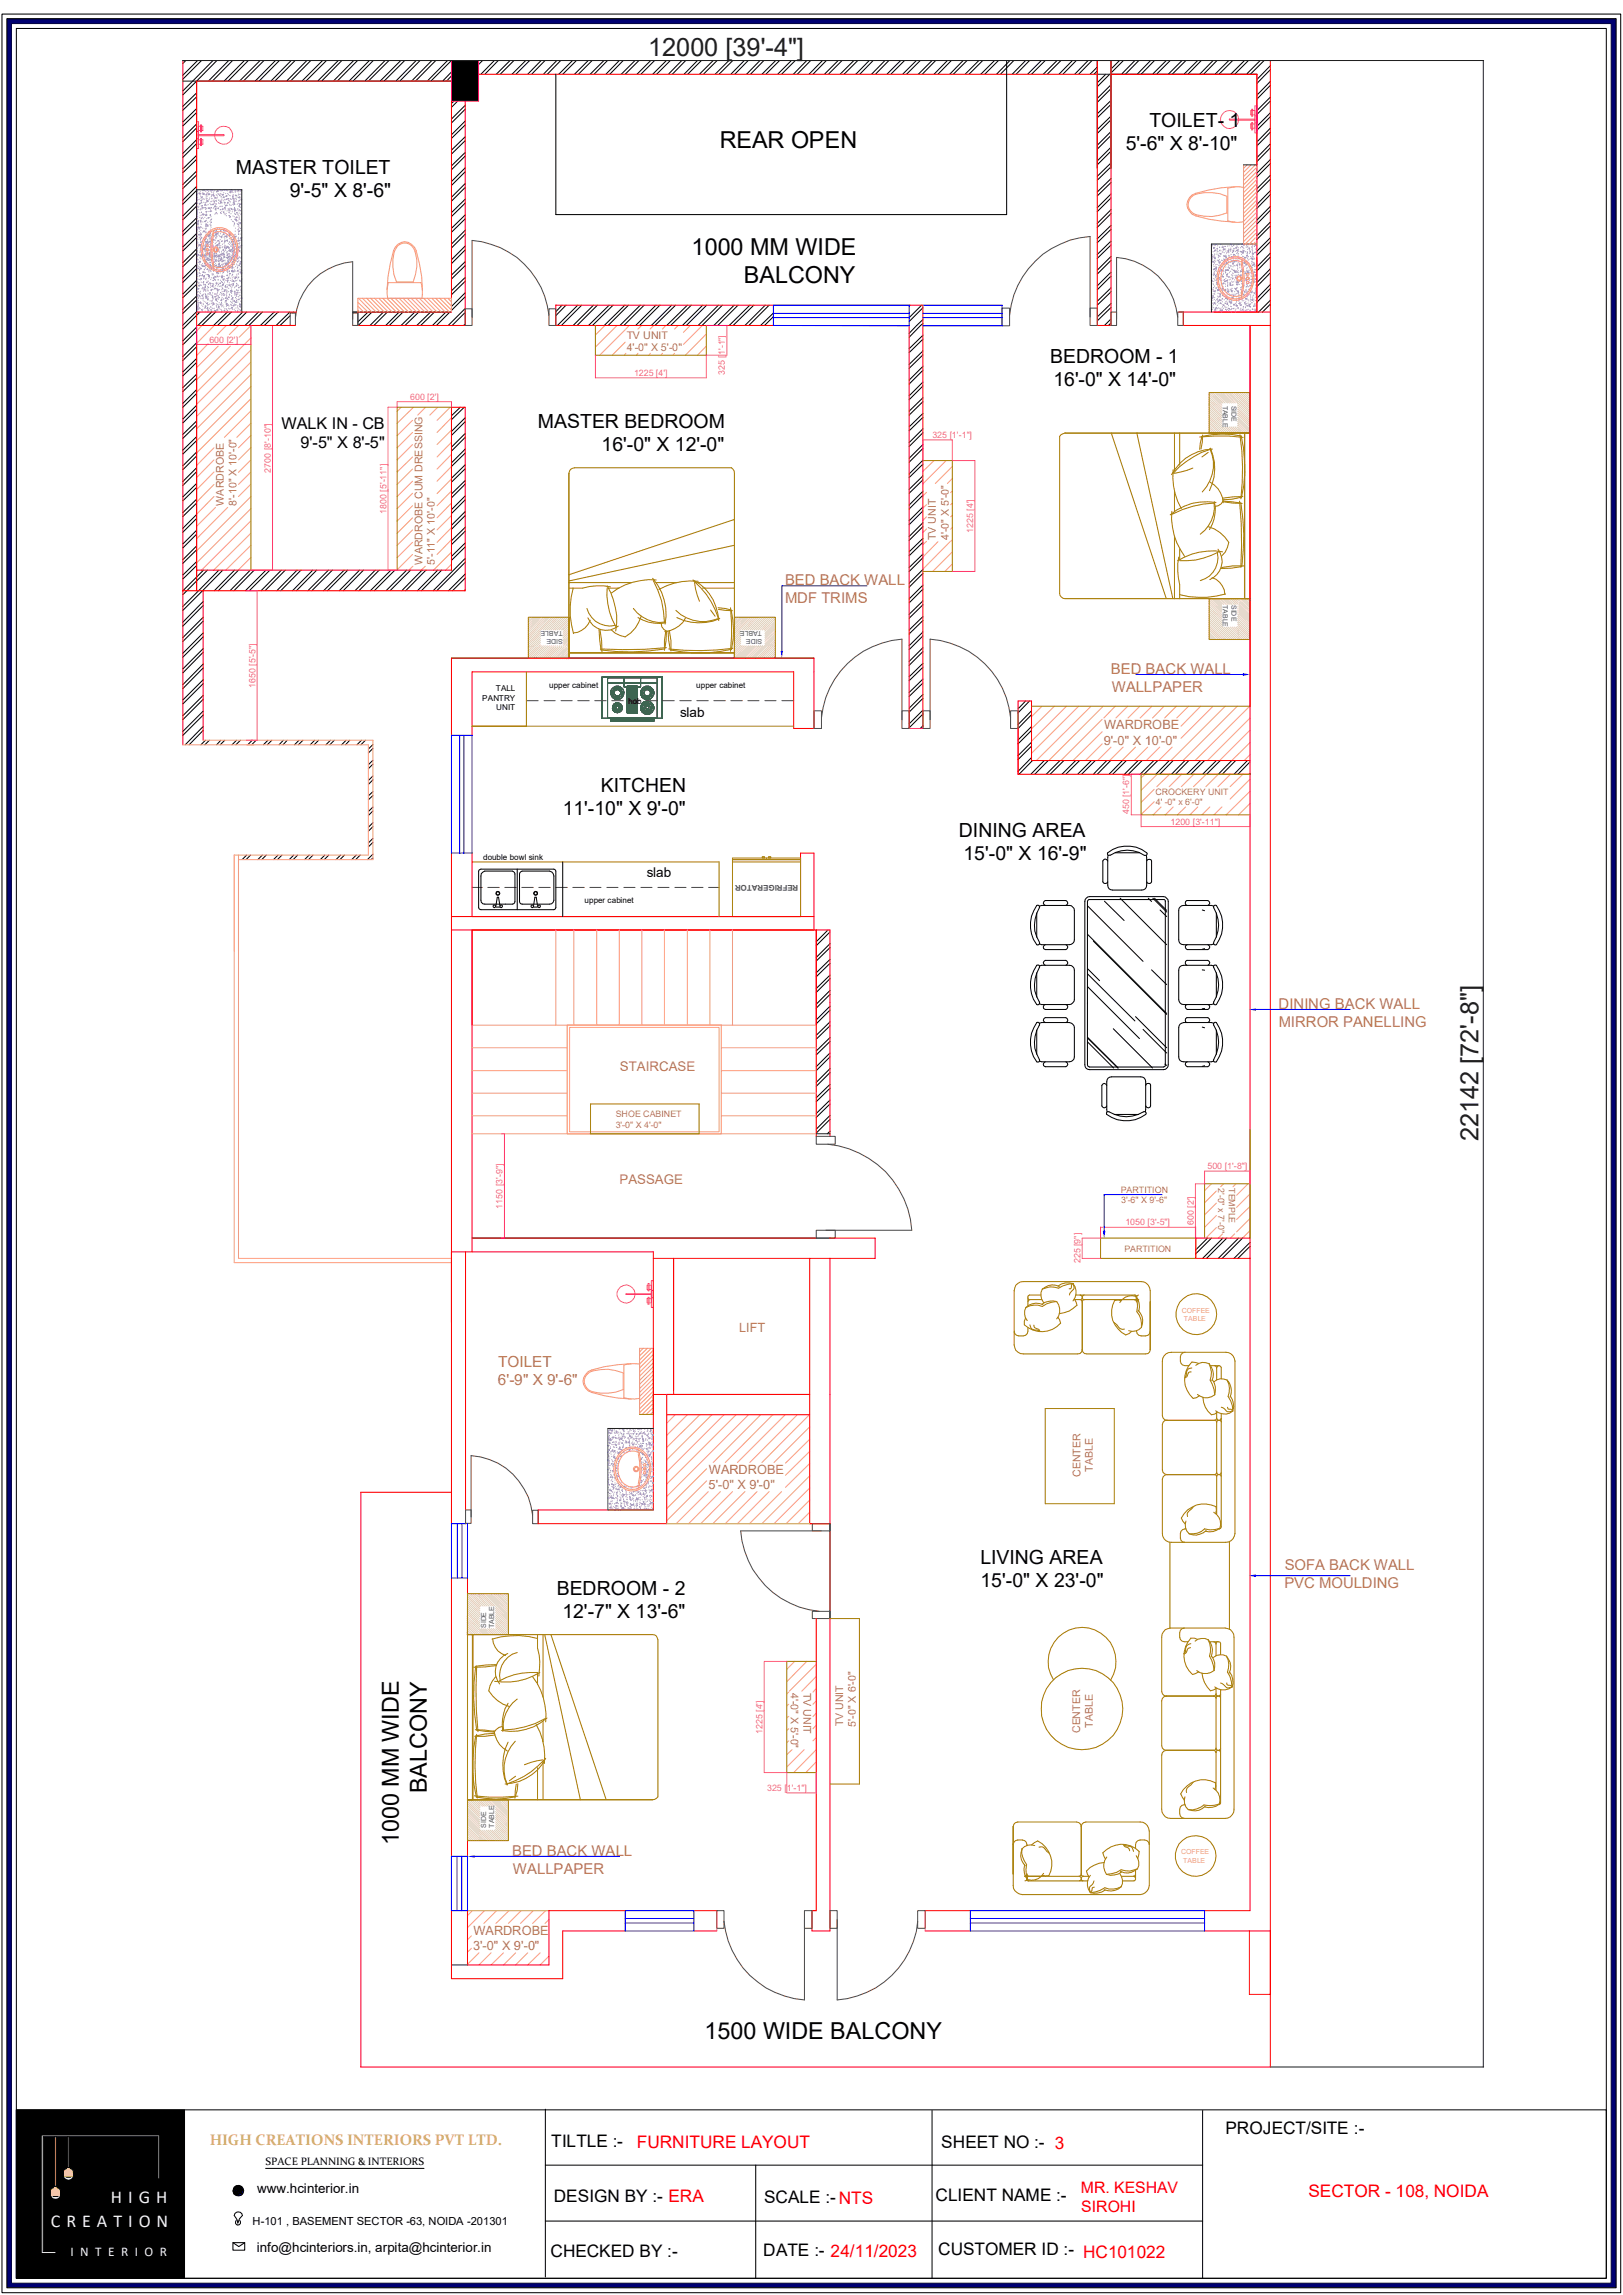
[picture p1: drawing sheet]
<svg xmlns="http://www.w3.org/2000/svg" width="210mm" height="297mm" viewBox="0 0 210 297" stroke-linecap="round" stroke-linejoin="round" font-family="sans-serif">
<defs><g id="words">
<g font-size="3.3" fill="#202020">
<text x="83.9" y="7.2">12000 [39'-4&quot;]</text>
<text x="191.3" y="147.7" transform="rotate(-90 191.3 147.7)">22142 [72'-8&quot;]</text>
</g>
<g font-size="3">
<text x="93.1" y="19.1">REAR OPEN</text>
<text x="89.5" y="33">1000 MM WIDE</text>
<text x="96.3" y="36.6">BALCONY</text>
<text x="55.2" y="232.1" transform="rotate(-90 55.2 232.1)">BALCONY</text>
<text x="51.6" y="238.8" transform="rotate(-90 51.6 238.8)">1000 MM WIDE</text>
<text x="91.1" y="263.9">1500 WIDE BALCONY</text>
</g>
<g font-size="2.5">
<text x="148.8" y="16.5">TOILET- 1</text>
<text x="30.5" y="22.5">MASTER TOILET</text>
<text x="145.7" y="19.5">5'-6&quot; X 8'-10&quot;</text>
<text x="37.5" y="25.5">9'-5&quot; X 8'-6&quot;</text>
<text x="135.9" y="46.9">BEDROOM - 1</text>
<text x="136.3" y="50">16'-0&quot; X 14'-0&quot;</text>
<text x="69.6" y="55.3">MASTER BEDROOM</text>
<text x="77.9" y="58.4">16'-0&quot; X 12'-0&quot;</text>
<text x="72.8" y="105.5">11'-10&quot; X 9'-0&quot;</text>
<text x="77.8" y="102.5">KITCHEN</text>
<text x="124.1" y="108.3">DINING AREA</text>
<text x="124.7" y="111.3">15'-0&quot; X 16'-9&quot;</text>
<text x="126.9" y="202.4">LIVING AREA</text>
<text x="72.1" y="206.4">BEDROOM - 2</text>
<text x="72.8" y="209.4">12'-7&quot; X 13'-6&quot;</text>
<text x="126.9" y="205.4">15'-0&quot; X 23'-0&quot;</text>
</g>
<g font-size="2.3" fill="#f4f4f4">
<text x="14.4" y="285.2">H I G H</text>
<text x="6.6" y="288.2">C R E A T I O N</text>
</g>
<g font-size="2.2">
<text x="71.3" y="277.9">TILTLE :-</text>
<text x="121.8" y="278">SHEET NO :- 3</text>
<text x="158.6" y="276.1">PROJECT/SITE :-</text>
<text x="71.7" y="285">DESIGN BY :- ERA</text>
<text x="98.9" y="285.2">SCALE :-NTS</text>
<text x="121.1" y="284.9">CLIENT NAME :-</text>
<text x="71.2" y="292.1">CHECKED BY :-</text>
<text x="98.8" y="292">DATE :- 24/11/2023</text>
<text x="121.4" y="291.9">CUSTOMER ID :- HC101022</text>
</g>
<g font-size="2.2" fill="#f00">
<text x="82.4" y="278">FURNITURE LAYOUT</text>
<text x="169.3" y="284.3">SECTOR - 108, NOIDA</text>
</g>
<g font-size="2.1">
<text x="36.4" y="55.5">WALK IN - CB</text>
<text x="38.9" y="58">9'-5&quot; X 8'-5&quot;</text>
</g>
<g font-size="2" fill="#b9725b">
<text x="64.4" y="179.3">6'-9&quot; X 9'-6&quot;</text>
<text x="64.5" y="176.9">TOILET</text>
</g>
<text font-size="2" fill="#dda56e" x="27.1" y="277.5">HIGH CREATIONS INTERIORS PVT LTD.</text>
<g font-size="2" fill="#f00">
<text x="139.9" y="283.8">MR. KESHAV</text>
<text x="139.9" y="286.3">SIROHI</text>
</g>
<g font-size="1.9" fill="#b9725b">
<text x="101.6" y="75.7">BED BACK WALL</text>
<text x="101.6" y="78.1">MDF TRIMS</text>
<text x="143.8" y="87.2">BED BACK WALL</text>
<text x="143.9" y="89.5">WALLPAPER</text>
<text x="165.4" y="130.6">DINING BACK WALL</text>
<text x="165.5" y="132.9">MIRROR PANELLING</text>
<text x="166.2" y="203.2">SOFA BACK WALL</text>
<text x="166.2" y="205.6">PVC MOULDING</text>
<text x="66.3" y="240.2">BED BACK WALL</text>
<text x="66.4" y="242.5">WALLPAPER</text>
</g>
<g font-size="1.7">
<text x="88" y="92.8">slab</text>
<text x="83.7" y="113.5">slab</text>
<text x="33.3" y="283.8">www.hcinterior.in</text>
<text x="33.2" y="291.5">info@hcinteriors.in, arpita@hcinterior.in</text>
</g>
<g font-size="1.7" fill="#b9725b">
<text x="142.9" y="94.4">WARDROBE</text>
<text x="142.8" y="96.4">9'-0&quot; X 10'-0&quot;</text>
<text x="80.2" y="138.6">STAIRCASE</text>
<text x="80.2" y="153.2">PASSAGE</text>
<text x="95.6" y="172.4">LIFT</text>
<text x="91.7" y="190.7">WARDROBE</text>
<text x="91.7" y="192.7">5'-0&quot; X 9'-0&quot;</text>
<text x="61.3" y="250.4">WARDROBE</text>
<text x="61.2" y="252.4">3'-0&quot; X 9'-0&quot;</text>
</g>
<text font-size="1.7" fill="#f4f4f4" x="9.1" y="292">I N T E R I O R</text>
<g font-size="1.4" fill="#b9725b">
<text x="81.1" y="43.8">TV UNIT</text>
<text x="81.1" y="45.5">4'-0&quot; X 5'-0&quot;</text>
<text x="29" y="65.4" transform="rotate(-90 29 65.4)">WARDROBE</text>
<text x="30.6" y="65.5" transform="rotate(-90 30.6 65.5)">8'-10&quot; X 10'-0&quot;</text>
<text x="121.1" y="69.9" transform="rotate(-90 121.1 69.9)">TV UNIT</text>
<text x="122.8" y="69.9" transform="rotate(-90 122.8 69.9)">4'-0&quot; X 5'-0&quot;</text>
<text x="54.7" y="73.1" transform="rotate(-90 54.7 73.1)">WARDROBE CUM DRESSING</text>
<text x="56.3" y="73.1" transform="rotate(-90 56.3 73.1)">5'-11&quot; X 10'-0&quot;</text>
<text x="139.8" y="191.2" transform="rotate(-90 139.8 191.2)">CENTER</text>
<text x="141.4" y="190.5" transform="rotate(-90 141.4 190.5)">TABLE</text>
<text x="102.3" y="219.1" transform="rotate(90 102.3 219.1)">4'-0&quot; X 5'-0&quot;</text>
<text x="104" y="219.1" transform="rotate(90 104 219.1)">TV UNIT</text>
<text x="109.1" y="223.4" transform="rotate(-90 109.1 223.4)">TV UNIT</text>
<text x="110.7" y="223.5" transform="rotate(-90 110.7 223.5)">5'-0&quot; X 6'-0&quot;</text>
<text x="139.8" y="224.3" transform="rotate(-90 139.8 224.3)">CENTER</text>
<text x="141.4" y="223.6" transform="rotate(-90 141.4 223.6)">TABLE</text>
</g>
<g font-size="1.4">
<text x="34.4" y="280.2">SPACE PLANNING &amp; INTERIORS</text>
<text x="32.7" y="288">H-101 , BASEMENT SECTOR -63, NOIDA -201301</text>
</g>
<g font-size="1.1" fill="#f0f">
<text x="27.1" y="44.4">600 [2']</text>
<text x="53.1" y="51.8">600 [2']</text>
<text x="82" y="48.6">1225 [4']</text>
<text x="93.8" y="48.5" transform="rotate(-90 93.8 48.5)">325 [1'-1&quot;]</text>
<text x="120.6" y="56.7">325 [1'-1&quot;]</text>
<text x="35.1" y="61.2" transform="rotate(-90 35.1 61.2)">2700 [8'-10&quot;]</text>
<text x="50" y="66.5" transform="rotate(-90 50 66.5)">1800 [5'-11&quot;]</text>
<text x="125.9" y="69" transform="rotate(-90 125.9 69)">1225 [4']</text>
<text x="33.1" y="89" transform="rotate(-90 33.1 89)">1650 [5'-5&quot;]</text>
<text x="146.1" y="105.4" transform="rotate(-90 146.1 105.4)">450 [1'-6&quot;]</text>
<text x="151.5" y="106.8">1200 [3'-11&quot;]</text>
<text x="156.3" y="151.3">500 [1'-8&quot;]</text>
<text x="65" y="156.4" transform="rotate(-90 65 156.4)">1150 [3'-9&quot;]</text>
<text x="145.6" y="158.6">1050 [3'-5&quot;]</text>
<text x="154.5" y="158.6" transform="rotate(-90 154.5 158.6)">600 [2']</text>
<text x="139.8" y="163.5" transform="rotate(-90 139.8 163.5)">225 [9&quot;]</text>
<text x="98.7" y="224.4" transform="rotate(-90 98.7 224.4)">1225 [4']</text>
<text x="99.3" y="231.8">325 [1'-1&quot;]</text>
</g>
<g font-size="1.1" fill="#b9725b">
<text x="149.5" y="102.9">CROCKERY UNIT</text>
<text x="149.6" y="104.2">4' -0&quot; x 6'-0&quot;</text>
<text x="79.7" y="144.6">SHOE CABINET</text>
<text x="79.7" y="146">3'-0&quot; X 4'-0&quot;</text>
<text x="145" y="154.4">PARTITION</text>
<text x="145.1" y="155.7">3'-6&quot; X 9'-6&quot;</text>
<text x="157.6" y="153.8" transform="rotate(90 157.6 153.8)">2'-0&quot; x 7'-0&quot;</text>
<text x="159" y="153.8" transform="rotate(90 159 153.8)">TEMPLE</text>
<text x="145.5" y="162.1">PARTITION</text>
</g>
<g font-size="1">
<text x="64.2" y="89.5">TALL</text>
<text x="71.1" y="89.1">upper cabinet</text>
<text x="90.1" y="89.1">upper cabinet</text>
<text x="62.4" y="90.7">PANTRY</text>
<text x="64.2" y="91.9">UNIT</text>
<text x="81.3" y="91.1">hob</text>
<text x="62.5" y="111.3">double bowl sink</text>
<text x="75.7" y="116.9">upper cabinet</text>
</g>
<text font-size="1" fill="#535353" x="103.3" y="114.6" transform="rotate(-180 103.3 114.6)">REFRIGERATOR</text>
<g font-size=".9" fill="#535353">
<text x="158.2" y="52.5" transform="rotate(90 158.2 52.5)">TABLE</text>
<text x="159.3" y="52.5" transform="rotate(90 159.3 52.5)">SIDE</text>
<text x="72.8" y="82.8" transform="rotate(-180 72.8 82.8)">SIDE</text>
<text x="72.8" y="81.7" transform="rotate(-180 72.8 81.7)">TABLE</text>
<text x="98.6" y="81.7" transform="rotate(-180 98.6 81.7)">TABLE</text>
<text x="98.6" y="82.8" transform="rotate(-180 98.6 82.8)">SIDE</text>
<text x="158.2" y="78.3" transform="rotate(90 158.2 78.3)">TABLE</text>
<text x="159.3" y="78.3" transform="rotate(90 159.3 78.3)">SIDE</text>
<text x="62.9" y="210.7" transform="rotate(-90 62.9 210.7)">SIDE</text>
<text x="64" y="210.7" transform="rotate(-90 64 210.7)">TABLE</text>
<text x="62.9" y="236.5" transform="rotate(-90 62.9 236.5)">SIDE</text>
<text x="64" y="236.5" transform="rotate(-90 64 236.5)">TABLE</text>
</g>
<g font-size=".9" fill="#ff9f7f">
<text x="152.9" y="169.9">COFFEE</text>
<text x="153.2" y="171">TABLE</text>
<text x="152.8" y="240">COFFEE</text>
<text x="153.1" y="241.1">TABLE</text>
</g>
</g></defs>
<path d="M58.4 7.8h3.5v5.3h-3.5z" fill-rule="evenodd" fill="#000"/>
<g fill="none" stroke="#000" stroke-width=".13">
<path d="M24 7.8l-.3 .4M25.4 16l-1.7 1.8M25.4 16.6l-1.7 1.7M25.4 12l-1.7 1.8M25.4 14.1l-1.7 1.7M25.4 18.1l-1.7 1.8M25.4 12.5l-1.7 1.8M25.4 14.6l-1.7 1.7M25.4 18.6l-1.7 1.8M25.6 7.8l-1.9 1.9M26.1 7.8l-2.4 2.4M27.6 7.8l-3.9 4"/>
<path d="M28.1 7.8l-4.4 4.5M29.6 7.8l-2.6 2.7M30.1 7.8l-2.6 2.7M31.6 7.8l-2.6 2.7M32.1 7.8l-2.6 2.7M33.7 7.8l-2.7 2.7M34.2 7.8l-2.7 2.7M35.6 7.8l-2.6 2.7M36.2 7.8l-2.7 2.7M37.7 7.8l-2.6 2.7M38.2 7.8l-2.6 2.7M39.7 7.8l-2.6 2.7"/>
<path d="M40.2 7.8l-2.6 2.7M41.7 7.8l-2.6 2.7M42.2 7.8l-2.6 2.7M43.8 7.8l-2.7 2.7M44.2 7.8l-2.6 2.7M45.8 7.8l-2.7 2.7M46.3 7.8l-2.7 2.7M47.8 7.8l-2.6 2.7M48.3 7.8l-2.6 2.7M49.8 7.8l-2.6 2.7M50.3 7.8l-2.6 2.7M51.9 7.8l-2.7 2.7"/>
<path d="M52.4 7.8l-2.7 2.7M53.8 7.8l-2.6 2.7M54.4 7.8l-2.7 2.7M55.9 7.8l-2.6 2.7M56.4 7.8l-2.6 2.7M57.9 7.8l-2.6 2.7M58.4 9.3l-1.1 1.2M58.4 7.8l-2.6 2.7M58.4 9.8l-.6 .7M58.7 13.1l-.3 .3M59.2 13.1l-.8 .8M60.2 13.6l-1.8 1.8"/>
<path d="M60.2 15.7l-1.8 1.7M60.2 14.1l-1.8 1.8M60.2 18.2l-1.8 1.7M60.2 17.7l-1.8 1.7M60.2 19.7l-1.8 1.8M60.2 16.2l-1.8 1.7M62.4 7.8l-.5 .5M64 7.8l-1.8 1.8M64.5 7.8l-1.8 1.8M66 7.8l-1.8 1.8M66.5 7.8l-1.8 1.8M68 7.8l-1.7 1.8"/>
<path d="M68.5 7.8l-1.7 1.8M70 7.8l-1.7 1.8M70.5 7.8l-1.7 1.8M72.1 7.8l-1.8 1.8M72.6 7.8l-1.8 1.8M74.1 7.8l-1.8 1.8M74.6 7.8l-1.8 1.8M76.1 7.8l-1.8 1.8M76.6 7.8l-1.8 1.8M78.1 7.8l-1.7 1.8M78.6 7.8l-1.7 1.8M80.1 7.8l-1.7 1.8"/>
<path d="M80.6 7.8l-1.7 1.8M82.2 7.8l-1.8 1.8M82.7 7.8l-1.8 1.8M84.2 7.8l-1.8 1.8M84.7 7.8l-1.8 1.8M86.2 7.8l-1.7 1.8M86.7 7.8l-1.7 1.8M88.2 7.8l-1.7 1.8M88.7 7.8l-1.7 1.8M90.3 7.8l-1.8 1.8M90.8 7.8l-1.8 1.8M92.3 7.8l-1.8 1.8"/>
<path d="M92.8 7.8l-1.8 1.8M94.3 7.8l-1.8 1.8M94.8 7.8l-1.8 1.8M96.3 7.8l-1.7 1.8M96.8 7.8l-1.7 1.8M98.3 7.8l-1.7 1.8M98.8 7.8l-1.7 1.8M100.4 7.8l-1.8 1.8M100.9 7.8l-1.8 1.8M102.4 7.8l-1.8 1.8M102.9 7.8l-1.8 1.8M104.4 7.8l-1.7 1.8"/>
<path d="M104.9 7.8l-1.7 1.8M106.4 7.8l-1.7 1.8M106.9 7.8l-1.7 1.8M108.5 7.8l-1.8 1.8M109 7.8l-1.8 1.8M110.5 7.8l-1.8 1.8M111 7.8l-1.8 1.8M112.5 7.8l-1.8 1.8M113 7.8l-1.7 1.8M114.5 7.8l-1.7 1.8M115 7.8l-1.7 1.8M116.5 7.8l-1.7 1.8"/>
<path d="M117.1 7.8l-1.8 1.8M118.6 7.8l-1.8 1.8M119.1 7.8l-1.8 1.8M120.6 7.8l-1.8 1.8M121.1 7.8l-1.8 1.8M122.6 7.8l-1.7 1.8M123.1 7.8l-1.7 1.8M124.6 7.8l-1.7 1.8M125.1 7.8l-1.7 1.8M126.7 7.8l-1.8 1.8M127.2 7.8l-1.8 1.8M128.7 7.8l-1.8 1.8"/>
<path d="M129.2 7.8l-1.8 1.8M130.7 7.8l-1.8 1.8M131.2 7.8l-1.7 1.8M132.7 7.8l-1.7 1.8M133.2 7.8l-1.7 1.8M134.7 7.8l-1.7 1.8M135.3 7.8l-1.8 1.8M136.8 7.8l-1.8 1.8M137.3 7.8l-1.8 1.8M138.8 7.8l-1.8 1.8M139.3 7.8l-1.8 1.8M140.8 7.8l-1.7 1.8"/>
<path d="M141.3 7.8l-1.7 1.8M142 8.7l-.9 .9M142 9.2l-.4 .4M143.1 9.6l-1.1 1.1M143.6 9.6l-1.6 1.6M143.8 11l-1.8 1.7M143.8 13l-1.8 1.7M143.8 15l-1.8 1.8M143.8 17l-1.8 1.8M143.8 19l-1.8 1.8M143.8 11.5l-1.8 1.8M143.8 13.5l-1.8 1.7"/>
<path d="M143.8 15.5l-1.8 1.8M143.8 17.5l-1.8 1.8M143.8 19.6l-1.8 1.7M144.9 7.8l-1.1 1.1M145.4 7.8l-1.6 1.6M146.9 7.8l-1.8 1.8M147.4 7.8l-1.8 1.8M148.9 7.8l-1.7 1.8M149.4 7.8l-1.7 1.8M150.9 7.8l-1.8 1.8M151.4 7.8l-1.8 1.8M153 7.8l-1.8 1.8"/>
<path d="M153.5 7.8l-1.8 1.8M155 7.8l-1.8 1.8M155.4 7.8l-1.7 1.8M157 7.8l-1.8 1.8M157.5 7.8l-1.8 1.8M159 7.8l-1.8 1.8M159.5 7.8l-1.8 1.8M161 7.8l-1.7 1.8M161.5 7.8l-1.7 1.8M163.1 7.8l-1.8 1.8M163.6 7.8l-1.8 1.8M164.4 12.6l-1.8 1.7"/>
<path d="M164.4 14.6l-1.8 1.7M164.4 8.5l-1.8 1.8M164.4 10.5l-1.8 1.8M164.4 16.6l-1.8 1.8M164.4 18.6l-1.8 1.8M164.4 15.1l-1.8 1.7M164.4 9l-1.8 1.8M164.4 11l-1.8 1.8M164.4 13.1l-1.8 1.7M164.4 17.1l-1.8 1.8M164.4 19.1l-1.8 1.8M25.4 24.1l-1.7 1.8"/>
<path d="M25.4 26.2l-1.7 1.7M25.4 34.2l-1.7 1.8M25.4 24.6l-1.7 1.8M25.4 34.8l-1.7 1.7M25.4 20.1l-1.7 1.7M25.4 22.1l-1.7 1.8M25.4 28.2l-1.7 1.7M25.4 30.2l-1.7 1.8M25.4 32.2l-1.7 1.8M25.4 36.3l-1.7 1.8M25.4 38.3l-1.7 1.7M25.4 20.6l-1.7 1.8"/>
<path d="M25.4 22.6l-1.7 1.8M25.4 26.7l-1.7 1.7M25.4 28.7l-1.7 1.7M25.4 30.7l-1.7 1.8M25.4 32.7l-1.7 1.8M25.4 36.8l-1.7 1.7M25.4 38.8l-1.7 1.8M60.2 21.7l-1.8 1.8M60.2 23.7l-1.8 1.8M60.2 31.8l-1.8 1.8M60.2 22.2l-1.8 1.8M60.2 24.3l-1.8 1.7"/>
<path d="M60.2 32.3l-1.8 1.8M60.2 38.4l-1.8 1.8M60.2 39.9l-2.2 2.2M60.2 25.8l-1.8 1.7M60.2 27.8l-1.8 1.7M60.2 29.8l-1.8 1.8M60.2 33.9l-1.8 1.7M60.2 35.9l-1.8 1.7M60.2 37.9l-1.8 1.8M60.2 20.2l-1.8 1.8M60.2 26.3l-1.8 1.7M60.2 30.3l-1.8 1.8"/>
<path d="M60.2 28.3l-1.8 1.8M60.2 34.4l-1.8 1.7M60.2 36.4l-1.8 1.7M72.7 39.5l-.8 .8M73.2 39.5l-1.3 1.4M74.8 39.5l-2.7 2.6M75.3 39.5l-2.7 2.6M76.8 39.5l-2.6 2.6M77.3 39.5l-2.6 2.6M78.8 39.5l-2.6 2.6M79.3 39.5l-2.6 2.6M80.9 39.5l-2.7 2.6"/>
<path d="M81.3 39.5l-2.6 2.6M82.8 39.5l-2.6 2.6M83.4 39.5l-2.7 2.6M84.9 39.5l-2.6 2.6M85.4 39.5l-2.6 2.6M86.9 39.5l-2.6 2.6M87.4 39.5l-2.6 2.6M88.9 39.5l-2.6 2.6M89.5 39.5l-2.7 2.6M90.9 39.5l-2.6 2.6M91.4 39.5l-2.6 2.6M93 39.5l-2.7 2.6"/>
<path d="M93.5 39.5l-2.7 2.6M95 39.5l-2.6 2.6M95.5 39.5l-2.6 2.6M97 39.5l-2.6 2.6M97.5 39.5l-2.6 2.6M99 39.5l-2.6 2.6M99.5 39.5l-2.6 2.6M117.7 39.5l-.1 .1M119.3 39.5l-1.7 1.6M119.4 39.8l-1.8 1.8M143.8 21.1l-1.8 1.7M143.8 23.1l-1.8 1.7"/>
<path d="M143.8 25.1l-1.8 1.8M143.8 27.1l-1.8 1.8M143.8 33.2l-1.8 1.8M143.8 35.2l-1.8 1.8M143.8 29.2l-1.8 1.7M143.8 31.2l-1.8 1.7M143.8 37.3l-1.8 1.7M143.8 39.3l-1.8 1.7M143.8 25.6l-1.8 1.8M143.8 21.6l-1.8 1.7M143.8 23.6l-1.8 1.8M143.8 27.6l-1.8 1.8"/>
<path d="M143.8 33.7l-1.8 1.8M143.8 29.7l-1.8 1.7M143.8 31.7l-1.8 1.7M143.8 35.7l-1.8 1.8M143.8 37.8l-1.8 1.7M143.8 39.8l-1.8 1.7M164.4 20.7l-1.8 1.7M164.4 30.8l-1.8 1.7M164.4 22.7l-1.8 1.7M164.4 24.7l-1.8 1.8M164.4 26.7l-1.8 1.8M164.4 28.7l-1.8 1.8"/>
<path d="M164.4 32.8l-1.8 1.7M164.4 34.8l-1.8 1.8M164.4 36.8l-1.8 1.8M164.4 38.9l-1.5 1.5M164.4 21.2l-1.8 1.7M164.4 29.3l-1.8 1.7M164.4 31.3l-1.8 1.7M164.4 23.2l-1.8 1.7M164.4 25.2l-1.8 1.8M164.4 27.2l-1.8 1.8M164.4 33.3l-1.8 1.8M164.4 35.3l-1.8 1.8"/>
<path d="M164.4 37.3l-1.8 1.8M164.4 39.4l-1 1M25.4 50.4l-1.7 1.8M25.4 58.5l-1.7 1.8M25.4 59l-1.7 1.8M25.4 40.3l-1.7 1.8M25.4 42.3l-1.7 1.8M25.4 44.4l-1.7 1.7M25.4 46.4l-1.7 1.7M25.4 48.4l-1.7 1.8M25.4 52.5l-1.7 1.7M25.4 54.5l-1.7 1.7"/>
<path d="M25.4 56.5l-1.7 1.8M25.4 42.8l-1.7 1.8M25.4 44.9l-1.7 1.8M25.4 46.9l-1.7 1.7M25.4 48.9l-1.7 1.8M25.4 50.9l-1.7 1.8M25.4 53l-1.7 1.7M25.4 55l-1.7 1.7M25.4 57l-1.7 1.8M25.9 40.4l-2.2 2.2M27.4 40.4l-1.8 1.7M27.9 40.4l-1.8 1.7"/>
<path d="M29.4 40.4l-1.8 1.7M29.9 40.4l-1.7 1.7M31.4 40.4l-1.7 1.7M31.9 40.4l-1.7 1.7M33.4 40.4l-1.7 1.7M34 40.4l-1.8 1.7M35.5 40.4l-1.8 1.7M36 40.4l-1.8 1.7M37.5 40.4l-1.8 1.7M37.5 40.9l-1.3 1.2M38 40.4l-.1 .1M47.6 40.4l-1.3 1.3"/>
<path d="M48.1 40.4l-1.7 1.7M49.6 40.4l-1.7 1.7M50.1 40.4l-1.7 1.7M51.6 40.4l-1.7 1.7M52.2 40.4l-1.8 1.7M53.7 40.4l-1.8 1.7M54.2 40.4l-1.8 1.7M55.7 40.4l-1.8 1.7M56.2 40.4l-1.8 1.7M57.7 40.4l-1.7 1.7M58.2 40.4l-1.7 1.7M59.6 52.7l-1.2 1.1"/>
<path d="M60.1 52.7l-1.7 1.6M60.2 56.1l-1.8 1.8M60.2 40.4l-1.7 1.7M60.2 56.6l-1.8 1.8M60.2 54.1l-1.8 1.7M60.2 58.1l-1.8 1.8M60.2 54.6l-1.8 1.7M60.2 58.6l-1.8 1.8M60.2 42l-.2 .1M100.1 40.5l-1.7 1.6M100.1 41l-1.2 1.1M119.4 41.4l-1.8 1.7"/>
<path d="M119.4 43.4l-1.8 1.7M119.4 45.4l-1.8 1.8M119.4 47.4l-1.8 1.8M119.4 49.4l-1.8 1.8M119.4 51.5l-1.8 1.7M119.4 53.5l-1.8 1.7M119.4 55.5l-1.8 1.8M119.4 57.5l-1.8 1.8M119.4 59.6l-1.8 1.7M119.4 41.9l-1.8 1.7M119.4 43.9l-1.8 1.7M119.4 45.9l-1.8 1.8"/>
<path d="M119.4 47.9l-1.8 1.8M119.4 50l-1.8 1.7M119.4 52l-1.8 1.7M119.4 54l-1.8 1.8M119.4 56l-1.8 1.8M119.4 58l-1.8 1.8M143.8 41.3l-.9 .8M143.8 41.8l-.4 .3M25.4 68.6l-1.7 1.8M25.4 67.1l-1.7 1.8M25.4 60.5l-1.7 1.8M25.4 62.6l-1.7 1.7"/>
<path d="M25.4 64.6l-1.7 1.7M25.4 66.6l-1.7 1.8M25.4 70.7l-1.7 1.7M25.4 72.7l-1.7 1.7M25.4 61l-1.7 1.8M25.4 63.1l-1.7 1.7M25.4 65.1l-1.7 1.7M25.4 69.1l-1.7 1.8M25.4 71.2l-1.7 1.7M25.4 73.2l-1.7 1.7M26.3 77.9l-2.6 2.6M26.3 79.9l-2.6 2.6"/>
<path d="M26.3 78.4l-2.6 2.6M26.3 73.8l-2.6 2.7M26.8 73.8l-3.1 3.2M28.3 73.8l-4.6 4.7M28.8 73.8l-5.1 5.2M30.4 73.8l-2.7 2.7M30.9 73.8l-2.7 2.7M32.4 73.8l-2.6 2.7M32.9 73.8l-2.6 2.7M34.4 73.8l-2.7 2.7M34.9 73.8l-2.6 2.7M36.4 73.8l-2.6 2.7"/>
<path d="M36.9 73.8l-2.6 2.7M38.4 73.8l-2.6 2.7M38.9 73.8l-2.6 2.7M40.5 73.8l-2.7 2.7M41 73.8l-2.6 2.7M42.5 73.8l-2.7 2.7M43 73.8l-2.7 2.7M44.5 73.8l-2.6 2.7M45 73.8l-2.6 2.7M46.5 73.8l-2.6 2.7M47 73.8l-2.6 2.7M48.6 73.8l-2.7 2.7"/>
<path d="M49.1 73.8l-2.7 2.7M50.6 73.8l-2.7 2.7M51.1 73.8l-2.7 2.7M52.6 73.8l-2.6 2.7M53.1 73.8l-2.6 2.7M54.6 73.8l-2.6 2.7M55.1 73.8l-2.6 2.7M56.6 73.8l-2.6 2.7M57.1 73.8l-2.6 2.7M60.2 64.2l-1.8 1.8M60.2 66.2l-1.8 1.8M60.2 74.3l-2.2 2.2"/>
<path d="M60.2 64.7l-1.8 1.8M60.2 74.8l-1.7 1.7M60.2 60.2l-1.8 1.7M60.2 62.2l-1.8 1.7M60.2 68.2l-1.8 1.8M60.2 70.3l-1.8 1.7M60.2 76.3l-.1 .2M60.2 72.3l-4.2 4.2M60.2 60.7l-1.8 1.7M60.2 66.7l-1.8 1.8M60.2 62.7l-1.8 1.7M60.2 68.7l-1.8 1.8"/>
<path d="M60.2 70.8l-1.8 1.7M60.2 72.8l-3.7 3.7M119.4 61.6l-1.8 1.7M119.4 63.6l-1.8 1.8M119.4 65.6l-1.8 1.8M119.4 67.6l-1.8 1.8M119.4 69.7l-1.8 1.7M119.4 71.7l-1.8 1.7M119.4 73.7l-1.8 1.8M119.4 75.7l-1.8 1.8M119.4 77.8l-1.8 1.7M119.4 79.8l-1.8 1.7"/>
<path d="M119.4 60.1l-1.8 1.7M119.4 62.1l-1.8 1.7M119.4 64.1l-1.8 1.8M119.4 66.1l-1.8 1.8M119.4 68.2l-1.8 1.7M119.4 70.2l-1.8 1.7M119.4 72.2l-1.8 1.8M119.4 74.2l-1.8 1.8M119.4 76.2l-1.8 1.8M119.4 78.3l-1.8 1.7M26.3 90l-2.6 2.6M26.3 90.5l-2.6 2.6"/>
<path d="M26.3 81.9l-2.6 2.6M26.3 83.9l-2.6 2.7M26.3 85.9l-2.6 2.7M26.3 88l-2.6 2.6M26.3 92l-2.6 2.7M26.3 94l-2.3 2.4M26.3 80.4l-2.6 2.6M26.3 82.4l-2.6 2.6M26.3 84.4l-2.6 2.7M26.3 86.4l-2.6 2.7M26.3 88.5l-2.6 2.6M26.3 92.5l-2.6 2.7"/>
<path d="M26.3 94.5l-1.8 1.9M26.6 95.8l-.6 .6M27.1 95.8l-.6 .6M28.6 95.8l-.6 .6M29.1 95.8l-.6 .6M30.6 95.8l-.6 .6M31.1 95.8l-.6 .6M32.6 95.8l-.6 .6M33.1 95.8l-.5 .6M34.7 95.8l-.6 .6M35.2 95.8l-.6 .6M36.7 95.8l-.6 .6"/>
<path d="M37.2 95.8l-.6 .6M38.7 95.8l-.6 .6M39.2 95.8l-.6 .6M40.7 95.8l-.6 .6M41.2 95.8l-.6 .6M42.8 95.8l-.6 .6M43.3 95.8l-.6 .6M44.8 95.8l-.6 .6M45.3 95.8l-.6 .6M46.8 95.8l-.6 .6M47.3 95.8l-.6 .6M48.3 96.4l-.6 .5"/>
<path d="M48.3 98.4l-.6 .6M48.3 96.9l-.6 .6M48.3 98.9l-.6 .6M119.4 81.8l-1.8 1.8M119.4 83.8l-1.8 1.8M119.4 85.9l-1.8 1.7M119.4 87.9l-1.8 1.7M119.4 89.9l-1.8 1.8M119.4 91.9l-1.8 1.8M119.4 93.9l-.3 .4M119.4 80.3l-1.8 1.7M119.4 82.3l-1.8 1.8"/>
<path d="M119.4 84.3l-1.8 1.8M119.4 86.4l-1.8 1.7M119.4 88.4l-1.8 1.7M119.4 90.4l-1.8 1.8M119.4 92.4l-1.8 1.8M132.7 90.7l-1 1M133.2 90.7l-1.5 1.5M133.5 92l-1.8 1.8M133.5 94l-1.8 1.8M133.5 96.1l-1.8 1.7M133.5 98l-1.8 1.8M133.5 92.5l-1.8 1.8"/>
<path d="M133.5 94.5l-1.8 1.8M133.5 96.6l-1.8 1.7M133.6 98.4l-1.7 1.8M135.1 98.4l-1.7 1.8M135.6 98.4l-1.7 1.8M137.2 98.4l-1.8 1.8M137.7 98.4l-1.8 1.8M139.2 98.4l-1.8 1.8M139.7 98.4l-1.8 1.8M141.2 98.4l-1.8 1.8M141.7 98.4l-1.7 1.8M143.2 98.4l-1.7 1.8"/>
<path d="M143.7 98.4l-1.7 1.8M145.2 98.4l-1.7 1.8M145.8 98.4l-1.8 1.8M147.3 98.4l-1.8 1.8M147.8 98.4l-1.8 1.8M149.3 98.4l-1.8 1.8M149.8 98.4l-1.8 1.8M151.3 98.4l-1.7 1.8M151.8 98.4l-1.7 1.8M153.3 98.4l-1.7 1.8M153.8 98.4l-1.7 1.8M155.4 98.4l-1.8 1.8"/>
<path d="M155.9 98.4l-1.8 1.8M157.4 98.4l-1.8 1.8M157.9 98.4l-1.8 1.8M159.4 98.4l-1.8 1.8M159.9 98.4l-1.7 1.8M161.4 98.4l-1.7 1.8M161.8 98.6l-1.6 1.6M31.9 110.7l-.6 .6M32.4 110.7l-.6 .6M34 110.7l-.6 .6M34.5 110.7l-.6 .6M36 110.7l-.6 .6"/>
<path d="M36.5 110.7l-.6 .6M38 110.7l-.6 .6M38.5 110.7l-.6 .6M40 110.7l-.6 .6M40.5 110.7l-.6 .6M42 110.7l-.6 .6M42.5 110.7l-.5 .6M44.1 110.7l-.6 .6M44.6 110.7l-.6 .6M46.1 110.7l-.6 .6M46.6 110.7l-.6 .6M48.3 100.4l-.6 .6"/>
<path d="M48.3 102.4l-.6 .6M48.3 104.4l-.6 .6M48.3 106.5l-.6 .6M48.3 108.5l-.6 .6M48.3 110.5l-.8 .8M48.3 100.9l-.6 .6M48.3 103l-.6 .5M48.3 104.9l-.6 .6M48.3 107l-.6 .6M48.3 109l-.6 .6M48.3 111l-.3 .3M161.8 100.1l-.1 .1"/>
<path d="M107.1 120.4l-1.5 1.5M107.4 122.1l-1.8 1.8M107.4 130.2l-1.8 1.8M107.4 120.6l-1.8 1.8M107.4 130.7l-1.8 1.8M107.4 136.8l-1.8 1.8M107.4 138.8l-1.8 1.8M107.4 124.2l-1.8 1.7M107.4 126.2l-1.8 1.7M107.4 128.2l-1.8 1.8M107.4 132.2l-1.8 1.8M107.4 134.3l-1.8 1.7"/>
<path d="M107.4 136.3l-1.8 1.7M107.4 138.3l-1.8 1.8M107.4 122.6l-1.8 1.8M107.4 124.7l-1.8 1.7M107.4 126.7l-1.8 1.7M107.4 128.7l-1.8 1.8M107.4 132.8l-1.8 1.7M107.4 134.8l-1.8 1.7M107.4 140.3l-1.8 1.8M107.4 142.4l-1.8 1.7M107.4 144.4l-1.8 1.7M107.4 146.4l-.3 .3"/>
<path d="M107.4 140.8l-1.8 1.8M107.4 142.9l-1.8 1.7M107.4 144.9l-1.8 1.7M154.7 160.2v.1M156.3 160.2l-1.6 1.6M156.8 160.2l-2.1 2.1M158.2 160.2l-2.6 2.7M158.7 160.2l-2.6 2.7M160.3 160.2l-2.7 2.7M160.8 160.2l-2.6 2.7M161.8 160.8l-2.1 2.1M161.8 162.8l-.1 .1"/>
<path d="M161.8 161.3l-1.6 1.6"/>
</g>
<g fill="none" stroke="#f00" stroke-width=".13">
<path d="M25.4 10.5v66M58.4 13.1v27.3M60.2 13.1v29h-14.6M61.9 9.6h80.1M142 7.8v34.3h1.8v-34.3M162.6 9.6v30.8M119.4 39.5v54.8M71.9 42.1h28.2M117.6 42.1v52.2M152.5 42.1h11.9M153.1 40.4v1.7M157.1 40.4h7.3"/>
<path d="M161.8 42.1v205.2M25.4 73.8h33v-21.1h1.8v23.8h-36.5M26.3 76.5v19.3M23.7 96.4v-88.6h140.7v242.1M58.4 85.2v10M105.3 85.2v9.1h-2.6v-7.3h-41.6v8.2M161.8 98.4h-28.3v-7.7h-1.8v9.5h30.1M58.4 110.4v86.8M58.4 118.6h46.9M103.6 110.4v8.2M58.4 120.4h49v26.7M61.1 120.4v41.6"/>
<path d="M105.6 120.4v26.7M58.4 162h26.1v33.4h-14.9v1.8M60.2 162v33.4M61.1 160.2h44.5M84.5 162.9h22.9v87h-2.3v-2.6h.5v-37.8M87.2 162.9v17.6M104.8 162.9v34.3h2.6M154.7 162.9h7.1M154.7 160.2h7.1M84.5 180.5h20.3M86.3 180.5v16.7M86.3 183.1h18.5"/>
<path d="M58.4 204.2v36M60.5 204.2v36M60.5 247.3v7h10.5v-7M80.9 249.9h-8.1v6.2h-14.4M89.8 247.3h3M89.8 249.9h3M119.7 247.3h5.9M119.7 249.9h5.9"/>
</g>
<path d="M23.7 10.5h34.7M142 7.8v14M142 9.6h20.6M143.8 7.8v14M45.6 40.4h12.8M58.4 85.2h46.9M61.1 160.2h46.3M78.7 184.9h5.8M107.4 197.2v12.3" fill="none" stroke="#202020" stroke-width=".13"/>
<g fill="none" stroke="#ff9f7f" stroke-width=".13">
<path d="M26.1 42.1l-.7 .7M26.9 44.5l-1.5 1.5M27.7 58l-2.3 2.2M27.7 59.5l-2.3 2.3M27.7 42.1l-2.3 2.3M28.2 44.8l-2.8 2.8M29.3 42.1l-1.2 1.2M29.8 44.8l-4.4 4.3M30.9 42.1l-1.2 1.2M32.5 42.1l-1.6 1.5M32.5 43.7l-7.1 7.1M32.5 45.3l-7.1 7"/>
<path d="M32.5 46.9l-7.1 7M32.5 48.5l-7.1 7M32.5 50l-7.1 7.1M32.5 51.6l-7.1 7M32.5 53.2l-3.5 3.4M32.5 54.8l-1.9 1.8M32.5 56.3l-1.6 1.7M32.5 57.9l-1.6 1.6M32.5 59.5l-1.6 1.6M51.9 52.7l-.5 .5M53.4 54.4l-2 2M53.4 56l-2 2"/>
<path d="M53.4 57.5l-2 2M53.4 59.1l-2 2M53.5 52.7l-2.1 2.1M55.1 52.7l-1 1M56.6 52.7l-1 1M58.3 52.7l-1.7 1.7M58.4 55.7l-1.8 1.8M58.4 54.1l-1.8 1.9M58.4 57.2l-1.8 1.9M58.4 58.8l-1.8 1.9M78.3 42.1l-1.3 1.2M79.8 42.1l-2.8 2.8"/>
<path d="M80.9 42.7l-3.3 3.3M80.9 44.3l-1.7 1.7M81 45.7l-.2 .3M81.4 42.1l-.4 .5M82.5 45.7l-.2 .3M83 42.1l-.5 .5M84.2 45.7l-.3 .3M84.6 42.1l-.5 .5M85.7 45.7l-.2 .3M86.1 42.1l-.4 .5M87.3 45.7l-.2 .3M87.8 42.1l-.5 .5"/>
<path d="M89.3 42.1l-.9 .9M90.9 42.1l-2.5 2.5M91.4 43.2l-2.7 2.8M91.4 44.8l-1.1 1.2M120.9 59.6l-1.5 1.4M122.4 59.6l-3 3M27.7 61.1l-2.3 2.3M27.7 62.7l-2.3 2.3M27.7 64.3l-2.3 2.2M27.9 65.7l-2.5 2.4M29.5 65.7l-4.1 4M32.5 61.1l-1.6 1.6"/>
<path d="M32.5 62.7l-1.6 1.6M32.5 64.3l-7.1 7M32.5 65.8l-7.1 7.1M32.5 67.4l-6.4 6.4M32.5 69l-4.9 4.8M32.5 70.6l-3.3 3.2M32.5 72.1l-1.7 1.7M32.5 73.7l-.1 .1M53.4 60.7l-2 2M53.4 62.3l-2 2M53.4 63.8l-2 2M53.4 65.4l-2 2"/>
<path d="M53.4 67l-2 2M53.4 68.6l-2 2M53.4 70.2l-2 2M53.4 71.8l-2 1.9M53.4 73.3l-.5 .5M55 73.3l-.5 .5M58.4 60.4l-1.8 1.9M58.4 62l-1.8 1.9M58.4 63.5l-1.8 1.9M58.4 66.7l-1.8 1.9M58.4 65.1l-1.8 1.9M58.4 68.3l-1.8 1.9"/>
<path d="M58.4 69.8l-1.8 2M58.4 71.5l-2.3 2.3M58.4 73l-.7 .8M119.9 63.7l-.5 .5M119.9 65.3l-.5 .4M119.9 66.9l-.5 .5M119.9 68.5l-.5 .4M119.9 70.1l-.5 .4M121.4 70.1l-2 2M122.9 70.1l-3.5 3.6M123.2 60.4l-2.2 2.2M123.2 61.9l-.6 .7"/>
<path d="M123.2 63.5l-.2 .3M123.2 65.1l-.2 .2M123.2 66.7l-.2 .2M123.2 68.2l-.2 .3M123.2 69.8l-.2 .3M123.2 71.4l-2.5 2.6M123.2 73l-.9 1M23.7 96.4h24v14.3h-17.4v52.7h28.1M26.3 95.8h22v15.5h-17.4M134.8 91.4l-1.3 1.4M136.4 91.4l-2.9 2.9M138 91.4l-4.5 4.5"/>
<path d="M139.6 91.4l-6.1 6.1M141.2 91.4l-7.1 7M142.6 93.1l-5.3 5.3M142.6 94.7l-3.7 3.7M142.6 96.3l-2.1 2.1M142.7 91.4l-7 7M143.8 96.7l-1.8 1.7M144.3 91.4l-1.5 1.5M145.3 96.7l-1.7 1.7M145.9 91.4l-1.5 1.5M146.9 96.7l-1.7 1.7M147.5 91.4l-1.5 1.5"/>
<path d="M148.5 96.7l-1.7 1.7M149.1 91.4l-1.6 1.5M150.1 96.7l-1.8 1.7M150.6 91.4l-1.5 1.5M151.7 96.7l-1.8 1.7M152.2 91.4l-1.5 1.5M153.8 91.4l-1.5 1.5M155.4 91.4l-2.6 2.6M157 91.4l-4.2 4.1M158.5 91.4l-7 7M160.1 91.4l-7 7M161.7 91.4l-7.1 7"/>
<path d="M161.8 92.9l-5.5 5.5M161.8 94.5l-4 3.9M161.8 97.7l-.8 .7M161.8 96.1l-2.4 2.3M30.9 110.7v52.2h27.5M148.2 100.2l-.5 .5M149.4 102.2l-1.7 1.6M149.4 103.8l-1.7 1.6M149.7 100.2l-2 2.1M150.2 104.4l-1 1.1M151.3 100.2l-1.6 1.6M151.8 104.4l-1 1.1"/>
<path d="M152.9 100.2l-1.6 1.6M153.4 104.4l-1 1.1M154.5 100.2l-1.6 1.6M155 104.4l-1 1.1M156.1 100.2l-1.7 1.6M156.5 104.4l-1 1.1M157.6 100.2l-1.6 1.6M158.1 104.4l-1 1.1M159.2 100.2l-1.6 1.6M160.8 100.2l-1.6 1.6M161.8 100.8l-2.6 2.6M161.8 102.4l-3.1 3.1"/>
<path d="M161.8 104l-1.5 1.5M61.1 132.7h44.5M61.1 135.6h12.3M61.1 138.6h12.3M71.9 120.4v12.3M73.4 132.7h19.9v14h-19.9zM73.4 132.7v14M73.7 133h19.3v13.5h-19.3zM74.3 120.4v12.3M77.2 120.4v12.3M80.1 120.4v12.3M83.1 120.4v12.3"/>
<path d="M86 120.4v12.3M88.9 120.4v12.3M91.9 120.4v12.3M93.3 132.7v14M93.3 135.6h12.3M93.3 138.6h12.3M94.8 120.4v12.3M61.1 146.7h44.5M61.1 141.5h12.3M61.1 144.4h12.3M93.3 141.5h12.3M93.3 144.4h12.3"/>
<path d="M156.8 153.2l-.9 .9M157.4 154.1l-1.5 1.6M157.4 155.7l-1.5 1.5M157.4 157.3l-1.5 1.5M157.4 158.9l-1.4 1.3M158.2 159.7l-.6 .5M158.3 153.2l-.4 .4M159.8 159.7l-.6 .5M159.9 153.2l-.3 .4M161.5 153.2l-1.5 1.5M161.8 154.5l-1.8 1.8M161.8 156.1l-1.8 1.7"/>
<path d="M161.8 157.7l-1.8 1.7M161.8 159.3l-1 .9M87.4 183.1l-1.1 1.1M88.9 183.1l-2.6 2.7M90.6 183.1l-4.3 4.2M91.4 190.1l-5.1 5.1M91.4 191.6l-5.1 5.2M91.7 193l-4.2 4.2M92.1 183.1l-5.8 5.8M93.2 193l-4.1 4.2M93.7 183.1l-7.4 7.4M94.8 193l-4.1 4.2"/>
<path d="M95.2 183.1l-8.9 9M96.4 193l-4.2 4.2M96.9 183.1l-10.6 10.6M98 193l-4.1 4.2M98.4 183.1l-6.1 6.2M99.5 193l-4.1 4.2M100 183.1l-6.1 6.2M101.1 193l-4.1 4.2M101.6 183.1l-6.2 6.2M103.2 183.1l-6.2 6.2M104.7 183.1l-6.1 6.2M104.8 184.7l-4.6 4.6"/>
<path d="M104.8 186.3l-3.2 3.1M104.8 187.8l-3.2 3.1M104.8 189.4l-3.2 3.1M104.8 191l-6.2 6.2M104.8 192.6l-4.6 4.6M104.8 194.1l-3.1 3.1M104.8 195.7l-1.5 1.5M102.1 219l-.3 .2M102.8 215l-1 1M104.4 215l-2.6 2.6M105.6 215.4l-3.4 3.5M105.6 217l-1.8 1.9"/>
<path d="M105.6 218.5l-.4 .5M102.1 220.6l-.3 .2M102.1 222.1l-.3 .2M102.1 223.7l-.3 .2M102.1 225.3l-.3 .2M102.5 226.4l-.7 .7M104.1 226.4l-2.3 2.3M105.6 220.1l-.4 .5M105.6 221.7l-.4 .5M105.6 223.3l-.4 .4M105.6 224.9l-.4 .4M105.6 226.4l-2.9 3"/>
<path d="M105.6 228l-1.3 1.4M61 249l-.5 .5M61 250.5l-.5 .5M61 252.1l-.5 .5M61.1 247.3l-.6 .6M62 252.7l-1.5 1.5M62.7 247.3l-1.7 1.6M63.5 252.7l-1.5 1.6M64.3 247.3l-1.7 1.6M65.2 252.7l-1.7 1.6M65.9 247.3l-1.7 1.6M66.7 252.7l-1.5 1.6"/>
<path d="M67.4 247.3l-1.6 1.6M68.3 252.7l-1.6 1.6M69 247.3l-1.6 1.6M69.9 252.7l-1.6 1.6M70.6 247.3l-1.7 1.6M71 248.4l-.5 .5M71 253.2l-1.1 1.1"/>
</g>
<g fill="none" stroke="#f0f" stroke-width=".13">
<path d="M58.4 7.8v5.3h3.5v-5.3M117.6 94.3h1.8M64.9 146.7h.4M65.3 146.8v13.4h-.4M82.2 167.4a1.17 1.17 0 0 0-1.8-.9 1.17 1.17 0 0 0 0 2 1.17 1.17 0 0 0 1.8-1M83.9 166.3h-.2v.6h.2M83.9 168.1h-.2v.5h.2M83.9 166.1h.1v.9h-.1zM83.9 167.9h.1v.9h-.1zM84 166.9h.3M84 166.3h.3M84 168.1h.3"/>
<path d="M84 168.6h.3M84.3 167.4h-3.3v.1h3.3M84.3 165.7h.2v3.5h-.2zM84.3 167h.2M84.3 167.9h.2M87.2 162.9v17M60.2 195.4v1.8h.3M86.3 180.5h11.4M105.6 208.5h.1M92.8 247.3v2.6M105.1 247.3h.5M119.7 247.3v2.6"/>
</g>
<g fill="none" stroke="#9f7fff" stroke-width=".13">
<path d="M26.1 31.5h.1M26.1 33.1h.1M26.2 32.9h.1M26.2 32h.1M26.2 32.8v.1M26.2 31.8v.1M26.2 32.3v.1M26.3 32.3l.1-.1zM26.4 33.2h.1M26.4 31v.1M26.4 32.3h.1M26.4 33.1h.1"/>
<path d="M26.5 30.9v.1zM26.5 31.9h.1M26.5 32.3h.1M26.5 33.6v.1M26.5 34v.1M26.6 32.9h.1M26.6 33.2v.1M26.6 33.5v.1M26.6 31.4h.1zM26.6 31.6h.1M26.6 31.7h.1M26.6 32v.1"/>
<path d="M26.6 32.4v.1M26.6 33.1h.1M26.7 30.4v.1M26.7 30.9h.1M26.7 31.2v.1M26.7 31.7h.1M26.7 32.3v.1M26.7 32.7v.1M26.7 33.9h.1M26.7 31.8v.1zM26.8 33.6h.1M26.8 30.6h.1"/>
<path d="M26.8 31.6l.1-.1v.1zM26.8 32.9v.1M26.8 34h.1M26.8 31.8v.1M26.9 32.7l-.1 .1zM26.9 30.3v.1M26.9 31.1h.1M26.9 31.4v.1M26.9 31.8v.1M26.9 33.3v.1M26.9 30.5h.1zM26.9 34.4v.1"/>
<path d="M27 34.2h.1M27 32.3h.1M27.1 33.7h.1M27.1 30.1h.1M27.1 32.3v.1M27.1 32.9h-.1zM27.1 33.1h.1M27.1 32.8v-.1zM27.1 33.5v.1M27.1 34.6l.1-.1zM27.1 30.5h.1M27.1 34.3v.1"/>
<path d="M27.2 30.9v.1M27.2 31.4h.1M27.2 33.1v.1M27.2 33.5v.1M27.2 34h.1M27.2 30.1h.1M27.2 32h.1M27.2 32.3v.1M27.2 32.8h.1M27.2 33.6h.1M27.2 34.2l-.1 .1zM27.2 34.3v.1"/>
<path d="M27.3 30.8h.1M27.3 31.2h.1M27.3 31.6h.1M27.3 29.9v.1M27.3 30.4h.1M27.3 31.5h.1M27.3 31.7h.1M27.3 31.8h.1M27.3 32.9v.1M27.3 34.5h.1M27.3 29.9h.1M27.3 30.7v.1"/>
<path d="M27.3 32.3h.1M27.3 33.7v.1M27.3 34.8h.1M27.4 31v.1zM27.4 31.8v.1zM27.4 30.6v.1M27.4 34.8h.1M27.4 32.6v.1M27.4 33h.1M27.4 33.1h.1M27.5 34.1h.1zM27.5 30.5h.1"/>
<path d="M27.5 30.9h.1M27.5 31.1v.1M27.5 31.9h.1M27.6 31.9v.1h-.1zM27.6 33.5h.1M27.6 31h.1v.1zM27.6 30.2h.1M27.6 31.3v.1M27.6 31.7h.1M27.6 33.2v.1M27.6 34.2h.1M27.6 34.7v.1"/>
<path d="M27.6 34.8h.1M27.7 32.3v.1M27.7 33.1h.1M27.7 34.3h.1M27.7 32.8v.1zM27.7 32.2h.1M27.7 32.6h.1M27.7 34.2v.1M27.7 34.7h.1M27.7 33.2h.1v.1zM27.8 30.5v.1M27.8 33.1h.1"/>
<path d="M27.8 33.5h.1M27.8 33.9h.1M27.8 30v.1M27.8 30.4v.1M27.8 32.3h.1M27.8 32.7h.1M27.9 31.1h.1M27.9 31.5h.1M27.9 31.9h.1M27.9 33v.1M27.9 33.6v.1M27.9 34.4h.1"/>
<path d="M27.9 33.7v.1zM27.9 29.9h.1M27.9 30.3v.1M27.9 30.7h.1M27.9 30.4l.1-.1v.1zM27.9 30.1l.1 .1zM27.9 30.9h.1M27.9 31.7v.1M28 29.9h.1M28 31.3v.1M28 32.9h.1M28 33.8v.1"/>
<path d="M28 34.3v.1M28 30.3l.1-.1zM28 32.3l.1 .1zM28 29.8h.1M28 30.6v.1M28 32.1v.1M28 33.7h.1M28 34.8v.1M28.1 34.6l-.1 .1zM28.1 30.6h.1M28.1 31.7h.1M28.1 32.1v.1"/>
<path d="M28.1 31.7h.1v.1zM28.1 29.5v.1M28.1 30h.1M28.1 33h.1M28.1 34.7h.1M28.2 34.6v-.1v.1zM28.2 31.2h.1M28.2 31.9v.1M28.2 31.2l.1-.1zM28.2 32.5v.1M28.2 30.4h.1M28.2 34.2v.1"/>
<path d="M28.3 30.1h.1M28.3 31.6h.1M28.3 33.1h.1M28.3 33.8h.1M28.3 34.6h.1M28.3 33.1h-.1l.1-.1v.2M28.3 32.4h.1M28.3 33.4h.1M28.3 35h.1M28.3 31.5h.1zM28.4 32h.1M28.4 31.2h.1"/>
<path d="M28.4 31.7h.1M28.4 33.8h.1M28.4 34.2h.1M28.4 34.6h.1M28.4 29.5h.1M28.4 30.5v.1M28.4 32.6h.1M28.4 33h.1M28.4 33.4h.1M28.4 33.7h.1zM28.4 31.4v.1M28.4 31.8h.1"/>
<path d="M28.4 32.2h.1M28.5 34.4v.1h-.1zM28.5 30.6h.1M28.5 31h.1M28.5 32v.1M28.5 33.6v.1M28.5 29.8h.1M28.5 30.2v.1M28.5 35.1h.1M28.6 32.9v.1h-.1zM28.6 29.9h.1M28.6 31.8h.1"/>
<path d="M28.6 30.6h.1zM28.6 29.9v.1M28.6 32.9h.1M28.6 33.3v.1M28.7 30.7h.1M28.7 31.2h.1M28.7 34.8v.1M28.7 29.7v.1M28.7 30.7v.1M28.7 32.7v.1M28.7 34.2h.1M28.7 33.8l.1 .1h-.1z"/>
<path d="M28.7 32.9l.1-.1v.1zM28.7 30.5h.1M28.7 32h.1M28.7 33v.1M28.7 33.5v.1M28.7 33.7v.1M28.7 35v.1M28.8 31.2h.1M28.8 31.6h.1M28.8 31.9v.1M28.9 30.4l.1-.1zM28.9 35.1l.1-.1v.1"/>
<path d="M28.9 35.1h.1M28.9 34.2v.1M28.9 34.6h.1M28.9 35v.1M28.9 34.7v.1zM28.9 32.4v.1M28.9 32.9h.1M28.9 29.8h.1zM29 32.4h.1M29 33.2h.1M29 34.5h.1M29 34.9h.1"/>
<path d="M29 30h.1M29 30.3h.1M29 30.7h.1M29 31.5h.1M29 33h.1M29 33.3v.1M29 33.7h.1M29 34.1h.1M29 32h.1zM29 30.6h.1M29 32.1h.1M29 32.5v.1"/>
<path d="M29 32.9h.1M29 33.3h.1M29.1 30.9h.1M29.1 31.3v.1M29.1 31.7h.1M29.1 31.1v.1h-.1h.1M29.1 29.7v.1M29.1 30.1v.1M29.1 30.5v.1M29.1 33.7h.1M29.1 34.4v.1M29.2 34.2h.1z"/>
<path d="M29.2 34.1v.1M29.2 34.5v.1M29.2 32.1l.1-.1zM29.2 31.8h.1M29.2 32.4h.1M29.3 29.9v.1M29.3 32h.1M29.3 29.8h.1M29.3 30.2v.1M29.3 30.5l-.1 .1zM29.3 30.7v.1M29.3 34.9h.1"/>
<path d="M29.3 31.1h.1zM29.4 33h.1zM29.4 31.1h.1M29.4 32.6h.1M29.4 32.8v.1M29.4 33.1h.1M29.4 34.1v.1M29.4 31.9l-.1 .1h.2M29.4 31.9l.1 .1M29.4 30.4h.1M29.4 30.6v.1M29.4 31.2h.1"/>
<path d="M29.4 31.9h.1M29.4 33.4h.1M29.5 32h.1M29.5 34.1h.1M29.5 33.3h.1M29.5 33.7h.1M29.5 34.3h.1M29.5 31.5h.1M29.5 31.9v.1M29.5 34.4v.1M29.5 34.8h.1M29.6 33.9v.1z"/>
<path d="M29.6 33.2v.2l-.1-.1 .1-.1M29.6 32.4v.1M29.6 33.6v.1M29.6 34h.1M29.6 30.3l.1-.1zM29.6 32v.1M29.6 32.8v.1M29.6 34.5h.1M29.7 30.6h.1M29.7 30.9h.1M29.7 31.2v.1M29.7 31.4h.1"/>
<path d="M29.7 31.6v.1M29.7 32.3v.1M29.7 32.9h.1M29.7 34.4h.1M29.7 30.1h.1M29.7 30.4v.1M29.8 34.6l-.1 .1M29.8 30.2h.1M29.8 33.7h.1M29.8 34.5h.1M29.8 32.5v-.1zM29.8 30.4h.1"/>
<path d="M29.8 33.2h.1M29.8 33.6v.1M29.8 31.5h.1M29.8 31.8v.1M29.9 31v.1M29.9 30.7v.1M29.9 34h.1M30 31.2l-.1 .1zM30 31.9h.1M30 33.1h.1M30.1 32.2v-.1zM30.1 31.6h.1"/>
<path d="M30.1 31.2h.1M30.1 31h.1M30.1 32h.1M30.1 32.5h.1M30.1 32.7v.1M30.1 33.1v.1M30.1 34h.1M30.1 31.7v.1M30.1 33.3h.1M30.2 33.8h.1zM30.2 30.6h.1M30.2 31h.1"/>
<path d="M30.2 33.9v.1M30.2 32.5h.1M30.2 32.7v.1M30.2 33.1v.1M30.2 33.5v.1M30.3 31.5v.1M30.3 32h.1M30.3 32.3v.1M30.3 33.2v.1M30.3 33l-.1 .1zM30.3 30.6h.1M30.3 30.7v.1"/>
<path d="M30.3 31.2h.1M30.3 31.4v.1M30.3 30.7h.1M30.4 31.2v.1M30.4 32.7v.1M30.4 30.7h-.1M30.4 33.7h.1M30.4 32.2v.1M30.4 32.7h.1M30.5 32.9h.1zM30.5 31.8v.1M30.6 33.1h.1"/>
<path d="M30.6 32.2l.1-.1v.1zM30.7 31.7v.1M30.7 32h.1M30.7 32.2h.1M30.8 32v.1M30.8 32.3v.1M156.8 33v-.1zM156.8 37.4h.1M156.8 32.9h.1M156.8 34.3v.1M156.8 40v.1M156.8 36.3h.1"/>
<path d="M156.8 35.5h.1M156.8 35.6h.1M156.8 36h.1M156.8 36.2v.1M156.9 33.2l.1 .1zM156.9 38.5h.1zM156.9 33.4h.1M156.9 33.6v.1M156.9 33.8v.1M156.9 38.5v.1M156.9 33.9h.1zM157 38.3h.1"/>
<path d="M156.9 31.7h.1M156.9 31.8h.1M156.9 36.4h.1M156.9 38.8v.1M156.9 39.2h.1M156.9 39.6h.1M157 32.6h.1M157 36.7h.1M157 37.5h.1M157 37.6v.1M157 38v.1M157 38.4h.1"/>
<path d="M157 39.8h.1M157 34.2v.1M157 34.9h.1M157 36.8v.1M157 37.2v.1M157 39.4h.1M157 32.1l.1-.1v.1zM157.1 35.5v-.1zM157.1 32.1h.1M157.1 35.6v.1M157.1 36v.1M157.1 36.4h.1"/>
<path d="M157.1 37.2v.1M157.1 37.7h.1M157.1 39.8h.1M157.1 34.8h.1zM157.1 33v.1M157.1 33.8h.1M157.1 34.5h.1M157.1 34.8v.1M157.1 35.2v.1M157.1 33.4h.1l.1 .1zM157.1 39.2h.1M157.1 33.2v.1"/>
<path d="M157.1 33.7h.1M157.1 34v.1M157.1 35.1h.1M157.1 35.5v.1M157.1 38h.1M157.1 38.7v.1M157.2 32v.1M157.2 32.5h.1M157.2 32.9h.1M157.2 32.9v.1M157.2 33.4h.1M157.2 34h.1"/>
<path d="M157.2 35.5h.1M157.2 36.1v.1M157.2 37h.1M157.2 38.1h.1M157.2 38.5h.1M157.2 32.4l.1-.1v.1zM157.2 37.7l.1-.1zM157.2 31.7h.1M157.2 31.7v.1M157.2 33.3h.1M157.2 34.8h.1M157.2 36.3h.1"/>
<path d="M157.2 37.8h.1M157.2 39.3h.1M157.3 34.2v.1M157.3 35v.1M157.3 35.9h.1M157.3 35.6l.1 .1h-.1zM157.3 33.8h.1M157.3 38.9h.1M157.3 39.2h.1M157.3 39.3v.1M157.3 40h.1M157.3 34.8l.1-.1v.1z"/>
<path d="M157.3 34.6l.1-.1v.1zM157.3 39.9l.1-.1zM157.4 32.4v.1M157.4 37.2v.1M157.4 37.3v.1M157.4 31.6v.1M157.4 36.7v.1M157.4 34.6v.1M157.4 35.1h.1M157.4 35.5v.1M157.4 36.3h.1M157.4 37.3h.1"/>
<path d="M157.4 38.7v.1M157.4 39.8h.1M157.5 36.5v.1h-.1zM157.5 36.8h.1M157.5 36.2l.1-.1v.1zM157.5 32.7v.1M157.5 32.9h.1M157.5 34.2h.1M157.5 35.7v.1M157.5 32.1v.1zM157.5 32.5h.1M157.5 33.7h.1"/>
<path d="M157.5 37.6h.1M157.5 38.6v.1M157.5 39.5h.1M157.5 39.9v.1M157.6 31.8h.1M157.6 35.4v.1M157.6 38.3v.1M157.6 38.7v.1M157.6 39.1v.1M157.6 33.7h.1v.1zM157.6 37.5l.1-.1v.1zM157.6 39h.1z"/>
<path d="M157.6 32.6h.1M157.6 36.7v.1M157.6 37.1v.1M157.6 37.5h.1M157.6 37.9v.1M157.6 38.9h.1M157.6 37.4l.1 .1h-.1zM157.6 33.3v.1M157.6 35.9v.1M157.6 36.3v.1M157.6 38.4v.1M157.7 33l-.1 .1z"/>
<path d="M157.7 34.8h.1M157.7 34.9h.1M157.7 35.1v.1M157.7 35.6h.1M157.7 36.3h.1M157.7 36.7h.1M157.7 39.8v.1M157.7 35.9h.1v.1zM157.7 33.1h.1M157.7 33.8v.1M157.7 34h.1M157.7 34.3v.1"/>
<path d="M157.7 34.6h.1M157.7 39.3h.1M157.8 34l.1-.1zM157.8 32.8h.1M157.8 33.1v.1M157.8 33.6h.1M157.8 34.1v.1M157.8 38h.1M157.8 38.7v.1M157.8 38.3v.1zM157.8 32h.1M157.8 32.4v.1"/>
<path d="M157.8 36.2h.1M157.8 37.1v.1M157.9 32.3v.1M157.9 33.8v.1M157.9 35.3v.1M157.9 36.9h.1M157.9 38.4h.1M157.9 39.9h.1M157.9 38.8v.1h-.1zM157.9 38.1v.1zM157.9 32.9h.1zM157.9 33.1v.1"/>
<path d="M157.9 34.3h.1M157.9 34.6v.1M157.9 35h.1M157.9 35.1h.1M157.9 36.2h.1M157.9 37.7h.1M157.9 39.2h.1M157.9 34.9l.1-.1zM157.9 31.6v.1M157.9 32.8v.1M157.9 38h.1M157.9 39.2v.1"/>
<path d="M157.9 39.3h.1M158 32.4v.1M158 36.2v.1M158 37.4h.1M158 35.1h.1zM158 35.8v.1M158.1 33.7h.1M158.1 34.1h.1M158.1 35.5v.1M158.1 36.3h.1M158.1 38.8v.1M158.1 35.8l.1-.1v.1z"/>
<path d="M158.1 32h.1M158.1 36.7h.1M158.1 39.8v.1M158.2 32.6h.1M158.2 33.7h.1M158.2 34.1v.1M158.2 35.6h.1M158.2 37.1v.1M158.2 38.6v.1M158.2 39v.1M158.2 39.4v.1M158.2 37.3h.1"/>
<path d="M158.2 31.8v.1M158.2 34.5h.1M158.2 37.8v.1M158.2 38.2v.1M158.2 38.7h.1M158.2 39.7h.1M158.2 32h.1zM158.2 36.7h.1M158.2 36.7v.1M158.2 37v.1M158.2 37.4v.1M158.2 37.5v.1"/>
<path d="M158.2 37.9v.1M158.3 32.3l.1-.1zM158.3 36.7l.1-.1zM158.3 39.5h.1zM158.3 32.3v.1M158.3 35.5h.1M158.3 35.9h.1M158.3 36.2v.1M158.3 32.3h.1M158.3 34.2h.1zM158.3 34.2v.1M158.3 34.7h.1"/>
<path d="M158.3 34.9v.1M158.3 35.1h.1M158.3 35.3v.1M158.3 35.8h.1M158.3 39.9h.1M158.4 33.1h.1M158.4 33.2h.1M158.4 33.5h.1M158.4 33.6v.1M158.4 33.9h.1M158.4 38.4h.1M158.4 32.2v.1"/>
<path d="M158.4 33.7l.1-.1v.1zM158.4 31.9h.1M158.4 32.3h.1M158.4 32.7h.1M158.4 33.8v.1M158.4 38v.1M158.4 38.8h.1M158.5 36.4h.1M158.5 36.2h.1M158.5 37.5v.1zM158.5 34v.1M158.5 39.2h.1"/>
<path d="M158.5 39.6v.1M158.5 33.1v.1zM158.5 34.3h.1M158.5 35.1h.1M158.5 37.5h.1M158.5 38.3h.1M158.5 39.8h.1M158.6 35l.1-.1v.1zM158.6 38.6l.1 .1zM158.6 31.9h.1M158.6 32.2v.1M158.6 33.7v.1"/>
<path d="M158.6 35.2v.1M158.6 36.7v.1M158.6 37v.1M158.6 39.2v.1M158.6 33.4l.1-.1zM158.6 32.5h.1M158.6 33v.1M158.6 34.5v.1M158.6 34.9h.1M158.6 35.3h.1M158.6 36v.1M158.6 37.4v.1"/>
<path d="M158.6 37.5v.1M158.6 39v.1M158.7 38.4v.1h-.1zM158.7 34v.1zM158.7 32.7v.1M158.7 33.1v.1M158.7 35.6h.1M158.7 36.3v.1M158.7 37.9h.1M158.7 35.6l.1-.1zM158.7 36.4l.1-.1zM158.7 35.7v.1"/>
<path d="M158.7 38.9v.1M158.7 39.3v.1M158.7 39.8h.1M158.8 33.7h.1M158.8 37.8h.1M158.8 38.1v.1M158.8 38.6h.1M158.8 38.7h.1M158.8 39.2h.1M158.8 39.3l.1 .1h-.1zM158.8 31.8v.1M158.8 33.6h.1"/>
<path d="M158.8 34h.1M158.8 35.5h.1M158.8 36.6h.1M158.8 37h.1M158.8 37.4h.1M158.8 38.5v.1M158.8 38.7v.1M158.9 34.9l-.1 .1zM158.9 37.7l.1-.1v.2zM158.9 32.5h.1M158.9 32.6v.1M158.9 35.4h.1"/>
<path d="M158.9 35.8h.1M158.9 36.2h.1M158.9 36.6h.1M158.9 36.8h.1M158.9 37h.1M158.9 37.5v.1M158.9 37.8l.1-.1v.1zM158.9 32.5l.1-.1zM158.9 34.2h.1M158.9 34.6h.1M158.9 34.8v.1M158.9 35h.1"/>
<path d="M159 35.9v-.1zM159 33.4h.1M159 33.8h.1M159 34.4v.1M159 35h.1M159 39.5v.1M159 39.9h.1M159 32.2v.1M159 32.6h.1M159 32.7h.1M159 33v.1M159 33.1h.1"/>
<path d="M159 37.4v.1M159 40l.1-.1v.1zM159 34.7h.1zM159 31.8h.1M159 33.9h.1M159 38v.1M159 38.8v.1M159 39.1l.1-.1 .1 .1zM159.1 35.3h.1M159.1 36.2h.1M159.1 36.7h.1zM159.1 33.1h.1"/>
<path d="M159.1 38.2v.1M159.1 38.7h.1M159.2 32.3h.1zM159.2 36.9h.1zM159.2 34.3v.1M159.2 35.1h.1M159.2 36.5v.1M159.2 36.1v.1M159.2 39.3h.1M159.3 31.6v.1v-.1M159.3 32.1h.1M159.3 32.5h.1"/>
<path d="M159.3 33.6v.1M159.3 34h.1M159.3 34.4h.1M159.3 35.1h.1M159.3 36.6v.1M159.3 37.4v.1M159.3 38.1v.1M159.3 39.1h.1M159.3 39.6v.1M159.3 37.6h.1v.1zM159.3 39.1h.1zM159.3 32.2v.1"/>
<path d="M159.3 32.9h.1M159.3 34.4v.1M159.3 35.9h.1M159.3 38.9v.1M159.3 33.2l.1 .1zM159.3 33.8h.1zM159.3 31.8h.1M159.3 35.6h.1M159.3 36.4h.1M159.3 36.9v.1M159.3 39.7h.1M159.4 34.8h.1"/>
<path d="M159.4 38.5h.1M159.4 38.9h.1M159.4 39.2v.1M159.4 39.9v.1M159.4 33.7v.1M159.4 37.3h.1M159.4 37.7h.1M159.4 37.8h.1M159.4 38.1h.1M159.4 38.2h.1M159.4 38.7h.1M159.5 38.6l.1-.1z"/>
<path d="M159.5 36h.1zM159.5 31.9h.1M159.5 32.6v.1M159.5 36.1h.1M159.5 36.5h.1M159.5 36.9h.1M159.5 34.9h.1M159.5 35.3h.1M159.5 35.6h.1M159.5 35.7h.1M159.5 36.8v.1M159.5 37.6h.1"/>
<path d="M159.6 34.1v.1h-.1zM159.6 32.3v.1M159.6 33.7h.1M159.6 33.9v.1M159.6 34.1v.1M159.6 34.5h.1M159.6 35.4h.1M159.6 36.9h.1M159.6 38.4h.1M159.6 38.6v.1M159.6 39.9v.1M159.6 32.5v-.1v.1z"/>
<path d="M159.6 38.2h.1zM159.6 32.5v.1M159.6 32.9h.1M159.6 33.3v.1M159.6 33.5h.1M159.6 35h.1M159.6 31.7v.1M159.6 32.1v.1M159.6 33.1h.1M159.6 36.4v.1M159.6 33l.1-.1zM159.7 39.4v.1h-.1z"/>
<path d="M159.7 33.9v.1M159.7 34.3v.1M159.7 38.1h.1M159.7 38.8v.1M159.7 39.5h.1M159.7 39.9h.1M159.7 35v.1zM159.8 35.2l.1-.1zM159.8 32.2h.1M159.8 36.2h.1M159.8 37.3h.1M159.8 37.7v.1"/>
<path d="M159.8 33.7v.2h-.1zM159.8 34.4h.1M159.8 35.1v.1M159.8 35.6h.1M159.9 35.1v.1M159.9 39.3h.1M159.9 35.9h.1M159.9 37.4l.1-.1zM159.9 32.5v.1M159.9 33v.1M159.9 33.4v.1M159.9 37.5h.1"/>
<path d="M159.9 38.1v.1M159.9 32.1l.1-.1v.1zM159.9 35.1l.1 .1h-.1zM159.9 35v.1M159.9 36h.1M159.9 36.5h.1M159.9 38v.1M159.9 39.5v.1M159.9 40h.1M160 32h.1M160 33.5h.1M160 35.6h.1"/>
<path d="M160 36.4h.1M160 37.3h.1M160 38.8v.1M160 39.2h.1M160 39.4v.1M160 39.6h.1M160 32.4l.1-.1zM160 39.6l.1-.1zM160 32.8h.1M160 33.8v.1M160 34.3h.1M160 35.8v.1"/>
<path d="M160 37.6h.1M160 38h.1M160 38.4h.1M160 39h.1M160.1 34.3h.1M160.1 36.8v-.1v.2M160.1 31.7h.1M160.1 33.7v.1M160.1 37.2v.1M160.1 38.7h.1M160.1 31.9v.1M160.1 35.1h.1"/>
<path d="M160.1 35.6h.1M160.1 36h.1M160.1 36.4v.2h-.1l.1-.2M160.1 37.7h.1zM160.1 32.7h.1M160.1 34.4v.1M160.1 34.7h.1M160.1 34.8h.1M160.1 35.2v.1M160.1 36.8v.1M160.1 37.6v.1M160.1 39.8v.1"/>
<path d="M160.2 36.5h.1zM160.2 32.5v.1M160.2 33h.1M160.2 33.2v.1M160.2 33.6v.1M160.2 34v.1M160.2 37.7h.1M160.2 33.3h.1M160.2 32v.1M160.2 32.3h.1M160.2 32.4v.1M160.2 32.8v.1"/>
<path d="M160.2 33.7v.1M160.2 35v.1M160.2 35.3h.1M160.2 36.7v.1M160.2 38.3h.1M160.2 39.8h.1M160.2 39.9v.1M160.3 37.8v.1h-.1zM160.3 31.6v.1M160.3 33.1v.1M160.3 35.5v.1M160.3 38.6h.1v.1z"/>
<path d="M160.3 39.3l.1-.1v.1zM160.3 33.4h.1v.1zM160.3 38.7h.1zM160.3 33.4h.1M160.3 33.9v.1M160.3 38.1h.1M160.3 38.5v.1M160.3 38.9h.1M160.3 38.9v.1M160.4 36.8h.1M160.4 34.2h.1M160.4 36.2v.1"/>
<path d="M160.4 36.4h.1M160.4 35.6h.1v.1zM160.4 34.4h.1M160.4 34.6v.1M160.4 39.4h.1M160.5 39.5h.1zM160.5 32.5v.1M160.5 35.2h.1M160.5 39.3v.1M160.5 35.1h.1zM160.5 32v.1M160.5 32.6h.1"/>
<path d="M160.5 37.2v.1M160.5 37.5h.1M160.6 35.1h.1M160.6 39.1v.1M160.6 39.9h.1M160.6 32.6h.1zM160.6 37.8h.1zM160.6 35.6v.1M160.6 36.4h.1M160.6 37.9h.1M160.6 38.3v.1M160.6 38.5h.1"/>
<path d="M160.6 38.7h.1M160.7 31.9h.1M160.7 32.9h.1M160.7 33.4h.1M160.7 34.9h.1M160.7 36.4h.1M160.7 36.7h.1M160.7 37.1v.1M160.7 37.5h.1M160.7 37.9h.1M160.7 38.1h.1M160.7 39.4v.1"/>
<path d="M160.7 32.6v.1M160.7 33.8h.1M160.7 34.2h.1M160.7 35.5v.1M160.7 35.7h.1M160.7 35.9v.1M160.7 36.3v.1M160.7 37.2h.1M160.7 38.7v.1M160.7 31.6h.1M160.7 35.9v.1zM160.7 31.9v.1"/>
<path d="M160.7 34.3v.1M160.7 34.8h.1M160.7 35.1v.1M160.7 38.9h.1M160.7 34.8h.1zM160.8 32.7v.1M160.8 33.1v.1M160.8 33.5v.1M160.8 33.7v.1M160.8 34h.1M160.8 36.9h.1M160.8 37.6v.1"/>
<path d="M160.8 31.6h.1M160.8 32h.1M160.8 32.3v.1M160.8 32.8h.1M160.8 36.7v.1M160.9 32.5l.1-.1zM160.9 37h.1zM160.9 35v.1M160.9 39.7v.1M160.9 40h.1M160.9 32.6v.1h-.1zM160.9 36.8v.1z"/>
<path d="M160.9 33.2h.1M160.9 34.6h.1M160.9 36.7h.1M160.9 38.1v.1M160.9 39.7h.1M160.9 31.7h.1zM161 34h.1v.1zM161 32.1v.1M161 33.6v.1M161 34h.1M161 35.1v.1M161 37.6h.1"/>
<path d="M161 38v.1M161 38.1h.1M161 38.9h.1M161 35.4v.1M161 35.9h.1M161 33.4l.1-.1zM161 33.9h.1v.1zM161 36.3h.1M161.1 37.7l-.1 .1zM161.1 33.3h.1M161.1 33.7h.1M161.1 34.4v.1"/>
<path d="M161.1 38.4v.1M161.1 39.2h.1M161.1 35.2h.1M161.1 36.3h.1M161.1 39.4h.1M161.1 35.4l.1-.1v.1zM161.2 36.1v.1zM161.2 32.6h.1M161.2 39.7v.1M161.2 39.8h.1M161.2 34.1v.1M161.2 37.5h.1"/>
<path d="M161.2 38.6v.1M161.2 39h.1M161.2 39.2v.1M161.2 39.4v.1M161.2 38.7h.1M161.2 32h.1M161.2 35.6v.1M161.2 37.1v.1M161.2 37.4v.1M161.2 37.5v.1M161.2 37.8h.1M161.2 38.2v.1"/>
<path d="M161.3 34.2l-.1 .1zM161.3 36.7h.1v.1zM161.3 36.2v.1M161.3 36.4v.1M161.3 36.6v.1M161.3 37v.1M161.3 38.4l.1-.1zM161.3 39.6l.1-.1zM161.3 33.1l.1-.1zM161.3 31.7v.1M161.3 33.2v.1M161.3 33.8v.1"/>
<path d="M161.3 34.8h.1M161.3 35h.1M161.3 35.1h.1M161.3 35.4v.1M161.3 35.9h.1M161.3 36.3h.1M161.3 37.8h.1M161.3 38.7v.1M161.3 39.3h.1M161.4 35.2h.1zM161.4 32h.1M161.4 32.6h.1"/>
<path d="M161.4 32.8v.1M161.4 33.2v.1M161.4 33.9h.1M161.4 34v.1M161.4 34.2v.1M161.4 34.6v.1M161.4 35.6h.1M161.4 37.1h.1M161.4 37.9v.1M161.4 38.6h.1M161.4 32.7v.1M161.4 33.1h.1"/>
<path d="M161.4 33.4v.1M161.4 36.9v.1M161.4 37.7h.1M161.5 38.1v-.1v.1zM161.5 35.3v-.1v.1zM161.5 31.9h.1M161.5 32.3h.1M161.5 35.8v.1M161.5 33.7h.1M161.5 35.1h.1M161.5 38.8h.1M161.5 39.2h.1"/>
<path d="M161.5 33.2h.1M161.5 37.1h.1M161.6 31.6h.1M161.6 36v.1zM161.6 37.5l.1-.1v.1zM161.6 34h.1M161.6 36.6v.1M161.6 38.1v.1M161.6 38.9h.1M161.6 32.2h.1zM161.6 32h.1M161.6 33.5v.1"/>
<path d="M161.6 34.5h.1M161.6 34.9v.1M161.6 35v.1M161.6 36.5v.1M161.6 38.1h.1M161.6 39.5v.1M161.6 39.6v.1M161.7 39.4v.1h-.1zM161.7 32.8h.1M161.7 36.3h.1M161.7 32.3v.1M161.7 34.5h.1"/>
<path d="M161.7 37.5h.1M161.8 34.4h.1M161.8 36.9v.1h-.1zM161.8 35.2v.1M161.8 35.3h.1M161.8 39.4h.1M161.8 32.6v-.1v.1M161.8 39.7h-.1l.1 .1M161.8 38.7v.1M161.8 38.9v.1M161.8 39.3v.1M161.8 33.2h.1"/>
<path d="M161.8 37.5v.1M161.8 37.7v.1M161.8 38.1v.1M161.8 38.3v.1M161.8 38.5v.1M161.9 36.6h.1zM161.9 35.7h.1M161.9 36.2h.1M161.9 36.5v.1M161.9 36.6v.1M161.9 37h.1M161.9 37.3v.1"/>
<path d="M161.9 37.8v.1zM161.9 34.5h.1M161.9 35.3v.1M161.9 35.8h.1M161.9 36.4v.1M162 33.4l-.1 .1zM162 33.8v.1M162 34v.1M162 34.5v.1M162 35h.1M162 38.8h.1M162 39.2h.1"/>
<path d="M162 31.9h.1M162 32h.1M162 32.3h.1M162 33.4h.1M162 33.8h.1M162 34.2h.1M162 37h.1M162 37.7h.1M162.1 34.4v-.1zM162.1 33.5h.1M162.1 31.6v.1M162.1 32.2h.1"/>
<path d="M162.1 32.6h.1M162.1 32.8h.1M162.1 33h.1M162.1 33.1v.1M162.1 34.6v.1M162.1 36.2h.1M162.1 36.9v.1M162.1 37.7h.1M162.1 40h.1M162.1 32.9l.1-.1zM162.1 38.7v.2l-.1-.1zM162.1 31.8h.1"/>
<path d="M162.1 32.4v.1M162.1 33.9v.1M162.1 34.8v.1M162.1 35.4v.1M162.1 37h.1M162.1 38.4v.1M162.1 32.7v.1M162.1 35.1h.1M162.1 37.8v.1M162.1 38.3h.1M162.2 35.7h.1zM162.2 33.2v.1"/>
<path d="M162.2 36.1v.1M162.2 35.3l.1-.1zM162.2 34.2h.1zM162.2 34h.1M162.2 35.7h.1M162.2 38.2h.1M162.2 38.9v.1M162.3 39.6l-.1 .1zM162.3 33.5v.1M162.3 34h.1M162.3 38.7h.1M162.3 31.8v.1"/>
<path d="M162.3 33.4h.1M162.3 34.9h.1M162.3 36.3v.1M162.3 36.4h.1M162.3 36.5v.1M162.3 37.9v.1M162.3 39.4v.1M162.3 37.9h.1zM162.3 31.9h.1M162.3 34.5h.1M162.3 32.7l.1-.1zM162.4 36.2l.1-.1z"/>
<path d="M162.4 35.6l.1-.1v.1zM162.4 34.4h.1M162.4 35.2v.1M162.4 39.2v.1M162.4 39.4v.1M162.4 39.5v.1M162.4 39.6v.1M162.4 40h.1M162.4 32.6v.1M162.4 37.4h.1M162.4 37.8h.1M162.4 38.1h.1"/>
<path d="M162.4 38.4v.1M162.4 38.9h.1M162.5 31.7h-.1zM162.5 34.9l.1-.1zM162.5 32.2v.1M162.5 36.9h.1M162.5 37.3h.1M162.5 37.5v.1M162.5 37.7h.1M162.5 35.2v.1M162.5 35.6v.2M162.5 36.1h.1"/>
<path d="M162.5 36.4v.1M162.6 33.5h.1M162.6 34.5h.1M162.6 34.9h.1M162.6 35.3h.1M162.6 36.5h.1M162.6 38.2v.1M162.6 37h.1M162.6 33.1h.1M162.6 33.3v.1M162.6 33.7h.1M162.6 33.9h.1"/>
<path d="M162.6 34.1h.1M162.6 32.6h.1M162.6 36.9v.1M162.6 31.8h.1M162.6 38.8v.1M162.6 37.1h.1M156.9 40h.1M157.1 40.2v.1M157.2 40h.1M157.2 40.1l.1-.1zM157.4 40.3h.1M157.5 40.3h.1"/>
<path d="M157.9 40.1v.1M157.9 40h.1M158 40.1v.2h-.1zM158 40.3h.1zM158.1 40.2v.1M158.2 40.1v.1v-.1M158.6 40h.1M158.7 40.1v.1M158.8 40h.1M159 40.2h.1M159.2 40v.1M159.3 40.4h.1"/>
<path d="M159.3 40v.1M159.4 40.3v.1M159.8 40.3h.1M159.9 40.3h-.1zM159.9 40.1h.1M159.9 40.4h.1M160 40.3h.1M160.5 40.1h.1M160.5 40.3h.1M160.6 40.2v.1M160.7 40.4h.1M160.7 40.2v.1"/>
<path d="M160.7 40h.1zM160.9 40.2h.1M161.1 40.1v.1M161.2 40.2v.1M161.3 40.1h.1M161.4 40.1h.1M161.5 40h.1M161.8 40.1v.1M162.4 40v.1M162.4 40.2h.1M162.4 40.2l.1-.1v.1zM162.5 40.4h.1"/>
<path d="M78.7 187.1v.1zM78.7 187.9v.1M78.7 188.8v.2M78.7 190.2h.1M78.7 185.2h.1M78.7 187.8v.1M78.7 188.2v.1M78.7 188.6h.1M78.7 189.6h.1M78.7 190.9h.1M78.7 191.7v.1M78.7 193.1v.1"/>
<path d="M78.7 193.8h.1M78.7 193.9v.1M78.7 186.2l.1 .1zM78.7 185.4v.1M78.7 188.3h.1M78.7 188.4v.1zM78.7 188.9v.1M78.7 191.5h.1M78.7 191.9h.1M78.7 192v.1M78.7 192.5h.1M78.8 187.6h.1v.1z"/>
<path d="M78.8 185.9h.1M78.8 187.7h.1M78.8 188.4v.1M78.8 189.1h.1M78.8 189.4h.1M78.8 191.2v.1M78.8 191.5h.1M78.8 185.4h.1zM78.8 186v.1M78.8 186.4h.1M78.8 187v.1M78.8 188.9v.1"/>
<path d="M78.8 189.9v.1M78.8 190.6h.1M78.8 192.8h.1M78.8 194.5v.1M78.8 194.6h.1zM78.8 186.7h.1zM78.9 185.8h.1M78.9 186.6v.1M78.9 189.1h.1M78.9 189.3v.1M78.9 192.1v.1M78.9 193.3h.1"/>
<path d="M78.9 193.8v.1M78.9 195.1v.1M78.9 194.6h.1M78.9 192.8l.1 .1zM78.9 185.1v.1M78.9 186.6h.1M78.9 188v.1M78.9 188.7h.1M78.9 189.7h.1M78.9 190.1h.1M78.9 193.5v.1M78.9 185l.1 .1z"/>
<path d="M79 193.8h.1M79 185.5h.1M79 187.4v.1M79 189.6v.1M79 190.5v.1M79 192.7h.1M79 195.1v.1zM79 186.4l.1-.1v.1zM79 191.1l.1 .1zM79 186.1v.1M79 186.8h.1M79 187.2v.1"/>
<path d="M79 190.3h.1M79 190.8v.1M79 192.9h.1M79 194.5v.1M79 192.9h.1v.1zM79 184.9h.1M79 186.2h.1M79 187.9h.1M79 190.3v.1M79 193.3h.1M79 194.3h.1M79.1 187.8v.1"/>
<path d="M79.1 188.2h.1M79.1 191.6h.1M79.1 194.7v.1M79.1 194.9h.1M79.1 195.2v.1M79.1 192.1l.1-.1v.1zM79.1 185.2h.1M79.1 189.4v.1zM79.1 190.9h.1M79.1 193.5v.1M79.1 193.9v.1M79.1 194.3h.1"/>
<path d="M79.1 195v.1M79.1 193.8h.1v.1zM79.2 185.1l.1-.1-.1 .2zM79.2 185.4v.1M79.2 186.9h.1M79.2 188.5h.1M79.2 188.9h.1M79.2 191v.1M79.2 191.5h.1M79.2 192.1h.1M79.2 193h.1M79.2 193.6v.1"/>
<path d="M79.2 191.2v.1zM79.2 185.2v.1M79.2 186v.1M79.2 192.4h.1M79.2 194.5v.1M79.2 187.7v.1zM79.2 190.3l.1 .1zM79.2 186.2v.1M79.2 189.1h.1M79.2 189.4h.1M79.2 191.1h.1M79.2 191.7v.1"/>
<path d="M79.2 192.1v.1M79.2 194.2v.1M79.3 186h.1l-.1 .1zM79.3 193.8v.1zM79.3 186.6v.1M79.3 187.6h.1M79.3 189.7h.1M79.3 190.5h.1M79.3 191.7h.1M79.3 193.1h.1M79.3 195.2h.1M79.3 189.5h.1z"/>
<path d="M79.3 185.9v.1M79.3 186.9v.1M79.3 189.1v.1M79.3 189.8v.1M79.3 192.7v.1M79.3 192.5h.2l-.1 .1zM79.4 192.2h.1h-.1zM79.4 187.2v.1M79.4 187.9h.1M79.4 188.5v.1M79.4 190.4v.1M79.4 193.5v.1"/>
<path d="M79.4 193.8v.1M79.4 194.9v.1M79.4 188.6h.1v.1zM79.4 186.6h.1M79.4 188.3h.1M79.4 190.3h.1M79.4 190.8v.1M79.4 192.4h.1M79.4 193.3v.1M79.5 186h.1M79.5 186.6h.1M79.5 187.7h.1"/>
<path d="M79.5 187.9h.1M79.5 191.2h.1M79.5 187.8l.1-.1zM79.5 185v.1M79.5 185.3v.1M79.5 188.2h.1M79.5 190.9v.1M79.5 193.9v.1M79.5 194.6h.1M79.5 191.3h.1zM79.5 185.4v.1M79.5 187.3h.1"/>
<path d="M79.5 188.5h.1M79.5 189h.1M79.5 193.1h.1M79.5 195.1h.1M79.6 186.9v.1zM79.6 188.7h.1l-.1 .1zM79.6 185.5h.1M79.6 191.5v.1M79.6 191.9h.1M79.6 194.6h.1M79.6 195.4h.1M79.6 186.1h.1z"/>
<path d="M79.6 185.8h.1M79.6 186.1h.1M79.6 192.4h.1M79.7 194.9h.1h-.1zM79.7 187h.1zM79.7 188h.1M79.7 192.1v.1M79.7 192.7h.1M79.7 193.8h.1M79.7 195.2h.1M79.7 195.3l.1 .1zM79.7 185.2l.1 .1z"/>
<path d="M79.7 185.5h.1M79.7 186.5v.1M79.7 186.6v.1M79.7 189.7h.1M79.7 194.5h.1M79.7 195.1v.1M79.7 190h.1v.1zM79.8 185.3v.1zM79.8 187h.1M79.8 189.9v.1M79.8 190.4h.1M79.8 192.7v.1"/>
<path d="M79.8 193.4v.1M79.8 193.8v.1M79.8 194.5h.1M79.8 194.4h.1l-.1 .1zM79.8 187.3h.1M79.8 190.3h.1M79.8 192.6h.1M79.8 193.2v-.1v.2M79.8 186.1v.1M79.8 190.7v.1M79.8 191.9v.1M79.8 193.3v.1"/>
<path d="M79.9 193.6h.1M79.9 187.9h.1M79.9 190.7h.1M79.9 190.9v.1M79.9 191.1h.1M79.9 191.2h.1M79.9 194.1v.1M79.9 194.2v.1M79.9 194.9h.1M79.9 195.2h.1M79.9 192.7l.1 .1zM79.9 185.5h.1"/>
<path d="M79.9 188v.1M79.9 189.4h.1M79.9 190v.1M79.9 191.4v.1M79.9 193h.1M79.9 194h.1M80 188.8h.1M80 188.7h.1l-.1 .1M80 186.9h.1M80 189.4h.1M80 189.7h.1M80 192.3v.1"/>
<path d="M80 194.9h.1M80 185.3v.1M80 186.1h.1M80 187.5h.1M80 188.1v.1M80 191.1h.1M80 194.6h.1M80 195.4h.1M80.1 188v.1zM80.1 185.8h.1M80.1 186.9h.1M80.1 189.1h.1"/>
<path d="M80.1 192.2h.1M80.1 192.2v.1M80.1 195.2h.1M80.1 185.6h.1M80.1 186.1h.1M80.1 186.2v.1M80.1 186.6v.1M80.1 187.5v.1M80.1 189.1v.1M80.1 191v.1M80.1 192.7h.1M80.1 187.5h.1z"/>
<path d="M80.1 185h.1M80.1 188.5v.1M80.1 192.4v.1M80.1 192.7v.1M80.1 193h.1M80.2 186.3v.1zM80.2 186.9h.1M80.2 187.2v.1M80.2 187.9h.1M80.2 194.1v.1zM80.2 186h.1M80.2 186.6h.1"/>
<path d="M80.2 193.3v.1M80.2 193.7v.1M80.3 192.4v.1zM80.3 185.3v.1M80.3 187.3h.1M80.3 187.9h.1M80.3 191.5h.1M80.3 193.1v.1M80.3 188.5h.1zM80.3 194.9h.1v.1zM80.3 186.2h.1v.1zM80.3 187.6h.1"/>
<path d="M80.3 194h.1M80.3 194.2h.1M80.3 195.4h.1M80.3 184.9v.1M80.3 185.5h.1M80.3 188.5v.1M80.3 193.8v.1M80.3 194.1h.1M80.3 194.5h.1M80.3 194.7v.1M80.4 187.6h.1v.1zM80.4 186.1h.1"/>
<path d="M80.4 188.3v.1M80.4 191.8h.1M80.4 193.5h.1M80.4 194.6h.1M80.4 185.5h.1M80.4 192.2h.1M80.4 192.8v.1M80.4 195.2v.1M80.5 186.8h.1M80.5 185.7h.1M80.5 186.7h.1M80.5 194.5v.1"/>
<path d="M80.5 195.2h.1M80.5 185.9l.1 .1zM80.5 186.1h.1M80.5 192.5v.1M80.5 192.9h.1M80.5 193.6h.1v.2zM80.5 184.9h.1v.1zM80.6 195.2h.1M80.6 186.2h.1M80.6 186.4h.1M80.6 187.3v.1zM80.6 192.8h.1"/>
<path d="M80.6 193h.1M80.6 195.1l.1 .1zM80.6 185l.1 .1zM80.6 187.3h.1M80.6 193.3h.1M80.6 193.4h.1M80.6 195.2v.1M80.6 193.4l.1 .1zM80.6 185.6h.1v.1zM80.6 184.9h.1M80.6 187.1h.1M80.6 187.2h.1"/>
<path d="M80.6 187.9v.1M80.6 193.5v.1M80.7 194.3l.1 .1zM80.7 185.2v.1M80.7 186.4v.1M80.7 186.9h.1M80.7 194h.1M80.7 194.1h.1M80.7 192.4h.1M80.7 185.2h.1M80.7 185.5h.1M80.7 185.8h.1"/>
<path d="M80.7 194.3h.1M80.8 193.4h.1zM80.8 184.9v.1M80.8 187.9v.1M80.8 194.5h.1M80.8 194.6h.1M80.8 185.2v.1M80.8 185.9v.1M80.8 186.1h.1M80.8 194.8h.1M80.9 192.2h.1M80.9 194.9v.1"/>
<path d="M80.9 195.2h.1M80.9 186.7h.1M80.9 186h.1M80.9 186.6h.1M80.9 192.4h.1M80.9 192.8h.1M81 186.4v.1M81 187.3v.1M81 192.9h.1M81 193.7h.1M81 194.3v.1M81 194.4h.1v.1z"/>
<path d="M81 186.6h.1zM81 184.9h.1M81 186.7v.1M81 193v.1M81 193.3h.1M81 193.4h.1M81.1 187.3v.1M81.1 187.9v.1M81.1 192.4h.1M81.1 193.6h.1M81.1 195.3v.1M81.1 184.9h.1v.1z"/>
<path d="M81.1 185.5h.1M81.1 194v.1M81.1 194.7h.1M81.2 193.4v.1M81.2 193.8h.1M81.2 194.1h.1M81.2 186.1h.1M81.2 187.9v.1M81.2 194.4h.1M81.2 194.6h.1M81.2 185.5h.1M81.2 194.8v.1"/>
<path d="M81.3 185.3h.1M81.3 185.5v.1M81.3 186.7h.1M81.3 187.3v.1M81.3 194.5h.1M81.3 195.1v.1M81.3 195.2h.1M81.3 186.1h.1M81.4 186.6h.1M81.4 185.4v.1M81.4 186.1v.1M81.4 192.4h.1"/>
<path d="M81.4 187.6v.1zM81.4 186.3h.1M81.4 187.7h.1M81.4 193.4h.1M81.4 195.2h.1M81.4 184.9v.1M81.4 186.4v.1M81.4 186.7v.1M81.4 187.1h.1M81.4 193.2h.1M81.5 195l.1-.1v.1zM81.5 185.8l-.1-.1 .1 .1"/>
<path d="M81.5 184.9l.1 .1zM81.5 185.2h.1M81.5 186.9h.1M81.5 187v.1M81.5 187.3h.1M81.5 193.6v.1M81.5 194v.1M81.5 193.7l.1 .1zM81.5 185.8l.1 .1zM81.5 185.5h.1M81.5 193.9v.1M81.5 195.2h.1"/>
<path d="M81.6 194.1l.1 .1zM81.6 187.5v.1M81.6 187.8h.1M81.6 194.6h.1M81.6 194.6v.1M81.6 186.1h.1M81.6 192.4v.1M81.6 193.3h.1M81.6 193.9v.1M81.7 193.3h.1M81.7 186h.1v.1zM81.7 185.1h.1"/>
<path d="M81.7 192.7h.1M81.7 194.6v.1M81.7 195.2v.1M81.7 194.8l.1-.1-.1 .2zM81.7 186.7v.1M81.7 195.1v.1M81.7 185.5v.1M81.7 193.2h.1M81.8 185.8v.1M81.8 192.4v.1M81.8 193.4v.1M81.8 184.9v.1"/>
<path d="M81.8 192.7v.1M81.9 193.5h.1v.1zM81.9 186.9h.1zM81.9 194.7h.1l-.1 .1zM81.9 186.6h.1M81.9 187.6h.1M81.9 193.8v.1M81.9 194v.1M81.9 185.5h.1M81.9 186.3v.1M81.9 186.9v.1M81.9 187v.1"/>
<path d="M81.9 193.5h.1M82 185.5h.1M82 185.6v.1M82 193.9v.1M82 185h.1M82 185.2v.1zM82 186.1v.1M82 193v.1zM82 194.2v.1M82 194.5v.1M82 194.6v.1M82 195.2v.1"/>
<path d="M82.1 186.2v.1M82.1 186.7v.1M82.1 190.3v.1M82.1 185.4v.1M82.1 193.5v.1M82.1 195h.1M82.1 195.2v.1M82.2 186.9h.1M82.2 190.4h.1M82.2 194.8h.1M82.2 187.3h.1M82.2 184.9v.1"/>
<path d="M82.2 185.2v.1M82.2 185.8v.1M82.2 193.4v.1M82.2 194.1v.1M82.3 186.4v.1zM82.3 186.1v.1M82.3 193.5h.1M82.3 194.3h.1M82.3 187.6h.1M82.3 193v.1M82.3 194.1h.1M82.3 185.6l.1-.1z"/>
<path d="M82.3 185.5v.1M82.3 185.9v.1M82.3 186.9h.1M82.3 194.5v.1M82.3 195.2h.1M82.4 194v.1zM82.4 186.1v.1zM82.4 193.8h.1M82.4 193.9h.1M82.4 194.6v.1M82.4 194.9v.1M82.4 187.7h.1"/>
<path d="M82.4 192.4h.1M82.4 192.6v.1M82.4 193.3h.1M82.5 194.8v.1zM82.5 193.9v.1zM82.5 186.6h.1M82.5 186.7v.1M82.5 187.8h.1M82.5 194.2v.1M82.5 195.2v.1M82.5 192.3h.1M82.5 185h.1"/>
<path d="M82.5 187.2h.1M82.5 192.8v.1M82.5 194.5v.1M82.5 193.1l.1 .1zM82.5 185.9h.1M82.5 186.5v.1M82.5 187.3v.1M82.5 193.1h.1M82.6 185.3h.1M82.6 185.7v.1M82.6 193.4v.1M82.6 195.3h.1"/>
<path d="M82.6 192.2h.1zM82.6 185h.1M82.6 188h.1M82.7 186.2h.1M82.7 186.3h.1M82.7 186.9h.1M82.7 188h.1M82.7 193.8h.1M82.7 194.1h.1M82.7 185.5v.1M82.7 185.6v.1M82.7 186.5h.1"/>
<path d="M82.7 193v.1M82.8 195v.1zM82.8 185h.1M82.8 185.5h.1M82.8 193.3v.1M82.8 194.7h.1M82.8 187.2v.1M82.8 186.1v.1M82.8 194.4h.1M82.8 194.5h.1M82.8 195v.1M82.8 187.1h.2l-.1 .1z"/>
<path d="M82.8 193.3l.1 .1zM82.8 185.5h.1zM82.8 192.2v.1M82.8 193.8h.1M82.8 194.1h.1M82.8 195.3h.1M82.9 186.8h.1M82.9 188h.1M82.9 193.1v.1M82.9 195.2h.1M82.9 188.8l.1 .1zM82.9 191.6h.1v.1z"/>
<path d="M82.9 185h.1M82.9 191.4v.1M82.9 191.9h.1M82.9 192.9h.1M82.9 194.6h.1M83 185.3h.1M83 186.9h.1M83 187.4h.1M83 190.4v.1M83 190.6h.1M83 191.2v.1M83 191.9h.1"/>
<path d="M83 194.9h.1M83 194.6h.1v.1zM83 188h.1zM83 185h.1M83 188.7v.1M83 189.3v.1M83 189.9v.1M83 191.8h.1M83 192.2h.1M83 193.5h.1M83.1 187.1v.1zM83.1 188.7h.1"/>
<path d="M83.1 189.2h.1M83.1 189.9h.1M83.1 190.1h.1M83.1 191.1h.1M83.1 185.8v.2zM83.1 185.5v.1M83.1 186v.1M83.1 187.4v.1M83.1 187.5v.1M83.1 188v.1M83.1 189.5h.1M83.1 194.1h.1"/>
<path d="M83.1 186.3l.1-.1v.1zM83.1 186.5h.1M83.1 186.8h.1M83.1 188.6h.1M83.1 191.6v.1M83.1 192.9v.1M83.1 188.2h.1v.1zM83.2 185.5h.1M83.2 186.1v.1M83.2 186.8h.1M83.2 190.2v.1M83.2 190.8h.1"/>
<path d="M83.2 193.4h.1M83.2 194.7h.1M83.2 186.4l.1 .1zM83.2 185.4h.1v.1zM83.2 188.3h.1M83.2 189.2v.1M83.2 193.7h.1M83.2 195.3h.1M83.2 193.3l.1 .1zM83.2 194.3h.1v.1zM83.3 186.8h.1M83.3 187.5v.1"/>
<path d="M83.3 189.8v.1M83.3 190.7h.1M83.3 191.5h.1M83.3 193.2h.1M83.3 194.6h.1zM83.3 191h.1M83.3 192.9h.1M83.3 194.4v.1M83.3 192.6h.1zM83.4 187.4v.1M83.4 188.9v.1M83.4 190.4v.1"/>
<path d="M83.4 185.3h.1M83.4 188.3h.1M83.4 191.7v.1M83.4 193.5h.1M83.4 193.8v.1M83.4 194.9h.1M83.4 195.2v.1M83.4 193.8h.1M83.4 185h.1M83.4 185.5h.1M83.4 185.6h.1M83.4 190.9v.1z"/>
<path d="M83.4 194h.1M83.4 194.6h.1M83.4 195.2h.1M83.5 189v.1M83.5 191.1h.1M83.5 192.5h.1M83.5 193.3v.1M83.5 194.1h.1M83.5 194.5v.1M83.5 192.9v.1l-.1-.1h.1M83.5 185.6h.1M83.5 188.6h.1"/>
<path d="M83.5 191.6v.1M83.5 192.2h.1M83.5 192.7h.1M83.5 189.1l.1 .1zM83.6 192.1h.1M83.6 186.2v.1M83.6 186.4h.1M83.6 189.8h.1M83.6 190.3v.1M83.6 191.4v.1M83.6 194.7h.1M83.6 195h.1"/>
<path d="M83.6 191.2h.1zM83.6 186.8v.1M83.6 189.2v.1M83.6 190.2h.1M83.6 190.8h.1M83.6 192.3h.1M83.6 193.2v.1M83.6 193.7v.1M83.6 194.4h.1M83.6 195.2v.1M83.6 190.8h.1v.1zM83.6 187.5h.1z"/>
<path d="M83.6 195.3l.1 .1zM83.7 186.8v.1M83.7 187.1v.1M83.7 188.9h.1M83.7 189.5v.1M83.7 192.4v.1M83.7 193.1h.1M83.7 193.5v.1M83.7 193.7h.1M83.7 195.3h.1M83.7 190.4h.1M83.7 185.7l.1 .1z"/>
<path d="M83.7 186.9h.1M83.7 188.3h.1M83.7 189.8v.1M83.7 190.5v.1M83.7 191v.1M83.7 192.9h.1M83.7 194h.1M83.7 189.5h.1v.1zM83.7 185.2v.1M83.7 187h.1M83.7 187.6v.1M83.7 187.8v.1"/>
<path d="M83.7 191.2h.1M83.7 193.6v.1zM83.8 186.4h.1M83.8 187.4v.1M83.8 189.9h.1M83.8 190.5h.1M83.8 191.3h.1M83.8 193.5h.1M83.8 194.3h.1M83.8 194.7v.1M83.8 185h.1M83.8 185.1h.1"/>
<path d="M83.8 185.2h.1M83.8 185.7v.1M83.8 185.9v.1M83.8 187.6h.1M83.8 188h.1M83.8 188.3h.1M83.8 189.3h.1M83.8 191.7v.1M83.8 189.5l.1 .1zM83.8 191.9h.1zM83.9 185.6h.1M83.9 188h.1"/>
<path d="M83.9 191.1h.1M83.9 192v.1M83.9 194.1h.1M83.9 194.9v.1M83.9 195.2h.1M83.9 187.8h.1l-.1 .1zM83.9 185.9v.1M83.9 186.7v.1M83.9 187.4h.1M83.9 188.6v.1M83.9 190.2h.1zM83.9 185.5h.1"/>
<path d="M83.9 186.1h.1M83.9 186.6h.1M83.9 188.3h.1M83.9 191.7h.1M83.9 192.4h.1M83.9 192.5h.1M83.9 194.7v.1M84 186.9h.1M84 188.3l.1-.1v.1zM84 188.4l.1 .1zM84 186.2h.1M84 189.8h.1"/>
<path d="M84 192.8h.1M84 186.1h.1zM84 186.6v.1M84 192.3h.1M84 194.9h.1M84 195.3v.1M84.1 186.8v.1M84.1 187.1v.1M84.1 187.3v.1M84.1 189h.1M84.1 193.1v.1M84.1 193.5v.1"/>
<path d="M84.1 194.2v.1M84.1 195.3l.1 .1zM84.1 185.3l.1-.1v.1zM84.1 186.7v.1zM84.1 187.4v.1M84.1 192.9v.1M84.1 194v.1M84.1 194.6h.1M84.2 187.4v.1M84.2 191.7h.1M84.2 192.3v.1M84.2 193.8h.1"/>
<path d="M84.2 194.3v.1M84.2 194.5h.1zM84.2 185h.1M84.2 188h.1M84.2 188.2h.1M84.2 191.1h.1M84.2 191.3h.1M84.2 193.5h.1M84.2 192.9v.1zM84.2 185v.1zM84.2 187l.1-.1v.2zM84.2 185.5h.1"/>
<path d="M84.2 188v.1M84.2 189.8h.1M84.2 190.4v.1M84.2 191.6h.1M84.3 191.2h.1l-.1 .1zM84.3 185.5h.1M84.3 185.6v.1M84.3 188.5v.1M84.3 188.6h.1M84.3 189.1v.1M84.3 190.4h.1M84.3 194.1h.1"/>
<path d="M84.3 195v.1M84.3 193.6v.1zM84.3 192.7l.1 .1zM84.3 187.9h.1M84.3 188.6v.1M84.3 188.7v.1M84.3 188.9h.1M84.3 191.7h.1M84.3 192.4h.1M84.4 194.4h.1v.1zM84.4 189.4v.1zM84.4 185.9v.1"/>
<path d="M84.4 186.2v.1M84.4 186.6h.1M84.4 187.2v.1M84.4 194.7v.1M84.4 191.9l.1 .1zM84.4 186h.1M84.4 189.3h.1M84.4 189.7h.1M84.4 191.1h.1M84.4 192.3h.1M84.4 195.2h.1M84.4 185.7h.1v.1z"/>
<path d="M84.5 185.3v.1M84.5 186.8v.1M84.5 189.4h.1M84.5 190.1v.1M84.5 193.1h.1M84.5 195.3v.1M84.5 186.9h.1M84.5 187h.1M84.5 189.9h.1M84.5 190.4v.1M84.5 192.9v.1M84.5 191.1h.1"/>
<path d="M84.5 187.7v.1"/>
</g>
<g fill="none" stroke="#a67c00" stroke-width=".13">
<path d="M32.5 42.1v31.7M51.4 52.7v21.1M133.5 91.4h28.3M61.1 111.5h31.9M84.5 174.5v8.5h-1.7M154.7 160.2v2.7M60.5 206.2h5.3v5.3h-5.3zM60.5 211.5h.6v21.4h-.6zM60.5 211.5h23.9a.66 .66 0 0 1 .7 .7v20.3l-.2 .2-.5 .2h-23.9M61.2 211.5v21.4M61.7 215.6l-.1 5.7 .2 2.8M63.8 212.1a2.43 2.43 0 0 0 1.6 2.1"/>
<path d="M64.1 217l-.4 .6-.3 .5-.2 .7a4.6 4.6 0 0 0 2.7 2.1M64.2 215.6l-2.9 .2M64.2 215.4l-1.3 .1-1.3 .1a27 27 0 0 0 .1 8.3l2.3 .3 .6-.6 .4-.2M65.7 214a2.53 2.53 0 0 0-1.1 3.9M66.9 213.9a3 3 0 0 0-2.2 3.6M66.9 219.9a4.3 4.3 0 0 0-1.7 4 11.8 11.8 0 0 0 5.3-1.5M68.9 217a8.3 8.3 0 0 1 1.7 5.8M69.6 212a10.3 10.3 0 0 0-5.9 .1M69.6 211.5v1.8a8 8 0 0 1 .1 3.6M69.6 216.6v1.4M69.6 216.5a8.8 8.8 0 0 0-5 1.1M69.8 216.5a8.5 8.5 0 0 1-5.8 1.1"/>
<path d="M70.3 211.5v8.1M70.5 211.5l4.6 21.4M71.3 211.5l7.1 21.4M60.5 232.9h5.3v5.3h-5.3zM61.4 232.4l1.8 .2 3.8-.1M61.5 223.9l2.5 .2M61.7 224.5a33.6 33.6 0 0 0 .1 8.2M63.9 223.9a3.5 3.5 0 0 0 1.8 2.7M64 224.3l-1.2 .1-1.2 .3a18.3 18.3 0 0 0 0 7.9 11.7 11.7 0 0 0 5.1-.1l.2-.8 .1-.9M64.1 224.5l-1.4 .2h-1.3M65.7 225.5a6.6 6.6 0 0 0-.1 5.5M65.7 220.4a5.2 5.2 0 0 0-.6 3.7"/>
<path d="M66.7 225.3a5.1 5.1 0 0 0-1 5.7M66.7 229.9l-.8 .6M66.8 230.9l-.2 1.8M69.4 223.2a8.2 8.2 0 0 1 1 5M69.6 228.8v4.1M70.3 227.8l-1.6 .3-.8 .3M70.3 222.8v2.6M70.3 228.1v4.8M70.5 227.7a11 11 0 0 1-4.8 3.1M70.6 227.5a6.1 6.1 0 0 1-5.2 3.4M70.8 222.3a7 7 0 0 1-5.9 1.6"/>
</g>
<path d="M119.4 39.5h10.3M58.4 197.2h1.8" fill="none" stroke="#00f" stroke-width=".13"/>
<path d="M60.5 247.3h10.5" fill="none" stroke="#dda56e" stroke-width=".13"/>
<g fill="none" stroke="#713939" stroke-width=".13">
<path d="M129.7 39.9h.9v2.3h-.9zM141.1 39.9h.9v2.2h-.9zM130.6 40.8a11.3 11.3 0 0 1 10.5-10.2v10.4M105.3 92h1v2.3h-1zM106.3 92.9a11.3 11.3 0 0 1 10.4-10.2v10.4M116.7 92h.9v2.3h-.9zM119.4 92h1v2.3h-1zM130.8 92h.9v2.3h-.9zM130.8 92.9a11.3 11.3 0 0 0-10.4-10.2v10.4M60.2 195.4h.8v1.7h-.8zM68.9 196.1a8.6 8.6 0 0 0-7.9-7.7v7.9M68.9 195.5h.7v1.7h-.7z"/>
<path d="M105.1 197.2h2.3v.9h-2.3zM106.3 198.1h-10.5a11.3 11.3 0 0 0 10.2 10.4M105.1 208.5h2.3v1h-2.3zM92.8 247.3h.9v2.3h-.9zM104.1 247.3h1v2.3h-1zM104.1 248.4v10.4a11.3 11.3 0 0 1-10.4-10.1M107.4 247.3h.9v2.3h-.9zM108.3 248.4v10.4a11.3 11.3 0 0 0 10.4-10.1M118.7 247.3h1v2.3h-1z"/>
</g>
<g fill="none" stroke="#e0d0c1" stroke-width=".13">
<path d="M60.4 211.2l.3 .3M60.4 211.5h.1M60.4 209.7l1.5 1.5M60.4 209.2l1.5 1.5M60.4 209.4l1.5 1.5M60.4 209.9l1.5 1.5M60.4 210.2l1.4 1.3M60.4 210.4l1.1 1.1M60.4 210.7l.8 .8M60.4 210.9l.6 .6M60.5 207.6l1.4 1.5M60.5 207.1l1.5 1.5"/>
<path d="M60.5 207.3l1.5 1.5M60.5 207.9l1.4 1.4M60.5 208.1l1.4 1.5M60.5 208.4l1.4 1.5M60.5 208.6l1.4 1.5M60.5 208.9l1.4 1.5M60.5 206.3l1.5 1.5M60.5 206.6l1.5 1.5M60.5 206.8l1.5 1.5M60.7 206.2l1.3 1.4M61 206.2l1 1.1M61.2 206.2l.8 .9"/>
<path d="M61.5 206.2l.5 .6M61.8 206.2l.2 .3M62 206.2l1.6 1.7M62 206.5l1.3 1.4M62 206.8l1 1.1M62 207.1l.8 .8M62 207.3l.5 .6M62 207.6l.2 .3M62 207.9h.1M62 208.1l.1 .1M62 208.4h.1M62 208.7h.1"/>
<path d="M62 208.9l.1 .1M62 209.2l.1 .1M62 209.5h.1M62 209.7l.1 .1M62 210l.1 .1M62 210.2l.1 .1M62 210.5l.1 .1M62 210.8l.8 .7M62 211l.5 .5M62 211.3l.3 .2M62.2 206.2l1.6 1.7M62.3 210.8l.7 .7"/>
<path d="M62.5 206.2l1.6 1.7M62.5 210.8l.8 .7M62.8 206.2l3 3.1M62.8 210.8l.8 .7M63 206.2l2.8 2.8M63.1 210.8l.7 .7M63.3 206.2l2.5 2.5M63.3 210.8l.8 .7M63.5 206.2l2.3 2.2M63.6 210.8l.7 .7M63.8 206.2l2 2M63.8 210.8l.8 .7"/>
<path d="M64.1 206.2l1.7 1.7M64.1 207.9l1.7 1.6M64.1 208.2l1.7 1.6M64.1 208.4l1.7 1.7M64.1 208.7l1.7 1.6M64.1 209l1.7 1.6M64.1 209.2l1.7 1.6M64.1 209.5l1.7 1.6M64.1 209.7l1.7 1.7M64.1 210l1.6 1.5M64.1 210.3l1.3 1.2M64.1 210.5l1.1 1"/>
<path d="M64.1 210.8l.8 .7M64.3 206.2l1.5 1.5M64.6 206.2l1.2 1.2M64.9 206.2l.9 .9M65.2 206.2l.6 .7M65.4 206.2l.4 .4M65.7 206.2l.1 .2M60.5 233.2l1.6 1.5M60.5 233.7l1.6 1.5M60.5 234.7l1.6 1.6M60.5 235l1.6 1.6M60.5 236.1l2.2 2.1"/>
<path d="M60.5 236.6l1.6 1.6M60.5 232.9l1.5 1.5M60.5 233.4l1.5 1.5M60.5 234l1.5 1.5M60.5 234.2l1.5 1.6M60.5 234.5l1.5 1.5M60.5 235.3l1.5 1.5M60.5 235.5l1.5 1.6M60.5 235.8l1.5 1.5M60.5 236.3l1.5 1.6M60.5 236.9l1.3 1.3M60.5 237.1l1.1 1.1"/>
<path d="M60.5 237.4l.8 .8M60.5 237.7l.5 .5M60.5 237.9l.3 .3M60.5 238.2h.1M60.8 232.9l1.3 1.3M61 232.9l1.1 1M61.3 232.9l.7 .7M61.6 232.9l.4 .5M61.8 232.9l.2 .2M62 233.1l.7 .7M62 233.3l.4 .5M62 233.6l.1 .2"/>
<path d="M62 234.4l.1 .1M62 234.9l.1 .1M62 235.5h.1M62 235.7l.1 .1M62 236l.1 .1M62 236.8l1.5 1.4M62 237l1.2 1.2M62 237.3l.9 .9M62 237.8l.4 .4M62.1 232.9l.8 .9M62.4 236.9l1.3 1.3M62.4 232.9l.8 .9"/>
<path d="M62.6 236.9l1.4 1.3M62.7 232.9l.8 .9M62.9 232.9l.9 .9M62.9 236.9l1.4 1.3M63.2 232.9l.8 .9M63.2 236.9l1.3 1.3M63.4 236.9l1.4 1.3M63.5 232.9l2.3 2.3M63.7 236.9l1.3 1.3M63.7 232.9l2.1 2.1M64 232.9l1.8 1.8M64 236.9l1.3 1.3"/>
<path d="M64.1 234.1l1.7 1.7M64.1 233.9l1.7 1.6M64.1 234.4l1.7 1.7M64.1 234.7l1.7 1.6M64.1 234.9l1.7 1.7M64.1 235.2l1.7 1.7M64.1 235.5l1.7 1.6M64.1 235.8l1.7 1.6M64.1 236.5l1.7 1.7M64.1 236l1.7 1.6M64.1 236.3l1.7 1.6M64.1 236.8l1.5 1.4"/>
<path d="M64.2 232.9l1.6 1.6M64.5 232.9l1.3 1.3M64.8 232.9l1 1M65 232.9l.8 .8M65.3 232.9l.5 .5M65.5 232.9l.3 .2"/>
</g>
<path d="M78.7 184.9v10.5h5.8" fill="none" stroke="#535353" stroke-width=".13"/>
<g fill="none" stroke="#ff9875" stroke-width=".13">
<path d="M75.9 177.9l.4-.3a6 6 0 0 1 4.3 .1v2.1a6 6 0 0 1-4.3 .2 1.34 1.34 0 0 1-.4-2.1zM81.7 176.5a15.7 15.7 0 0 0-5.6 1 1.5 1.5 0 0 0-.6 1.5 1.5 1.5 0 0 0 1.1 1.2l1.6 .4 1.8 .3 1.7 .2M83.2 174.5l-.4 .5M83.8 174.5l-1 1M84.3 174.5l-1.5 1.5M84.5 174.8l-1.7 1.7a5 5 0 0 0-2.1 .2v4.2l1.4 .2 .7-.1M84.5 179.5l-1.7 1.8M84.5 179l-1.7 1.7M84.5 178.4l-1.7 1.8M84.5 177.9l-1.7 1.8M84.5 177.4l-1.7 1.8M84.5 176.9l-1.7 1.7"/>
<path d="M84.5 176.4l-1.7 1.7M84.5 175.8l-1.7 1.8M84.5 175.3l-1.7 1.7M84.5 174.5h-1.7v8.5M84.5 182.7l-.3 .3M84.5 182.2l-.9 .8M84.5 181.6l-1.4 1.4M84.5 181.1l-1.7 1.7M84.5 180.6l-1.7 1.7M84.5 180l-1.7 1.8"/>
</g>
<g fill="none" stroke="#a67c00" stroke-width=".13">
<path d="M143.8 56l7.1 21.5M147.1 56l4.7 21.5M152 56v4.9M152.7 56v4.2M155.2 58.2l.3-1.7a11.9 11.9 0 0 1 5.1-.1 18.7 18.7 0 0 1 .1 7.9l-1.2 .3-1.3 .1M155.2 56.6l3.8-.2 1.9 .2M155.6 56.3v.9l-.2 .9M156.3 58.5l-.8 .6M156.5 50.8h5.3v5.2h-5.3zM156.5 58a4.9 4.9 0 0 1-.9 5.7M156.6 58.2a10.9 10.9 0 0 0-4.8 3.1M156.6 58a6.5 6.5 0 0 1-.1 5.5"/>
<path d="M156.9 58.1a6.2 6.2 0 0 0-5.3 3.3M160.4 56.3a31.4 31.4 0 0 1 .2 8.3M161 56v21.5M161.1 56h.7v21.5h-.7zM161.8 56h-24l-.5 .3-.2 .2v20.3a.73 .73 0 0 0 .7 .7h24M68.4 79.9h5.2v5.3h-5.2zM73.6 75.4h8.1M74.2 76.1a10.6 10.6 0 0 0 0 5.9M75.9 78.7a3.1 3.1 0 0 0 3.7 2.2M76.1 80a2.53 2.53 0 0 0 3.9 1M78.6 75.8a8.8 8.8 0 0 1 1.1 5.9M78.6 76.1a8.8 8.8 0 0 0 1.1 5"/>
<path d="M78.7 76.1h1.4M79 75.9a7.7 7.7 0 0 0-3.6 .2h-1.8M82.5 79.9a5 5 0 0 0 3.6 .7M83 79.8a4.4 4.4 0 0 1-2.1 2.6l-1.3-.4-.5-.5M84.5 74.8a7.1 7.1 0 0 1 1.6 6M84.5 75.1a11.1 11.1 0 0 1 1.5 5.4 4.3 4.3 0 0 1-4-1.8M84.9 75.4h2.6M84.9 75.1a8.3 8.3 0 0 0-5.8 1.7M87.5 79a5.1 5.1 0 0 0 5.6 1M87.6 79.9a6.6 6.6 0 0 0 5.5 .2M89.7 75.1a6.1 6.1 0 0 1 3.3 5.2M89.8 75.2a10.5 10.5 0 0 1 3.2 4.8"/>
<path d="M89.9 75.4l.3 1.6 .3 .8M90.2 75.4h4.8M90.3 75.2a8.5 8.5 0 0 0-5 1.1M90.9 76.1h4.1M91.9 79l.6 .8M92.9 78.7h.9l.8 .3a11.9 11.9 0 0 1 .1 5 17.6 17.6 0 0 1-8 .1l-.3-2.4M93 78.9l1.8 .1M94.5 78.7l.2 1.9-.2 3.7M95 79.9h5.3v5.3h-5.3zM95 70.6l-21.4 4.6M95 67.2l-21.4 7.2M151.6 66.2a8.6 8.6 0 0 0 1.7 5.8"/>
<path d="M151.7 66.5a12.9 12.9 0 0 1 5.4-1.4 4.3 4.3 0 0 1-1.8 4M151.8 60.8a8.4 8.4 0 0 0 1.1 5M152 63.6v2.6M152 69.4v8.1M152.5 72.1a8.6 8.6 0 0 0 .2 3.6v1.8M152.7 71v1.4M154.3 60.6l-.7 .3-1.6 .4M156.3 68.2a4.6 4.6 0 0 1 2.7 2l-.5 1.3-.4 .5M156.5 77.5h5.3v5.3h-5.3zM156.6 62.4a3.2 3.2 0 0 1 1.7 2.7M156.8 74.8a2.35 2.35 0 0 1 1.7 2.1M157.1 64.9a4.9 4.9 0 0 1-.6 3.6"/>
<path d="M157.4 65a7.1 7.1 0 0 0-6 1.6M157.5 71.5a3 3 0 0 1-2.2 3.6M157.6 71.1a2.59 2.59 0 0 1-1.1 3.9M157.6 71.5a9.5 9.5 0 0 1-4.9 1.1M158.2 71.4a8.4 8.4 0 0 0-5.8 1.2M158.3 64.9l2.3 .2a26.7 26.7 0 0 1 .1 8.2l-1.4 .2-1.3 .1M158.3 64.9l2.4 .3M158.3 64.8l-.3 .4-.4 .2-.4 .1M158.6 76.9a11 11 0 0 1-5.9 .1M160.4 64.9l.2 2.8v5.7M160.8 64.3l-2.6 .2M161 73.2h-1.5l-1.4 .2"/>
<path d="M73.6 84.5h21.4v.7h-21.4zM73.6 85.2v-23.9a.72 .72 0 0 1 .7-.8h20.4l.2 .2 .1 .6v23.9M73.6 84.5h21.4M76.4 80.3a2.5 2.5 0 0 1-2.2 1.6M77.5 81.4l.3 2.7a27 27 0 0 0 8.2-.1l.2-2.3M77.6 81.5l.3 1.4v1.5M85.6 80.7v.4l.3 .3 .4 .3M86.1 81.7l-.1 1.2v1.3M86.2 83.8l-2.8 .2h-5.7M86.6 81.6l.2 1.3v1.3M88.7 80a3.3 3.3 0 0 1-2.7 1.7M94.8 83.9a34 34 0 0 1-8.3 .1"/>
<path d="M94.8 111.3h8.8v7.3h-8.8zM94.8 111h4.4v.3h-4.4zM98.6 110.9h.3v.1h-.3zM99.2 111h4.4v.3h-4.4zM99.4 110.9h.3v.1h-.3z"/>
</g>
<g fill="none" stroke="#136734" stroke-width=".13">
<path d="M77.9 87.6h7.8v5.4h-7.8zM78.6 88.4h6.4M78.6 87.7h6.4v5.2h-6.4zM79 93.1h5.6v.2h-5.6zM79.7 91.4h.4v.3l-.2 .1-.2-.1zM79.9 92.9v.2M80.3 92.9v.2M80.8 87.6v1.3h2M81.2 88.8h1.3v3.4h-1.3zM81.2 92h1.3M81.2 89h1.3M81.4 89v3"/>
<path d="M81.6 89v3M81.8 89v3M82 89v3M82.3 89v3M82.9 87.6v1.3M83.6 91.4h.3v.3l-.2 .1-.1-.1-.1-.1z"/>
<circle cx="79.9" cy="91.6" r=".65"/>
<circle cx="79.9" cy="91.6" r=".44"/>
<circle cx="79.9" cy="89.7" r=".63"/>
<circle cx="79.9" cy="89.6" r=".86"/>
<circle cx="79.9" cy="89.7" r=".43"/>
<circle cx="83.7" cy="91.6" r=".44"/>
<circle cx="83.7" cy="89.7" r=".43"/>
<circle cx="83.8" cy="91.6" r=".66"/>
<circle cx="83.8" cy="91.6" r=".85"/>
<circle cx="83.8" cy="89.7" r=".85"/>
<circle cx="83.8" cy="89.7" r=".64"/>
</g>
<path d="M161.8 42.1v49.3M58.4 85.2h46.9M61.1 118.6h42.5" fill="none" stroke="#f00" stroke-width=".13"/>
<g fill="none" stroke="#713939" stroke-width=".13">
<path d="M61.1 114.9h1.3M63.1 114.9h1.5M65.3 114.9h1.5M67.5 114.9h1.5M69.7 114.9h1.5M71.9 114.9h1.5M74.1 114.9h1.5M76.3 114.9h1.5M78.5 114.9h1.5M80.7 114.9h1.5M82.9 114.9h1.5M85.1 114.9h1.5"/>
<path d="M87.3 114.9h1.5M89.5 114.9h1.5M91.7 114.9h1.3"/>
</g>
<g fill="none" stroke="#e0d0c1" stroke-width=".13">
<path d="M156.5 55.8l.2 .2M156.5 55.6l.5 .4M156.5 55.3l.7 .7M156.5 55.1l1 .9M156.5 54.8l1.2 1.2M156.5 54.5l1.5 1.5M156.5 54.3l1.8 1.7M156.5 54l2 2M156.5 53.8l2.3 2.2M156.5 53.5l1.6 1.6M156.5 52.4l1.6 1.7M156.5 53.2l1.6 1.6"/>
<path d="M156.5 53l1.6 1.6M156.5 52.7l1.6 1.6M156.5 52.2l1.6 1.6M156.5 51.9l1.6 1.6M156.5 51.6l1.6 1.7M156.5 51.1l1.6 1.6M156.5 51.4l1.6 1.6M156.5 50.8l1.6 1.7M156.7 50.8l1.4 1.4M156.9 50.8l1.4 1.4M157.2 50.8l1.3 1.4M157.5 50.8l1.3 1.4"/>
<path d="M157.7 50.8l1.4 1.4M158 50.8l1.3 1.4M158.2 55.2l.8 .8M158.2 50.8l1.4 1.4M158.5 55.2l.8 .8M158.5 50.8l1.4 1.4M158.7 55.2l.9 .8M158.8 50.8l1.4 1.4M159 55.2l.9 .8M159 50.8l2.8 2.7M159.3 55.2l.8 .8M159.3 50.8l2.5 2.4"/>
<path d="M159.6 55.2l.6 .7M159.6 50.8l2.2 2.1M159.8 55.2l.4 .5M159.9 50.8l.3 .4M160.1 55.2l.9 .8M160.1 50.8l.1 .1M160.1 55l.1 .1M160.1 54.8l1.4 1.2M160.1 54.5l.1 .1M160.1 54.3l.1 .1M160.1 54l1.7 1.6M160.1 53.7l.1 .1"/>
<path d="M160.1 53.5l.1 .1M160.1 53.2l.1 .1M160.1 53l1.7 1.5M160.1 52.7l1.7 1.6M160.1 52.4l.1 .1M160.2 55.9l.2 .1M160.2 55.6l.5 .4M160.2 55.1l1 .9M160.2 54.6l1.5 1.4M160.2 54.3l1.6 1.5M160.2 53.8l1.6 1.5M160.2 53.5l1.6 1.5"/>
<path d="M160.2 53.3l1.6 1.5M160.2 52.5l1.6 1.5M160.2 52.2l1.6 1.5M160.2 51.1l1.6 1.6M160.2 50.9l1.6 1.5M160.4 50.8l1.4 1.4M160.7 50.8l1.1 1.1M160.9 50.8l.9 .8M161.2 50.8l.6 .6M161.5 50.8l.3 .3M161.7 50.8h.1M68.5 79.9l-.1 .1"/>
<path d="M68.7 79.9l-.3 .4M69 79.9l-.6 .6M69.3 79.9l-.9 .9M69.5 79.9l-1.1 1.2M69.8 79.9l-1.4 1.4M70 79.9l-1.6 1.7M70.3 79.9l-1.9 1.9M70.6 79.9l-2.2 2.2M70.8 79.9l-2.4 2.5M71.1 79.9l-2.7 2.7M71.4 79.9l-3 3M71.6 79.9l-1.6 1.6"/>
<path d="M71.9 79.9l-1.6 1.6M72.1 79.9l-1.6 1.6M72.4 79.9l-1.6 1.6M72.7 79.9l-1.7 1.6M72.9 79.9l-1.6 1.6M73.2 79.9l-1.6 1.6M73.4 79.9l-1.6 1.6M95.2 79.9l-.2 .2M95.5 79.9l-.5 .5M95.8 79.9l-.8 .7M96.1 79.9l-1.1 1M96.3 79.9l-1.3 1.3"/>
<path d="M96.6 79.9l-1.6 1.5M96.8 79.9l-1.8 1.8M97.1 79.9l-2.1 2.1M97.4 79.9l-2.4 2.3M97.6 79.9l-1.6 1.6M97.9 79.9l-1.6 1.6M98.1 79.9l-1.6 1.6M98.4 79.9l-1.6 1.6M98.7 79.9l-1.6 1.6M98.9 79.9l-1.6 1.6M99.2 79.9l-1.6 1.6M99.5 79.9l-1.7 1.6"/>
<path d="M99.7 79.9l-1.6 1.6M100 79.9l-1.6 1.6M100.2 79.9l-1.6 1.6M156.5 79.8l3 3M156.5 79.5l1.6 1.6M156.5 79.2l1.6 1.7M156.5 79l1.6 1.6M156.5 77.9l1.6 1.6M156.5 78.7l1.6 1.6M156.5 78.4l1.6 1.7M156.5 78.1l1.6 1.7M156.5 77.6l1.6 1.6"/>
<path d="M156.5 77.5l1.6 1.5M156.8 77.5l1.3 1.2M157.1 77.5l1 1M157.4 77.5l.7 .7M157.6 77.5l.8 .7M157.9 77.5l.8 .7M158.2 77.5l.7 .7M158.4 77.5l.8 .7M158.7 77.5l.7 .7M158.9 77.5l.8 .7M159.2 77.5l.8 .7M159.5 77.5l.7 .7"/>
<path d="M159.7 77.5l.5 .5M160 77.5l.2 .2M160.1 79.8h.1M160.1 79.5h.1M160.1 79.2l.1 .1M160.1 79h.1M160.1 78.7h.1M160.1 78.4l.1 .1M160.3 79.9l1.5 1.5M160.3 79.6l1.5 1.6M160.3 79.1l1.5 1.5M160.3 79.4l1.5 1.5"/>
<path d="M160.3 78.9l1.5 1.4M160.3 78.6l1.5 1.5M160.3 78.4l1.5 1.4M160.3 78.1l1.5 1.5M160.3 77.9l1.5 1.4M160.3 77.6l1.5 1.5M160.5 77.5l1.3 1.3M160.7 77.5l1.1 1.1M161 77.5l.8 .8M161.3 77.5l.5 .6M161.5 77.5l.3 .3M161.8 77.5h.1"/>
<path d="M68.4 83.7h.1M68.6 83.7l-.2 .2M68.9 83.7l-.5 .5M69.1 83.7l-.7 .8M69.4 83.7l-1 1M69.6 83.7l-1.2 1.3M69.9 83.7l-1.5 1.5M69.9 81.6l-1.5 1.6M69.9 81.8l-1.5 1.6M69.9 82.1l-1.5 1.6M69.9 82.4l-1.2 1.3M69.9 82.6l-1 1.1"/>
<path d="M69.9 82.9l-.7 .8M69.9 83.1l-.5 .6M69.9 83.4l-.2 .3M70.1 83.6l-.1 .1M70.2 83.7l-1.5 1.5M70.3 83.6l-.1 .1M70.4 83.7l-1.5 1.5M70.6 83.6l-.1 .1M70.7 83.7l-1.5 1.5M70.8 83.6v.1M71 83.7l-1.5 1.5M71.1 83.6l-.1 .1"/>
<path d="M71.2 83.7l-1.5 1.5M71.4 83.6l-.1 .1M71.5 83.7l-1.5 1.5M71.6 83.6l-.1 .1M71.7 83.7l-1.5 1.5M71.9 83.6l-.1 .1M72 83.7l-1.5 1.5M72.1 83.6v.1M72.2 83.7l-1.5 1.5M72.4 83.6l-.1 .1M72.5 83.7l-1.5 1.5M72.7 83.6l-.1 .1"/>
<path d="M72.7 83.7l-1.5 1.6M73 83.7l-1.5 1.6M73.3 83.8l-1.5 1.5M73.5 83.8l-1.5 1.5M73.6 80l-1.5 1.5M73.6 80.3l-1.3 1.2M73.6 80.5l-1 1M73.6 81.3l-.7 .8M73.6 81.6l-.7 .7M73.6 81.8l-.7 .8M73.6 82.4l-.7 .7M73.6 82.6l-.7 .8"/>
<path d="M73.6 80.8l-.7 .7M73.6 81l-.7 .8M73.6 82.1l-.7 .8M73.6 82.9l-.7 .8M73.6 83.1l-.4 .6M73.6 83.4l-.2 .3M73.6 83.9l-1.3 1.4M73.6 84.2l-1 1.1M73.6 84.5l-.8 .8M73.6 84.7l-.5 .6M73.6 85l-.3 .3M73.6 85.2v.1"/>
<path d="M95.8 83.7l-.8 .7M95.8 81.7l-.8 .8M95.8 81.9l-.8 .9M95.8 82.2l-.8 .8M95.8 82.5l-.8 .8M95.8 82.7l-.8 .8M95.8 83l-.8 .8M95.8 83.2l-.8 .9M95.8 83.5l-.1 .2M96 83.7l-1 .9M96.1 83.6l-.1 .1M96.3 83.7l-1.3 1.2"/>
<path d="M96.3 83.6l-.1 .1M96.6 83.6l-1.6 1.6M96.8 83.7l-1.5 1.5M96.9 83.6l-.1 .1M97.1 83.7l-1.6 1.5M97.1 83.6l-.1 .1M97.3 83.7l-1.5 1.5M97.4 83.6l-.1 .1M97.6 83.7l-1.5 1.5M97.6 83.6l-.1 .1M97.9 83.6l-1.6 1.6M98.1 83.7l-1.5 1.5"/>
<path d="M98.2 83.6l-.1 .1M98.4 83.7l-1.5 1.5M98.4 83.6l-.1 .1M98.6 83.7l-1.5 1.5M98.7 83.6l-.1 .1M98.9 83.6l-1.5 1.6M99.4 83.7l-1.5 1.5M99.7 83.7l-1.5 1.5M99.9 83.7l-1.5 1.5M100.3 80.1l-1.4 1.4M100.3 81.4l-1.3 1.4M100.3 80.4l-1.3 1.3"/>
<path d="M100.3 80.6l-1.3 1.4M100.3 80.9l-1.3 1.4M100.3 81.2l-1.3 1.3M100.3 81.7l-1.3 1.3M100.3 82l-1.3 1.3M100.3 82.2l-1.3 1.4M100.3 82.5l-2.7 2.7M100.3 82.8l-.9 .9M100.3 83l-.6 .7M100.3 83.3l-.4 .4M100.3 83.5l-1.6 1.7M100.3 83.8l-1.3 1.4"/>
<path d="M100.3 84.1l-1.1 1.1M100.3 84.4l-.8 .8M100.3 84.6l-.6 .6M100.3 84.9l-.3 .3M100.3 85.1v.1M156.5 82.6l.1 .2M156.5 82.4l.3 .4M156.5 82.1l.6 .7M156.5 81.9l.9 .9M156.5 81.6l1.1 1.2M156.5 81.3l1.4 1.5M156.5 81.1l1.7 1.7"/>
<path d="M156.5 80.8l1.9 2M156.5 80.5l2.2 2.3M156.5 80.3l2.5 2.5M156.5 80l2.7 2.8M158.2 81.2l1.5 1.6M158.4 81.2l1.6 1.6M158.7 81.2l1.5 1.6M158.9 81.2l1.6 1.6M159.2 81.2l1 1M159.5 81.2l.7 .7M159.7 81.2l.5 .5M160 81.2l.2 .2"/>
<path d="M160.1 81.1h.1M160.1 80.8l.1 .1M160.1 80.5l.1 .1M160.1 80.3h.1M160.1 80l.1 .1M160.2 82.2l.5 .6M160.2 82l.8 .8M160.2 81.7l1.1 1.1M160.2 81.4l1.3 1.4M160.3 81.2l1.5 1.5M160.3 80.9l1.5 1.5M160.3 80.7l1.5 1.5"/>
<path d="M160.3 80.4l1.5 1.5M160.3 80.2l1.5 1.5"/>
</g>
<path d="M32.5 42.1h2.8M35.3 42.2v31.6M32.5 73.8h2.8" fill="none" stroke="#f0f" stroke-width=".13"/>
<path d="M51.4 52.7h-1.2v21.1h1.2" fill="none" stroke="#f0f" stroke-width=".13"/>
<path d="M51.4 52.7v-.7h7v.7" fill="none" stroke="#f0f" stroke-width=".13"/>
<path d="M77 42.1v3.9h14.4v-3.9" fill="none" stroke="#a67c00" stroke-width=".13"/>
<path d="M58.4 10.5h-33v11.7M143.8 9.6h18.8v11.7M162.6 33.4v7h-10.1M25.4 42.1h12.8M25.4 40.4h12.9M46.3 40.4h12.1" fill="none" stroke="#f00" stroke-width=".13"/>
<g fill="none" stroke="#9f7fff" stroke-width=".13">
<path d="M25.4 36.5h.1M25.4 27.6v.1M25.4 32.5l.1 .1zM25.4 25v.1M25.4 27.1v.1M25.4 27.4v.1M25.4 28.2v.1M25.4 28.7h.1M25.4 29.1h.1M25.4 38.3v.1M25.4 39.2h.1M25.4 37.8h.1z"/>
<path d="M25.5 32v.1h-.1zM25.5 25h.1M25.5 25.4h.1M25.5 27.1h.1M25.5 27.5h.1M25.5 27.9h.1M25.5 30.1h.1M25.5 31.2v.1M25.5 32.4h.1M25.5 32.8h.1M25.5 33.1v.1M25.5 34.2v.1"/>
<path d="M25.5 35.3h.1M25.5 35.7h.1M25.5 35.8h.1M25.5 37.3h.1M25.5 38.8h.1M25.5 27.3l.1-.1zM25.5 27.6v.1zM25.5 25.2h.1M25.5 25.6v.1M25.5 25.9v.1M25.5 26.3h.1M25.5 26.7v.1"/>
<path d="M25.5 28.2v.1M25.5 29.7v.1M25.5 30.6h.1M25.5 33.5v.1M25.5 37.3v.1M25.5 38.1h.1M25.5 38.3h.1M25.6 34.7l.1 .1zM25.6 24.7v.1M25.6 25.1h.1M25.6 25.5v.1M25.6 28h.1"/>
<path d="M25.6 33.1h.1M25.6 35.5h.1M25.6 29h.1h-.2zM25.6 39.6l-.1 .1zM25.6 25.8v.1M25.6 28.7h.1M25.6 29.5h.1M25.6 30.9v.1M25.6 31.4v.1M25.6 36.1v.1M25.6 29.5l.1-.1zM25.7 32.9v.1h-.1z"/>
<path d="M25.7 37.3l-.1 .1zM25.7 29.3h.1M25.7 33.6v.1M25.7 34h.1M25.7 34.4v.1M25.7 38.6h.1M25.7 38.9h.1M25.7 39.1v.1M25.7 39.3v.1M25.7 39.5v.1M25.7 39.7v.1M25.7 28.5v.1z"/>
<path d="M25.7 26.8v.1M25.7 28.8v.1M25.7 31.8h.1M25.7 37.4h.1M25.7 37.7v.1M25.7 38.1v.1M25.7 38.5v.1M25.7 31.7l.1-.1v.1zM25.7 37l.1-.1zM25.7 25h.1M25.7 26.7h.1M25.7 27.1h.1"/>
<path d="M25.7 36.5v.1M25.7 36.7h.1M25.7 37h.1M25.7 37.3v.1M25.8 30.3l-.1 .1zM25.8 24.9v.1M25.8 25.8h.1M25.8 29.6v.1M25.8 29.9v.1M25.8 30.7h.1M25.8 34.8h.1M25.8 35.2v.1"/>
<path d="M25.8 35.3v.1M25.8 35.7v.1M25.8 36.2h.1M25.8 39.9v.1M25.8 26.4l.1-.1zM25.8 25.1l.1-.1zM25.8 33.8l.1 .1h-.1zM25.8 38.2l-.1 .1zM25.8 34.2h.1M25.8 34.5v.1M25.8 34.9h.1M25.8 35h.1"/>
<path d="M25.8 35.6v.1M25.8 39.8h.1M25.9 29.4l-.1 .1zM25.9 27.5v.1M25.9 28.1v.1M25.9 32.6v.1M25.9 33v.1M25.9 33.4h.1M25.9 33.8h.1M25.9 37.8h.1M25.9 33.9l.1-.1v.1zM25.9 24.8h.1"/>
<path d="M25.9 26.2v.1M25.9 26.3v.1M25.9 27.9h.1M25.9 29.3v.1M25.9 30.5h.1M25.9 30.9h.1M25.9 32.2h.1M25.9 32.4h.1M25.9 32.6h.1M25.9 33h.1M25.9 33.9h.1M25.9 35.4h.1"/>
<path d="M25.9 35.6v.1M25.9 36.9h.1M25.9 38h.1M25.9 38.4h.1M25.9 39.9v.1M25.9 28.6h.1zM26 30.4v-.1zM25.9 39.2h.1M26 31.8l-.1-.1h.1v.1M26 25.4h.1M26 27v.1M26 27.1v.1"/>
<path d="M26 28.7h.1M26 30.1v.1M26 31h.1M26 31.2h.1M26 31.4h.1M26 32h.1M26 33.1v.1M26 34.7h.1M26 36.2h.1M26 37.7h.1M26 39.1h.1M26 39.2h.1"/>
<path d="M26 39.1l-.1 .1M26 34.7v.1zM26 25.6v.1M26 28.3v.1M26 28.8h.1M26 29.3v.1M26 29.8h.1M26 30.2h.1M26 30.6h.1M26 33.5h.1M26 36.1v.1M26 36.9h.1"/>
<path d="M26 38.6v.1M26 33.1l.1-.1v.1zM26 36.1l.1-.1v.1zM26 25.9l.1 .1h-.1zM26 30.8h.1zM26 26.6v.1M26 28.6v.1M26 29h.1M26 29.4v.1M26 31.3v.1M26 34.2v.1M26 36.5h.1"/>
<path d="M26 36.9v.1M26.1 25.5h.1zM26.1 26.2h.1M26.1 27.4v.1M26.1 27.8v.1M26.1 28.2v.1M26.1 34.8h.1M26.1 39.2h.1M26.1 31.3l.1-.1zM26.1 38.3h.1zM26.1 26.2v.1M26.1 26.6v.1"/>
<path d="M26.1 27v.1M26.1 32.4v.1M26.1 33.2h.1M26.1 34.3v.1M26.1 39.5h.1M26.2 35.6h.1M26.2 25v.1M26.2 25.4v.1M26.2 25.6v.1M26.2 25.8v.1M26.2 27v.1M26.2 32.2h.1"/>
<path d="M26.2 32.6h.1M26.2 37.3v.1M26.2 38.1v.1M26.2 38.7h.1M26.2 33v.1zM26.2 26.8v.1zM26.2 24.6v.1M26.2 25.1h.1M26.2 26.6h.1M26.2 28.1v.1M26.2 31.1v.1M26.2 32.6v.1"/>
<path d="M26.2 34.1v.1M26.2 35.5v.1M26.2 35.6v.1M26.2 37.2h.1M26.2 27.7h.1zM26.2 34.4l.1 .1h-.1zM26.2 24.9h.1M26.2 28.7h.1M26.2 29.5h.1M26.2 30v.1M26.2 35.2h.1M26.2 39.6v.1"/>
<path d="M26.3 32.2l.1-.1v.1zM26.3 35.2h.1v.1zM26.3 27.9h.1M26.3 28.3h.1M26.3 33v.1M26.3 33.7h.1M26.3 34.4v.1M26.3 38.1v.1M26.3 38.4v.1M26.3 38.6v.1M26.3 38.8v.1M26.3 39.2v.1"/>
<path d="M26.3 27.8h.1zM26.3 36.5v.1zM26.3 26.9h.1M26.3 31.8h.1M26.3 36.4v.1M26.3 37.3h.1M26.3 37.6v.1M26.3 38.1h.1M26.3 39.4h.1M26.3 25.1h.1v.1zM26.3 29.9h.1zM26.4 24.6h.1"/>
<path d="M26.4 25v.1M26.4 25.7h.1M26.4 26.2h.1M26.4 30.9h.1M26.4 36v.1M26.4 36.4v.1M26.4 36.7v.1M26.4 36.8v.1M26.4 35.7v.2l-.1-.1zM26.4 25.8h.1M26.4 30h.1M26.4 30.7v.1"/>
<path d="M26.4 33.9h.1M26.4 34.3h.1M26.4 34.9h.1M26.4 35.3h.1M26.4 35.6v.1M26.4 39h.1M26.5 32.1v.1M26.5 33.7h.1M26.5 34.1h.1M26.5 34.5h.1M26.5 34.9h.1M26.5 35.7h.1"/>
<path d="M26.5 39.8v.1M26.5 33v.1zM26.5 37.4l-.1 .1h.1v-.1h-.1l.1 .1M26.5 26.9l.1-.1zM26.5 26.5v.1M26.5 28.1v.1M26.5 31.7h.1M26.5 32.5h.1M26.5 32.9h.1M26.5 33.1h.1M26.5 33.3h.1M26.5 36.8v.1"/>
<path d="M26.5 37.2l.1-.1v.1zM26.5 28.6v.1zM26.5 26.2v.1M26.5 29.5v.1M26.5 30h.1M26.5 31.3h.1M26.5 32.1h.1M26.5 34.7v.1M26.5 38h.1M26.5 39.6h.1v.1zM26.6 38.4l.1-.1zM26.6 34.3h.1z"/>
<path d="M26.6 26.4v.1h-.1zM26.6 27.1h.1M26.6 27.8v.1M26.6 30.5v.1M26.6 30.9h.1M26.6 31.2h.1M26.6 32h.1M26.6 32.3h.1M26.6 33.7v.1M26.6 35.3h.1M26.6 36.8h.1M26.6 38.1h.1"/>
<path d="M26.6 38.3h.1M26.6 39.8h.1M26.6 29.1l.1-.1zM26.6 24.7v.1M26.6 26.2h.1M26.6 27.4h.1M26.6 27.7v.1M26.6 29.2v.1M26.6 29.3h.1M26.6 29.7v.1M26.6 30.1h.1M26.6 30.7v.1"/>
<path d="M26.6 32.6h.1M26.6 34.5v.1M26.6 36.1h.1M26.6 36.2h.1M26.6 36.9v.1M26.6 37.6h.1M26.6 37.7h.1M26.6 39.1h.1M26.7 25.2l.1-.1zM26.7 25.2v.1M26.7 25.5h.1M26.7 25.7h.1"/>
<path d="M26.7 27v.1M26.7 28.5v.1M26.7 28.9v.1M26.7 29.3v.1M26.7 29.5v.1M26.7 30v.1M26.7 30.4h.1M26.7 31.5v.1M26.7 33.1h.1M26.7 34.3h.1M26.7 35.5v.1M26.7 36h.1"/>
<path d="M26.7 33.9v.1h-.1zM26.7 38.4l.1 .2h-.2zM26.7 36.6l.1-.1zM26.7 26.9v.1M26.7 27.3v.1M26.7 27.5v.1M26.7 27.7v.1M26.7 33.8v.1M26.7 38.5v.1M26.7 39.2v.1M26.8 39.3v-.1zM26.8 26h.1"/>
<path d="M26.8 25.7v.1M26.8 26.1v.1M26.8 26.5v.1M26.8 27.8v.1h-.2zM26.8 28.3h.1M26.8 32.4v.1M26.8 33.2v.1M26.8 33.4h.1M26.8 31.3v-.1zM26.8 24.6h.1M26.8 24.9v.1M26.8 25.4h.1"/>
<path d="M26.8 25.7h.1M26.8 26.1h.1M26.8 31.2v.1M26.8 31.7h.1M26.8 36.4h.1M26.8 37.4h.1M26.8 38.1v.1M26.8 26.1l.1-.1zM26.8 34.8l.1 .1h-.1zM26.8 34.2h.1M26.8 35.5v.1M26.8 39.4h.1"/>
<path d="M26.8 39.8h.1M26.8 39.9v.1M26.8 38.8l.1-.1v.1zM26.9 29.1v.2h-.1zM26.9 39.8v.1h-.1zM26.9 24.6h.1M26.9 28.7v.1M26.9 29.1h.1M26.9 31h.1M26.9 32.5v.1M26.9 34v.1M26.9 35.5v.1"/>
<path d="M26.9 37v.1M26.9 38.5v.1M26.9 38.7v.1M26.9 39.2h.1M26.9 39.5v.1M26.9 33.5l.1-.1zM26.9 28.2h.1zM26.9 25h.1M26.9 26.5h.1M26.9 26.9v.1M26.9 27.3v.1M26.9 33.7h.1"/>
<path d="M26.9 34.5h.1M26.9 37.2v.1M26.9 37.5v.1M26.9 37.6v.1M26.9 38h.1M26.9 38.4h.1M26.9 38.6v.1M27 25.2h.1M27 26.9h.1M27 31.8v.1M27 35.1h.1M27 35.5v.1"/>
<path d="M27 36.4h.1M27 36.7v.1M27 37.2h.1M27 39.4v.1M27 27l.1-.1zM27 35.7l.1 .1h-.1zM27 24.8h.1M27 25.1h.1M27 29.9v.1M27 35.6h.1M27 36h.1M27 36.8h.1"/>
<path d="M27 35.7l.1-.1zM27.1 31.3l-.1 .1zM27.1 30.4h.1M27.1 25.8v.1M27.1 30h.1M27.1 30.5v.1h-.1zM27.1 30.8h.1M27.1 32.9v.1M27.1 33.4h.1M27.1 34.4h.1M27.1 34.8h.1M27.1 35.2h.1"/>
<path d="M27.1 38.1h.1M27.1 25.1v.1zM27.1 31.2h.1M27.1 33.2h.1M27.1 33.6h.1M27.1 34h.1M27.1 34.9v.1M27.1 35.7h.1M27.1 35.9h.1M27.1 39.9h.1M27.1 32l.1-.1zM27.1 37.9h.1z"/>
<path d="M27.1 25.6v.1M27.1 28.2h.1M27.1 32h.1M27.1 32.4h.1M27.1 32.8v.1M27.1 33.1h.1M27.1 39.3v.1M27.2 36.6h.1M27.2 26.3h.1M27.2 28.6v.1M27.2 29v.1M27.2 30.8v.1"/>
<path d="M27.2 31.2h.1M27.2 31.6v.1M27.2 33.7v.1M27.2 38v.1M27.2 38.9h.1M27.2 27.3h.1v.1zM27.2 32.6h.1zM27.2 27.8l.1 .1h-.1zM27.2 26.9h.1M27.2 27.1h.1M27.2 29.6v.1M27.2 30v.1"/>
<path d="M27.2 30.4v.1M27.2 31.2v.1M27.2 32h.1M27.2 36.7v.1M27.2 37.2h.1M27.3 33.3l.1-.1v.1zM27.3 26.5h.1M27.3 28.4v.1M27.3 28.8v.1M27.3 29.2v.1M27.3 35v.1M27.3 36.2h.1"/>
<path d="M27.3 37h.1M27.3 39.7h.1M27.3 33.1h.1zM27.3 34.8h.1zM27.3 24.6h.1M27.3 24.7v.1M27.3 26.1h.1M27.3 27.3h.1M27.3 28v.1M27.3 29.1v.1M27.3 29.4h.1M27.3 30.6h.1"/>
<path d="M27.3 32.1v.1M27.3 33.7h.1M27.3 34.3v.1M27.3 34.6h.1M27.3 35.1v.1M27.3 36.7h.1M27.3 38.1v.1M27.3 39.8h.1M27.3 25.4h.1M27.3 26v.1M27.3 26.8v.1M27.3 28.4h.1"/>
<path d="M27.3 28.7v.1M27.3 31.4v.1M27.3 32.9v.1M27.3 34.4v.1M27.3 35.9v.1M27.3 37.5v.1M27.3 38.9v.1M27.3 39.2v.1M27.4 24.8v.1M27.4 25.3h.1M27.4 25.7h.1M27.4 27.3h.1"/>
<path d="M27.4 28.3v.1M27.4 34.7l.1-.1 .1 .1zM27.4 37h.1zM27.4 25.1v.1M27.4 35.4v.1M27.4 37.4v.1M27.4 38.2h.1M27.5 34h.1v.1zM27.5 31.7v.1M27.5 33.3h.1M27.5 35.6h.1M27.5 38.4v.1"/>
<path d="M27.5 38.9h.1M27.5 39.1h.1M27.5 39.5h.1M27.5 39.9h.1M27.5 38.4v.1zM27.5 24.6h.1M27.5 36.7h.1M27.5 37.9h.1M27.5 38.3h.1M27.5 38.7h.1M27.6 39.3h.1M27.6 26.4v.1h-.1h.1"/>
<path d="M27.6 26h.1M27.6 33.7h.1M27.6 34.5h.1M27.6 35.4h.1M27.6 36.3h.1M27.6 36.7h.1M27.6 36.9v.1M27.6 37.1h.1M27.6 37.5h.1M27.6 38.4v.1M27.6 39.9v.1M27.6 25.2h.1"/>
<path d="M27.6 24.8v.1M27.6 26.4h.1M27.6 26.9v.1M27.6 32.4h.1M27.6 33.9v.1M27.6 34.1v.1M27.6 34.5v.1M27.6 35.5v.1M27.6 35.9h.1M27.6 38.7h.1M27.6 39.4v.1M27.6 25.4l.1-.1v.1z"/>
<path d="M27.6 34h.1M27.6 25.1h.1M27.6 34.3h.1M27.6 34.7v.1M27.6 35.1h.1M27.6 36.8h.1M27.7 26.1h.1v.1zM27.7 34.9v.1h-.1zM27.7 39.3l-.1 .1zM27.7 25.9h.1M27.7 26.8v.1M27.7 30v.1"/>
<path d="M27.7 33.1h.1M27.7 33.5v.1M27.7 33.9v.1M27.7 35.9l-.1 .1zM27.7 37.1v.1M27.7 36.2h.1zM27.7 24.7h.1M27.7 29.8h.1M27.7 32.3v.1M27.7 32.7v.1M27.7 35h.1M27.7 35.7v.1"/>
<path d="M27.7 39.9h.1M27.8 37.4l.1-.1zM27.8 33.1h.1M27.8 38.4h.1M27.8 26.3v.1M27.8 27.7h.1M27.8 32.8v.1M27.8 38h.1M27.8 38.1h.1M27.9 27.1v-.1zM27.9 35.8v.1h-.1zM27.9 25.5v.2l-.1-.1h.1"/>
<path d="M27.9 26h.1M27.9 26.6v.2l-.1-.1zM27.9 27.1h.1M27.9 35.8v.1M27.9 36.2v.1M27.9 38.4h.1M27.9 38.7h.1v.1zM27.9 33.1h.1zM27.9 27.6h.1M27.9 34.1h.1M27.9 36.2h.1M27.9 37h.1"/>
<path d="M27.9 38.8v.1M27.9 26.4h.1M27.9 26.8h.1M27.9 27.2h.1M27.9 33.7h.1M27.9 34.3v.1M28 25.2h.1M28 25.6h.1M28 26h.1M28 26.4h.1M28 27.6h.1M28 33.5v.1"/>
<path d="M28 35v.1M28 36.5v.1M28 36.7h.1M28 38.1h.1M28 39.3h.1M28 39.5v.1M28 35.3h.1zM28 36.7h.1h-.1zM28 24.8h.1M28 27.5h.1M28 32.5v.1M28 32.8v.1"/>
<path d="M28 33.3h.1M28 34.3v.1M28 35.8v.1M28 37.3v.1M28 38.9h.1M28 39.6v.1M28.1 32.3h-.1zM28.1 25.3h.1M28.1 25.7h.1M28.1 26.8h.1M28.1 34.5h.1M28.1 37.4v.1"/>
<path d="M28.1 38.2v.1M28.1 39.8h.1M28.1 24.8l.1-.1zM28.1 27.6v.1M28.1 32.3v.1M28.1 35.6h.1M28.1 37.5h.1M28.1 37.9v.1M28.1 38.6h.1M28.1 39h.1M28.1 39.4h.1M28.2 24.6v.1"/>
<path d="M28.2 25.5h.1M28.2 35.8h.1M28.2 37.4h.1M28.2 37.8h.1M28.2 38.2h.1M28.2 37.5v.1M28.2 27l.1-.1zM28.2 25.1h.1M28.2 30.2h.1M28.2 33.7v.1M28.2 34.5h.1M28.2 35.3v.1"/>
<path d="M28.2 36.2h.1M28.2 36.6v.1M28.2 37h.1M28.2 33.1v.1zM28.2 27h.1M28.2 33.6v.1M28.2 35v.1M28.2 35.4h.1M28.2 35.8v.1M28.2 38.3v.1M28.2 38.7h.1M28.2 39.5h.1"/>
<path d="M28.3 39.7h.1zM28.3 24.7v.1M28.3 25.1h.1M28.3 26.2v.1M28.3 33.8v.1M28.3 34.2h.1M28.3 34.6v.1M28.3 35.3h.1M28.3 36.2h.1M28.3 36.8v.1M28.3 38.3v.1M28.3 39.8h.1"/>
<path d="M28.3 34.1h.1zM28.3 25.9v.1M28.3 33v.1M28.3 33.4v.1M28.3 39.6v.1M28.4 38.5h.1M28.4 34v.1M28.4 34.4v.1zM28.4 35h.1M28.4 35.7v.1M28.4 39.2h.1M28.4 39.9v.1"/>
<path d="M28.4 33.1v.1M28.4 37v.1M28.4 37.5h.1M28.4 25.2v.1zM28.4 26.3v.1M28.4 26.7v.1M28.4 38.1h.1M28.4 36.7l.1-.1zM28.5 35h.1v.1zM28.5 26.1h.1zM28.5 24.6h.1M28.5 25v.1"/>
<path d="M28.5 27.1v.1M28.5 34.9h.1M28.5 35.3h.1M28.5 33.5l.2-.1v.2h-.1l.1-.1zM28.5 39.4v.1zM28.5 27.1h.1M28.5 27.5h.1M28.5 33.1v.1M28.5 36.2v.1M28.5 37h.1M28.5 37.8v.1M28.6 26.2h.1"/>
<path d="M28.6 38.9l.1-.1zM28.6 25.9v.1M28.6 26.3h.1M28.6 26.7h.1M28.6 27.6h.1M28.6 34.4h.1M28.6 24.7h.1M28.6 25.1h.1M28.6 25.4h.1M28.6 25.5h.1M28.6 35.7v.1M28.6 39.3v.1"/>
<path d="M28.7 35.9h.1M28.7 32.5v.1M28.7 33.3h.1M28.7 36.4h.1M28.7 37.9v.1M28.7 38.7h.1M28.7 39.1v.1M28.7 39.5h.1M28.7 35.8h.1zM28.7 25.7v.1M28.7 25.9h.1M28.7 27.3v.1"/>
<path d="M28.7 33.4h.1M28.7 34.9v.1M28.7 37h.1M28.7 37.5h.1M28.7 38.2v.1M28.7 38.7v.1M28.7 38.9h.1M28.7 39.3h.1M28.7 39.7h.1M28.8 27.1h.1M28.7 25.1v.1M28.7 26.2v.1"/>
<path d="M28.7 26.7v.1M28.7 34.2h.1M28.7 35.6h.1M28.7 35.7h.1M28.7 36.5v.1M28.7 37.2v.1M28.7 37.7v.1M28.7 38.1h.1M28.7 38.5h.1M28.8 34.8v.1h-.1zM28.8 24.6v.1M28.8 34.4v.1"/>
<path d="M28.8 34.8v.1M28.8 36.5v.1M28.8 36.9v.1M28.8 37.3h.1M28.8 39.5v.1M28.8 25.2h.1zM28.8 33.8h.1M28.8 34.5v.1M28.8 35.3h.1M28.8 35.7v.1M28.8 36.1v.1M28.9 36.7v.1h-.1z"/>
<path d="M28.9 38h.1zM28.9 27h.1M28.9 27.1h.1M28.9 32.3h.1M28.9 34.1v.1M28.9 34.5v.1M28.9 34.9v.1M28.9 37.4h.1M28.9 38.7h.1M28.9 39.5h.1M28.9 32.3v.1zM28.9 25.1v.1"/>
<path d="M28.9 33.4h.1M28.9 33.7v.1M28.9 35.2v.1M28.9 36.9h.1M29 25.4v.2h-.1zM29 36.1v.1h-.1zM29 24.9v.1M29 25.9v.1M29 32.7l-.1 .1M29 32.9v.1M29 33.7h.1M29 35.2h.1"/>
<path d="M29 36.7h.1M29 38.2h.1M29 38.7h.1M29 39.7v.1M29 27.4h.1M29 34.9h.1v.1zM29 24.6h.1M29 26.1v.1M29 27.6v.1M29 33.1h.1M29 35v.1M29 35.8h.1"/>
<path d="M29 38.2v.1M29 37.6l.1 .1h-.1zM29 26.9l.1-.1zM29 25.8h.1M29 26.2h.1M29 33.1v.1M29 36.1h.1M29 36.5h.1M29 40h.1M29.1 33.2l-.1 .1zM29.1 26.4h.1M29.1 34.4h.1"/>
<path d="M29.1 38.1h.1M29.1 37.5v.1h-.1zM29.1 27.1v.1M29.1 27.8h.1M29.1 33.9v.1M29.1 39.1h.1M29.1 37.1h.1v.1zM29.2 38.9h.1zM29.2 26.2h.1M29.2 26.6v.1M29.2 27v.1M29.2 32.2v.1"/>
<path d="M29.2 36.2v.1M29.2 36.9v.1M29.2 37h.1M29.2 26.6l.1-.1zM29.2 38.5l.1 .1h-.1zM29.2 25v.1M29.2 25.4h.1M29.2 25.8v.1M29.2 34.4v.1M29.3 34.1l-.1 .1zM29.3 24.6h.1M29.3 27.6h.1"/>
<path d="M29.3 34.8h.1M29.3 39.3v.1M29.3 39.9v.1M29.3 25.3v.1zM29.3 27.9h.1M29.3 32.6v.1M29.3 33.3v.1M29.3 37.8h.1M29.3 38.2h.1M29.3 39.2h.1M29.3 39.6v.1M29.3 34.1l.1-.1z"/>
<path d="M29.3 39.3h.1zM29.3 39.5h.1zM29.3 25.8h.1M29.3 36v.1M29.3 37.5h.1M29.3 38v.1M29.3 38.3h.1M29.3 38.4v.1M29.3 38.8v.1M29.4 25.3v.1M29.4 25.7v.1M29.4 27.3h.1"/>
<path d="M29.4 33.3h.1M29.4 34.8h.1M29.4 35.6v.1M29.4 36.3h.1M29.4 36.8v.1M29.4 37.2v.1M29.4 37.6v.1M29.4 37.8h.1M29.4 39.3v.1M29.4 35.1h.1M29.4 24.7h.1M29.4 26.5v.1"/>
<path d="M29.4 32.6h.1M29.4 33.4v.1M29.4 33.9v.1M29.4 34.1h.1M29.4 36v.1M29.4 36.4v.1M29.4 37.1h.1M29.4 38.6v.1M29.4 36.3l.1-.1v.1zM29.5 26.2v.1h-.1zM29.5 25v.1M29.5 33.8h.1"/>
<path d="M29.5 34.5h.1M29.5 34.5v.1M29.5 34.8v.1M29.5 35.3h.1M29.5 36.4v.1M29.5 36l.1-.1zM29.5 25.7h.1zM29.5 26.2h.1M29.5 27v.1M29.5 32h.1M29.5 33.3h.1M29.5 33.7h.1"/>
<path d="M29.5 34.1h.1M29.5 38.7v.1M29.5 39.5h.1M29.5 25.1v.1M29.5 32.1h.1M29.5 32.9h.1M29.5 34.3h.1M29.5 36.9h.1M29.5 39.9h.1M29.5 38.5l.1-.1v.1zM29.6 27.1h.1M29.6 25.9v.1"/>
<path d="M29.6 27.4v.1M29.6 37.3h.1M29.6 37.7v.1M29.6 33.2l.1-.1zM29.6 27v.1M29.6 32.1v.1M29.6 35.1h.1M29.6 35.8v.1M29.6 39.6h.1M29.6 27.9h.1zM29.7 24.8v.1M29.7 25.3h.1"/>
<path d="M29.7 26h.1M29.7 27.5v.1M29.7 32v.1M29.7 33.2h.1M29.7 33.5v.1M29.7 35.1h.1M29.7 35.1v.1M29.7 35.6h.1M29.7 36.6h.1M29.7 38.1h.1M29.7 40h.1M29.7 32.5h.1z"/>
<path d="M29.7 35.4h.1zM29.7 26.4v.1M29.7 28.1v.1M29.7 33.4h.1M29.7 38.1v.1M29.8 36.8l-.1 .1zM29.8 26.5v.1M29.8 26.9v.1M29.8 27.2h.1M29.8 27.3h.1M29.8 32.3h-.1M29.8 33h.1"/>
<path d="M29.8 24.8v.1zM29.8 28h.1M29.8 33.7l.1-.1v.1zM29.8 24.6h.1M29.8 25.3v.1M29.8 25.7v.1M29.8 26.1v.1M29.8 36h.1M29.8 36.3h.1M29.8 37v.1M29.8 37.6h.1zM29.8 24.9v.1"/>
<path d="M29.8 33.8v.1M29.8 34.4v.1M29.8 39h.1M29.8 39.4v.1M29.9 32.3h.1zM29.9 27.6v.1M29.9 39.4h.1M29.9 39.9v.1M29.9 33.3l.1 .1h-.1zM29.9 37.7l-.1 .1zM29.9 26.5v.1M29.9 27h.1"/>
<path d="M29.9 28.4h.1M29.9 31.7h.1M29.9 32.6h.1M29.9 33.4h.1M29.9 36.8v.1M29.9 37.3h.1M29.9 38.7v.1M29.9 39.1v.1M29.9 39.5v.1M30 27h.1M30 24.6h.1M30 35.1l.1-.1v.1z"/>
<path d="M30 39.8h.1v.1zM30 24.8h.1M30 25.8h.1M30 34.7h.1M30 35.1h.1M30 37.5v.1M30 37.9v.1M30 38.3v.1M30 39.8v.1M30 35.7h.1M30 36.4h.1M30 36.7v.1"/>
<path d="M30 37.1v.1M30 34.5h.1zM30.1 38.6v.1h-.1zM30.1 24.7v.1M30.1 27.4h.1M30.1 32.5v.1M30.1 32.9v.1M30.1 33.1v.1M30.1 34.7h.1M30.1 35.2h.1M30.1 35.6h.1M30.1 35.9v.1"/>
<path d="M30.1 36.2h.1M30.1 37.7h.1M30.1 39.2h.1M30.1 34.2v.1zM30.1 25.6v.1M30.1 27.1v.1M30.1 28.6v.1M30.1 31.7h.1M30.1 33.8v.1M30.1 34h.1M30.1 34.4h.1M30.1 34.6h.1"/>
<path d="M30.1 34.8h.1M30.1 35.5v.1M30.1 37h.1M30.1 38.5h.1M30.1 25.7h.1l.1 .1zM30.1 25.4l.1 .1h-.1zM30.1 36.7h.1zM30.1 24.9h.1M30.1 25.2v.1M30.1 26.4v.1M30.1 27.1h.1M30.1 27.9v.1"/>
<path d="M30.1 30.9v.1M30.1 32.5h.1M30.1 32.8h.1M30.1 33.2h.1M30.1 33.6h.1M30.1 38.8h.1M30.1 38.9v.1M30.1 39.5v.1M30.2 26.2h.1zM30.2 25.2h.1M30.2 28.7h.1M30.2 32h.1"/>
<path d="M30.2 32.4h.1M30.2 33.4h.1M30.2 36.9v.1M30.2 38.5v.1M30.2 39.5l.1 .1h-.1zM30.2 36.3v.1h-.1zM30.2 26h.1M30.2 26.5h.1M30.2 30.8h.1M30.2 31.2h.1M30.2 36.8h.1M30.2 31.5h.1"/>
<path d="M30.3 35.1l-.1 .1 .1-.1M30.3 26.1h.1M30.3 29.2v.1M30.3 30.9h.1M30.3 34.6v.1M30.3 35.8v.1M30.3 38.9h.1v.1zM30.3 26.3l.1 .1h-.1zM30.3 30.7l-.1 .1zM30.3 33.7h.1zM30.3 28v.1M30.3 28.8v.1"/>
<path d="M30.3 29v.1M30.3 33.2v.1M30.3 34.2h.1M30.3 39.3v.1M30.3 27.1l.1-.1v.1zM30.4 26.4v.1M30.4 26.8v.1M30.4 26.9v.1M30.4 27.2v.1M30.4 27.4h.1M30.4 27.6v.1M30.4 28.9v.1"/>
<path d="M30.4 30.4h.1M30.4 31.9v.1M30.4 32v.1M30.4 32.5h.1M30.4 33.4h.1M30.4 34.9v.1M30.4 36.4v.1M30.4 37.2v.1M30.4 37.9v.1M30.4 38.1v.1M30.4 39.5h.1M30.4 31.7l.1-.1z"/>
<path d="M30.4 37.7v.1h-.1zM30.4 25.9h.1M30.4 26v.1M30.4 27.2h.1M30.4 28.4h.1M30.4 32.1v.1M30.4 35.9h.1zM30.4 36v.1zM30.4 24.6h.1M30.4 24.8h.1M30.4 24.8v.1M30.4 25.2v.1"/>
<path d="M30.4 25.7h.1M30.4 29.9h.1M30.4 30.3v.1M30.4 35.1h.1M30.4 36.3v.1M30.4 37.1h.1M30.4 39.1l.2-.1v.2zM30.5 27.2v.1h-.1zM30.5 25.3h.1v.1zM30.5 27.7v.1M30.5 28.2h.1M30.5 29.5h.1"/>
<path d="M30.5 32.9h.1M30.5 34.5h.1M30.5 38v.1M30.5 38.5h.1M30.5 30.6h.1zM30.5 27.7h.1M30.5 36.3v.1M30.5 39v.1M30.5 39.4v.1M30.5 39.8v.1M30.6 32.6v-.1zM30.6 36.9h.1"/>
<path d="M30.6 28.4v.1h-.1zM30.6 25.6v.1M30.6 26v.1M30.6 32.6h.1M30.6 33.4h.1M30.6 35.9h.1M30.6 37.8v.1M30.6 38.2v.1M30.6 38.7h.1M30.6 38.1h.1M30.6 25.8v.1M30.6 28.6h.1"/>
<path d="M30.6 33.7v.1M30.6 34.2h.1M30.6 36.7h.1M30.6 37v.1M30.6 37.5h.1M30.6 37.5v.1M30.6 38.3v.1M30.6 38.9h.1M30.6 27.5l.1 .1zM30.6 32.8h.1zM30.6 28.1l.1 .1h-.1zM30.6 32h.1"/>
<path d="M30.6 35.5h.1M30.6 35.7h.1M30.6 36.3h.1M30.7 37.8h.1v.1zM30.7 24.7v.1M30.7 26.4v.1M30.7 28.9v.1M30.7 31.6h.1M30.7 34.3h.1M30.7 34.7h.1M30.7 35.1h.1M30.7 36.7v.1"/>
<path d="M30.7 35h.1zM30.7 33.1h.1M30.7 33.5h.1M30.7 33.9h.1M30.7 34.6v.1M30.7 39.7v.1M30.8 24.6h.1zM30.8 29h.1M30.8 33.4v.1zM30.8 25.5h.1M30.8 27v.1M30.8 27.7h.1"/>
<path d="M30.8 28.5v.1M30.8 31.5v.1M30.8 31.9v.1M30.8 32.3h.1M30.8 32.7h.1M30.8 33v.1M30.8 34.5v.1M30.8 36.1h.1M30.8 37.5v.1M30.8 38v.1M30.8 38.8h.1M30.8 39.1h.1"/>
<path d="M30.8 39.5v.1M30.8 29.7v.1M30.8 24.8h.1M30.8 25.2v.1M30.8 26.3h.1M30.8 27.3h.1M30.8 27.8v.1M30.8 29.3h.1M30.8 30.8v.1M30.8 31.1v.1M30.8 31.5h.1M30.8 32h.1"/>
<path d="M30.8 32.3v.1M30.8 32.4v.1M30.8 33.8v.1M30.8 35.3v.1M30.8 36.9h.1M30.8 37h.1M30.8 38.4h.1M30.8 39.9h.1M30.9 38.8v-.1zM30.9 25.1h.1M30.9 25.6h.1M30.9 26h.1"/>
<path d="M30.9 29.9v.1M30.9 30.1v.1M30.9 30.3v.1M30.9 30.7h.1M30.9 35.4v.1M30.9 35.9h.1M30.9 31.1v.1h-.1zM30.9 37.2h.1M30.9 26.7l.1-.1v.1zM30.9 28.7v.1M30.9 29.1v.1M30.9 29.5h.1"/>
<path d="M30.9 30.9h.1M30.9 33.7h.1M30.9 35.1h.1M30.9 38.4h.1M31 29.9h.1M30.9 31.9v.1zM30.9 34.3l.1 .1h-.1zM30.9 27.6h.1M30.9 27.9v.1M30.9 28.1v.1M30.9 28.3v.1M30.9 33.2v.1"/>
<path d="M31 26h.1M31 26.3v.1M31 26.5h.1M31 26.8h.1M31 27.1v.1M31 31.1v.1M31 31.5v.1M31 36.2v.1M31 38.2h.1M31 39.5l.1-.1zM31 25.6l-.1-.1h.1v.1M31 39.7l.1-.1z"/>
<path d="M31 32.4v.2h-.1zM31 28.9l.1-.1v.1zM31 25.1v.1M31 27.2v.1M31 29.4h.1M31 31.4v.1M31 32.2h.1M31 34.8h.1M31 36.3v.1M31 37.8v.1M31 39.2v.1M31 39.3v.1"/>
<path d="M31 39.7h.1M31 34.2l.1-.1zM31.1 33.9l.1-.1v.1zM31.1 24.6h.1M31.1 24.8h.1M31.1 25.7v.1M31.1 27.3h.1M31.1 28.8h.1M31.1 29h.1M31.1 30.3h.1M31.1 31.8h.1M31.1 33.3v.1"/>
<path d="M31.1 34.1v.1M31.1 36.3v.1M31.1 37.1h.1M31.1 26.5l.1-.1zM31.1 35.2l.1 .1h-.1zM31.1 26.8h.1M31.1 27.2v.1M31.1 29.5v.1M31.1 32h.1M31.1 34.5h.1M31.1 37.5h.1M31.1 39.4h.1"/>
<path d="M31.1 39.8h.1M31.2 30.8l-.1 .1zM31.2 25.1h.1M31.2 27.7h.1M31.2 34.9v.1M31.2 35.4h.1M31.2 38.2h.1M31.2 38.6h.1M31.2 38.9v.1M31.2 39.4v.1M31.2 31.1v-.1v.1zM31.2 36.4v-.1z"/>
<path d="M31.2 24.6v.1M31.2 28.4v.1M31.2 29.8h.1M31.2 32.6v.1M31.2 33.4h.1M31.2 37h.1M31.2 37.4h.1M31.2 37.8h.1M31.2 25.8h.1zM31.2 25.9h.1M31.2 27.6v.1M31.2 32.8v.1"/>
<path d="M31.2 33.2v.1M31.2 35.8h.1M31.2 36.2h.1M31.2 36.6h.1M31.2 37.6h.1M31.2 37.9v.1M31.2 38.4h.1M31.3 24.6h.1M31.3 31.7h.1M31.3 36.1v.1M31.3 35.2v.1M31.3 30.8h.1"/>
<path d="M31.3 35v.1M31.3 35.4h.1M31.3 38.6h.1M25.5 40.3h.1M25.6 40h.1zM25.6 40.1h.1M26.1 40.1h.1zM26.2 40.2h.1M26.2 40h.1M26.2 40.3h.1M26.5 40.3h.1M26.8 40.3v.1"/>
<path d="M26.9 40v.1M26.9 40.2l.1-.1zM27 40.2v.1M27.3 40.1h.1M27.4 40.3h.1M27.7 40.1v.1M27.9 40.2l-.1 .1zM28 40.1h.1M28 40.3v.1M28.1 40.2h.1M28.2 40v.1h-.1zM28.5 40h.1"/>
<path d="M28.7 40.1h.1M28.7 40.2v.1M29 40.2h.1zM29.2 40.3v.1M29.3 40h.1M29.4 40.2l.1 .1h-.2zM29.4 40.1v.1M29.5 40.4h.1M29.7 40.3h.1M29.9 40.3h.1M30.1 40h.1M30.3 40h.1"/>
<path d="M30.4 40.2h.1M30.5 40.2v.1M30.7 40.3h.1zM30.7 40.1v.1M30.9 40v.1M31.1 40.2h.1M31.2 40.1h.1"/>
</g>
<path d="M25.4 24.6v15.8M31.3 24.6v15.8M160.9 21.3h1.7M162.6 31.6h-5.8v8.8M45.6 40.4h.7v1.7" fill="none" stroke="#202020" stroke-width=".13"/>
<g fill="none" stroke="#ff9875" stroke-width=".13">
<path d="M26.7 32.2h.2v.2h-.2zM26.7 31.7l.1-.1 .1 .1v.2h-.2zM26.7 32.7h.2v.3h-.2zM27.1 30a2.1 2.1 0 0 1 3.1 .4 3.2 3.2 0 0 1-.4 4.3 2.2 2.2 0 0 1-3.5-1.1 3.1 3.1 0 0 1 .8-3.6zM27.1 30.2a2.01 2.01 0 0 1 3.3 1.1 2.85 2.85 0 0 1-.9 3.3 2.12 2.12 0 0 1-3.2-1.6l-.1-.2a3 3 0 0 1 .9-2.6zM27.5 30.3a1.68 1.68 0 0 1 2.6 .8 2.64 2.64 0 0 1-1.2 3.5h-.2a1.27 1.27 0 0 1-1.2-.3M27.6 30.4a9.1 9.1 0 0 0 0 3.8M27.7 29.8a8.4 8.4 0 0 0 0 5M46.3 39.6l.8 .8M46.3 39.1l1.3 1.3M46.4 38.6l1.7 1.8M46.9 38.6l1.8 1.8"/>
<path d="M47.5 38.6l1.7 1.8M48 38.6l1.7 1.8M48.5 38.6l1.7 1.8M49 38.6l1.8 1.8M49.5 38.6l1.8 1.8M50.1 37.5a16.8 16.8 0 0 1 1-5.5 1.48 1.48 0 0 1 1.5-.7 1.48 1.48 0 0 1 1.2 1.1l.8 3.4 .1 1.7M50.1 38.6l1.7 1.8M50.2 38.6l-.1-.7 .1-1.3h4.3a5 5 0 0 1 .1 2M50.6 38.6l1.8 1.8M51.1 38.6l1.8 1.8M51.5 31.8a1.35 1.35 0 0 1 2.2 .8 5.8 5.8 0 0 1-.2 3.9h-2.2a5.6 5.6 0 0 1-.1-4.3zM51.6 38.6l1.8 1.8"/>
<path d="M52.2 38.6l1.7 1.8M52.7 38.6l1.7 1.8M53.2 38.6l1.8 1.8M53.8 38.6l1.7 1.8M54.3 38.6l1.7 1.8M54.8 38.6l1.8 1.8M55.3 38.6l1.8 1.8M55.9 38.6l1.7 1.8M56.4 38.6l1.8 1.8M56.9 38.6l1.5 1.5M57.4 38.6l1 1M58 38.6l.4 .5"/>
<path d="M154.1 25.6l.3-.3a5.6 5.6 0 0 1 4.3 .1v2.2a5.6 5.6 0 0 1-4.3 0 1.33 1.33 0 0 1-.3-2zM158.5 33.7a2.21 2.21 0 0 1 3.5 1 2.92 2.92 0 0 1-1.9 4.2 2.5 2.5 0 0 1-2.6-2.9 2.91 2.91 0 0 1 1-2.3zM158.5 33.9a2.09 2.09 0 0 1 3.4 1.2 3 3 0 0 1-1.2 3.4 2.22 2.22 0 0 1-3-2.1 2.85 2.85 0 0 1 .8-2.5zM159.8 24.2a16.8 16.8 0 0 0-5.5 1 1.5 1.5 0 0 0-.7 1.5 1.5 1.5 0 0 0 1.1 1.2l1.7 .5 1.7 .2 1.7 .1M160.6 33.5a7.9 7.9 0 0 1 0 5M160.6 34.1a9.3 9.3 0 0 1 0 3.9M160.8 34a1.76 1.76 0 0 0-2.7 1.1 2.53 2.53 0 0 0 1.3 3.2l.7 .1a.66 .66 0 0 0 .7-.4M160.9 24.3a4.1 4.1 0 0 0-2 0v4.3l.6 .1 .7 .1 .7-.1M160.9 21.3v10.3M161.1 31.6h1.5M161.3 36.4h.2h.1v.3h-.3zM161.3 35.4h.3v.2h-.3z"/>
<path d="M161.4 21.3l-.5 .5M161.9 21.3l-1 1M162.4 31.3l-.3 .3M162.4 30.8l-.8 .8M162.4 21.3l-1.5 1.6M162.5 30.2l-1.4 1.4M162.5 29.7l-1.6 1.6M162.5 29.2l-1.6 1.5M162.5 28.6l-1.6 1.6M162.5 28.1l-1.6 1.6M162.5 27.6l-1.6 1.6M162.5 27l-1.6 1.7"/>
<path d="M162.6 26.5l-1.7 1.6M162.6 26l-1.7 1.6M162.6 25.4l-1.7 1.7M162.6 24.8l-1.7 1.7M162.6 24.3l-1.7 1.7M162.6 23.8l-1.7 1.7M162.6 23.2l-1.7 1.7M162.6 22.7l-1.7 1.7M162.6 22.2l-1.7 1.7M162.6 21.6l-1.7 1.8M46.3 40.4v-1.8h12.1v1.8M46.3 40.1l.3 .3"/>
<path d="M80.3 188.2a2.03 2.03 0 0 1 2.1-.7 2.03 2.03 0 0 1 1.5 1.6 2.69 2.69 0 0 1-1.8 3.6 2.29 2.29 0 0 1-2.4-2.3 2.77 2.77 0 0 1 .6-2.2zM80.5 187.7a2.2 2.2 0 0 1 3.4 1.1 3.1 3.1 0 0 1-.7 3.6 2.09 2.09 0 0 1-3.1-.4 3.2 3.2 0 0 1 .4-4.3zM82.5 187.6h.1a8.2 8.2 0 0 1 0 5h-.1M82.6 188.2a9.1 9.1 0 0 1 0 3.9M82.8 188.1a1.69 1.69 0 0 0-2.7 1.1 2.51 2.51 0 0 0 1.3 3.2h.2a1.14 1.14 0 0 0 1.2-.3M83.3 190l.1-.1 .2 .2-.2 .1h-.1zM83.3 190.5h.1l.2 .1-.2 .2-.1-.2zM83.3 189.4h.2l.1 .2-.1 .1h-.2z"/>
<circle cx="27.9" cy="32.3" r=".24"/>
<circle cx="27.9" cy="32.3" r=".35"/>
<circle cx="160.3" cy="36.1" r=".24"/>
<circle cx="160.3" cy="36" r=".33"/>
<circle cx="161.5" cy="36" r=".17"/>
<circle cx="82.3" cy="190.1" r=".35"/>
<circle cx="82.3" cy="190.1" r=".25"/>
</g>
<path d="M37.5 40.5h.7v1.6h-.7zM38.2 41.1a8 8 0 0 1 7.4-7.2v7.4M45.6 40.5h.7v1.6h-.7zM143.8 40.4h.7v1.7h-.7zM152.4 41.1a8.6 8.6 0 0 0-7.9-7.8v8M152.4 40.4h.7v1.7h-.7z" fill="none" stroke="#713939" stroke-width=".13"/>
<g fill="none" stroke="#f0f" stroke-width=".13">
<path d="M25.4 17h.3v.9h-.3M25.4 15.7h.3v3.5h-.3zM25.7 17.4h3.3v.2h-3.3M26 18.1h-.3v.6h.3M26 16.3h-.3v.6h.3M26 17.9h.1v.9h-.1zM26 16.2h.1v.9h-.1zM26.1 18.1h.1v.6h-.1M26.1 16.3h.1v.6h-.1M27.8 17.4a1.18 1.18 0 0 1 1.8-.9 1.18 1.18 0 0 1 0 2 1.18 1.18 0 0 1-1.8-.9M160.3 15.4a1.18 1.18 0 0 0-1.8-.9 1.18 1.18 0 0 0 0 2 1.18 1.18 0 0 0 1.8-1M162 14.3h-.2v.6h.2"/>
<path d="M162 16h-.2v.6h.2M162 14.1h.1v.9h-.1zM162 15.9h.1v.9h-.1zM162.1 14.9h.3M162.1 14.3h.3M162.1 16h.3M162.1 16.6h.3M162.4 15.4l-3.4 .1h.1h3.3M162.4 13.7h.2v3.5h-.2zM162.4 15h.2M162.4 15.9h.2M77 46v2.9h14.4v-2.9"/>
</g>
<path d="M130.3 7.8v20h-58.4v-18.2" fill="none" stroke="#000" stroke-width=".13"/>
<path d="M91.4 46h2.7M91.4 42.1h2.7M94.1 42.2v3.7" fill="none" stroke="#f0f" stroke-width=".13"/>
<path d="M31.9 76.5h1.4M33.3 76.5v19.3M31.9 95.8h1.4" fill="none" stroke="#f0f" stroke-width=".13"/>
<path d="M105.6 146.7h1.8" fill="none" stroke="#202020" stroke-width=".13"/>
<path d="M105.6 147.1h2.5v1h-2.5zM105.6 159.2h2.5v1h-2.5zM107.1 148.1a12 12 0 0 1 10.9 11.1h-11.2" fill="none" stroke="#713939" stroke-width=".13"/>
<g fill="none" stroke="#000" stroke-width=".13">
<path d="M134.2 118.2v3.1M134.5 117.3l.3-.1h3.6a.75 .75 0 0 1 .6 .6v3.8a.65 .65 0 0 1-.6 .7h-3.6l-.3-.1M135.3 117.2l-.3-.3 .3-.4h2.6l.3 .4-.3 .3M140.5 116.2l.3-.1 .2-.1h9.5a.75 .75 0 0 1 .7 .7v21.1a.65 .65 0 0 1-.7 .6h-9.5a.59 .59 0 0 1-.6-.6v-21.1zM140.7 117.2l7.2 7.2M140.9 116.4h9.8l.1 .1v21.5h-.1l-9.7 .1-.2-.1-.1-21.3zM142.9 116.6l2.6 2.5M143.3 111.4l-.3-.2-.3 .2v2.7l.3 .2h.2l.1-.2M143.4 110.7l-.1 3.9a.59 .59 0 0 0 .7 .6h3.7a.59 .59 0 0 0 .7-.6l-.1-3.9M143.6 110.7h-.3v-.2a3.7 3.7 0 0 1 4.4-.6l.8 .6-.1 .2h-.3a4 4 0 0 0-4.5 0M144.3 110.4h3.1M144.9 116.2l6.1 6.1"/>
<path d="M148.4 111.4l.1-.1 .2-.1 .2 .1 .1 .1v2.7l-.3 .2h-.2l-.1-.2M148.6 116.2l.4 .5M149.2 116.2l1.8 1.8M149.4 116.2l1.6 1.6M150.1 117.8l.9 .8M153.6 117.2l-.2-.3v-.2l.2-.2h2.7l.2 .4-.2 .3M155.6 117.8l.3 .1M157.1 117.3l-.3-.1h-3.6a.65 .65 0 0 0-.7 .6v3.8a.59 .59 0 0 0 .7 .7h3.6l.3-.1M157.4 118.2v3.1M134.2 132.3h.1l.2 .2a4.5 4.5 0 0 0 0 4.7v.2h-.3a4.3 4.3 0 0 1 0-5.1zM134.2 124.9h.3v.2a4.5 4.5 0 0 0 0 4.7l-.2 .2h-.1a4.3 4.3 0 0 1 0-5.1zM134.2 125.9v3.1"/>
<path d="M134.2 133.3v3.1M134.5 121.9a4.3 4.3 0 0 1 0-4.6l-.2-.2-.1 .1a4.3 4.3 0 0 0 0 5.1h.1l.2-.1v-.2M134.5 132.4l.3-.1h3.6a.75 .75 0 0 1 .6 .7v3.8a.65 .65 0 0 1-.6 .6h-3.6l-.3-.1M134.5 125l.3-.1h3.6a.65 .65 0 0 1 .6 .7v3.8a.75 .75 0 0 1-.6 .6h-3.6l-.3-.1M135.3 137.4l-.3 .3v.2l.3 .1h2.6l.3-.2-.3-.4M135.3 132.3l-.3-.3 .3-.3h2.6l.3 .3-.1 .2-.2 .1M135.3 122.3l-.3 .3v.2l.3 .1h2.6l.3-.3-.3-.3M135.3 124.9l-.3-.3 .3-.3h2.6l.3 .3-.3 .3M135.3 130l-.2 .1-.1 .2v.2l.3 .1h2.6l.3-.3-.1-.2-.2-.1M140.7 127.7l6.7 6.7M140.7 134.3l4 3.9M140.7 126l6.2 6.1"/>
<path d="M140.7 134.8l3.4 3.4M140.7 120.9l10.3 10.2M140.7 125.3l1.6 1.6M140.7 134.2l4 4M141.5 121.8l9.5 9.5M144.1 133.1l5 5.1M146.9 131.6l4.1 4M147.9 133.2l3.1 3.1M149 125.5l2 1.9M150.7 137.7l.3 .2M153.6 132.3l-.2-.1v-.2v-.2l.2-.1h2.7l.2 .3-.2 .3M153.6 124.9l-.2-.3v-.2l.2-.1h2.7l.2 .3-.2 .3"/>
<path d="M153.6 137.4l-.2 .1v.3l.2 .2h2.7l.2-.3-.2-.3M153.6 122.3l-.2 .1v.2l.2 .3h2.7l.2-.3-.2-.3M153.6 130l-.2 .1v.2l.2 .3h2.7l.2-.3v-.2l-.2-.1M155.6 132.9l.3 .1M155.6 125.5l.3 .1M155.9 137.9l-.3 .1M155.9 122.8l-.3 .1M155.9 130.5l-.3 .1M157.1 132.4l-.3-.1h-3.6a.65 .65 0 0 0-.7 .7v3.8a.59 .59 0 0 0 .7 .6h3.6l.3-.1M157.1 121.9a4.3 4.3 0 0 0-.1-4.6l.2-.2 .2 .1a4.3 4.3 0 0 1 0 5.1h-.2l-.1-.1v-.2M157.1 125l-.3-.1h-3.6a.59 .59 0 0 0-.7 .7v3.8a.65 .65 0 0 0 .7 .6h3.6l.3-.1M157.1 132.4l.1-.1h.2a4.3 4.3 0 0 1 0 5.1h-.3l-.1-.2a4.5 4.5 0 0 0 0-4.7z"/>
<path d="M157.1 124.9h.3a4.3 4.3 0 0 1 0 5.1h-.2l-.2-.2a4.5 4.5 0 0 0 0-4.7zM157.4 125.9v3.1M157.4 133.3v3.1M143.2 143.9l.1-.1a4.6 4.6 0 0 0 4.8 0l.2 .3a3.3 3.3 0 0 1-2.2 .9 4.1 4.1 0 0 1-2.9-.8zM143.2 140.5l-.3-.3-.3 .3v2.6l.3 .3 .3-.3M143.3 143.9l-.1-3.9a.59 .59 0 0 1 .6-.6h3.8a.59 .59 0 0 1 .7 .6l-.1 3.9M144.2 144.2h3.1M148.3 140.5l.1-.2 .2-.1 .2 .1 .1 .1v2.7l-.1 .2-.2 .1-.3-.3"/>
</g>
<path d="M161.8 153.2h-5.9v7M161.8 146.2v14" fill="none" stroke="#a67c00" stroke-width=".13"/>
<path d="M155.9 151.6v1.6M155.9 151.6h5.9v1.6" fill="none" stroke="#f0f" stroke-width=".13"/>
<path d="M155.9 153.2h-1.2v7h1.2" fill="none" stroke="#f0f" stroke-width=".13"/>
<path d="M161.8 100.2h-14.1v5.3h14.1" fill="none" stroke="#a67c00" stroke-width=".13"/>
<path d="M147.7 100.2h-1.3v5.3h1.3" fill="none" stroke="#f0f" stroke-width=".13"/>
<path d="M147.7 105.5v1.5M147.7 107h14.1M161.8 105.5v1.5" fill="none" stroke="#f0f" stroke-width=".13"/>
<g fill="none" stroke="#a67c00" stroke-width=".13">
<path d="M76.4 142.9h14.1v3.8h-14.1zM153.3 175l-.3 .1a.96 .96 0 0 0 .3 1.6h.5M154.2 177a.76 .76 0 0 0-.7 1l-.2 .3a.44 .44 0 0 0 .4-.5l.1-.2 .3-.1M154.7 160.2h-12.3v2.7h12.3M155.1 176.4l-.9-.1a3.2 3.2 0 0 0 .2 4.7l.4-.1 .4-.3M156.5 176.5a2.53 2.53 0 0 1 .1 2.1l.5 1.2 .1 .7M156.5 176.5a1.52 1.52 0 0 0-1.8 .2M156.5 176.5a1.98 1.98 0 0 1 .3 2.2M156.6 176.7h1.2l.1 .1 .1 .2v1.4M156.9 178.6a2.17 2.17 0 0 1 .3 1.9M157.1 176.7l.2 .1 .1 .2M157.7 176.7l-.3 .3v1.6"/>
<path d="M158.8 178.6a2.53 2.53 0 0 1 .1 2.1l.4 .6 .2 .6v.7M158.8 178.6a2.09 2.09 0 0 1 .4 2.2M158.8 178.6a1.45 1.45 0 0 0-1.7 .2M151 183.8l-.3-.1-.2-.2-.1-.3v-7.1a1.12 1.12 0 0 1 1.2-1.1h7a1.18 1.18 0 0 1 1.2 1.1v22.4a1.21 1.21 0 0 1-1.2 1.1h-7a1.12 1.12 0 0 1-1.2-1.1v-7.1l.1-.3 .2-.2 .3-.1M151 183.8l-.3 .1-.2 .2-.1 .3v5.8l.1 .3 .2 .3h.3M151 190.8h6.1M151 183.8h6.1M153.5 196.8a1.52 1.52 0 0 0 .4 1.7M153.5 197.9a.62 .62 0 0 0-.8 .6l.1 .8 .2 .3h.3M154.5 194.9l-.3 .3a.91 .91 0 0 0-.6 .8l.1 .3M154.9 180.5a1.7 1.7 0 0 0 2.3 0M155.7 180.8a2.98 2.98 0 0 0 1.1 2.3l.4-.1 .3-.2"/>
<path d="M156.1 198.1a2.13 2.13 0 0 1-2.2 .4M157.1 195.7a1.74 1.74 0 0 1 .8 2.1M157.1 190.8l.3 .2v.1M157.1 183.8h.2l.1 .3M157.3 195.9l.1-.9a3.3 3.3 0 0 0-4.5 1.5l.5 .7M157.3 182.6a1.78 1.78 0 0 0 2.2 0M157.4 183.5l-.1 .3h-.2M157.4 182.8v.8l.3 .2M157.4 190.5l-.1 .3h-.2M157.7 190.8l-.2 .1-.1 .2v4.9M157.7 183.8l-.2 .1-.1 .1v6.6l.3 .2M157.7 190.8h.1"/>
<path d="M157.7 183.8h.1M157.8 190.8l.1 .1 .1 .2M157.8 183.8l.1 .1 .1 .1M157.9 197.8a2.08 2.08 0 0 1-1.9 .4M157.9 197.8l-.7 .2h-.7l-.6-.1a2.38 2.38 0 0 1-2 .6M158 182.1l.5 .2 .2 .4 .8-.1M158 183v14.6l-.2 .3M158 183.6l-.2 .2M158 190.6l-.2 .2M158.8 182.1l.1 .3a.46 .46 0 0 1 .6 .2M159.2 180.7a2.17 2.17 0 0 1 .3 1.9M107.4 209.5h3.8v21.4h-3.8"/>
<path d="M136.3 217.4a4.4 4.4 0 0 1 3.8-6.8 4.4 4.4 0 0 1 3.6 6.8M150.9 219.5l-.3-.1-.2-.2-.1-.3v-7a1.18 1.18 0 0 1 1.2-1.2h7a1.12 1.12 0 0 1 1.2 1.2v22.2a1.18 1.18 0 0 1-1.2 1.2h-7a1.12 1.12 0 0 1-1.2-1.2v-7l.1-.3 .2-.2 .3-.1M150.9 219.5l-.3 .1-.2 .2-.1 .3v5.8l.1 .3 .2 .2 .3 .1M150.9 219.5h6.2M153.2 210.7l-.2 .1a1.13 1.13 0 0 0 0 1.6l.7 .1M154.1 212.7l-.2 .1a.77 .77 0 0 0-.5 .9l-.2 .3a.69 .69 0 0 0 .5-.6l.4-.2M154.9 216.2a1.76 1.76 0 0 0 2.2 0M155 212.2l-.4-.2h-.5a3.3 3.3 0 0 0 .2 4.7l.8-.3M155.5 216.5a3.7 3.7 0 0 0 1.1 2.3l.8-.3M156.3 212.2a2.74 2.74 0 0 1 .2 2.1l.3 .6 .3 1.3M156.3 212.2a1.56 1.56 0 0 0-1.7 .2M156.3 212.2a2.02 2.02 0 0 1 .4 2.2"/>
<path d="M156.5 212.5h1.4v.2v1.4M156.8 214.3a1.97 1.97 0 0 1 .3 1.9M157.1 212.5l.2 .1 .1 .2M157.1 219.5l.2 .1 .1 .2M157.2 218.3a1.79 1.79 0 0 0 2.2 0M157.4 219.2l-.3 .3M157.4 218.5v.7v.2l.2 .1M157.6 212.5h-.2v.2v1.6M157.6 219.5l-.2 .2v6.6l.2 .2M157.6 219.5h.1M157.7 219.5l.2 .2M157.9 217.8l.9 .6 .6-.1"/>
<path d="M157.9 218.7v14.6l-.2 .3M157.9 219.2l-.2 .3M158.7 214.3a2.43 2.43 0 0 1 .1 2.1l.4 .6 .2 1.3M158.7 214.3a1.93 1.93 0 0 1 .3 2.2M158.7 214.3a1.54 1.54 0 0 0-1.7 .2M158.7 217.8l.1 .3h.5l.1 .2M159.1 216.4a2.11 2.11 0 0 1 .3 1.9M150.9 226.5h6.2M153.3 232.5a1.52 1.52 0 0 0 .5 1.7M153.3 233.6a.61 .61 0 0 0-.6 .5v.9l.3 .2 .2 .1M154.4 230.6l-.3 .4a.88 .88 0 0 0-.6 1M156 233.8a1.92 1.92 0 0 1-2.2 .4"/>
<path d="M157 231.4a1.74 1.74 0 0 1 .8 2.1M157.1 226.5l.3 .3M157.2 231.6l.1-.9a3.3 3.3 0 0 0-4.5 1.5l.4 .8M157.4 226.2l-.1 .2-.2 .1M157.6 226.5l-.2 .1v.2v4.9M157.6 226.5h.1M157.7 226.5l.2 .3M157.8 233.5a2.08 2.08 0 0 1-1.9 .3M157.8 233.5l-.7 .1h-1.3a2.58 2.58 0 0 1-2 .6M157.9 226.3l-.2 .2"/>
<circle cx="154.8" cy="170.1" r="2.65"/>
<circle cx="140" cy="221.2" r="5.3"/>
<circle cx="154.7" cy="240.2" r="2.65"/>
</g>
<path d="M142.4 158.8v1.4M142.4 158.8h12.3M154.7 158.8v1.4" fill="none" stroke="#f0f" stroke-width=".13"/>
<path d="M142.4 160.2h-2.4v2.7h2.4" fill="none" stroke="#f0f" stroke-width=".13"/>
<path d="M142.7 159.3h.3l-.1 .9z" fill="#00f"/>
<path d="M150.4 154.6h-7.5v4.7" fill="none" stroke="#00f" stroke-width=".13"/>
<g fill="none" stroke="#a67c00" stroke-width=".13">
<path d="M131.4 166.3l.6-.4h.4h15.3a1.18 1.18 0 0 1 1.1 1.1v7.7v.3l-.3 .2h-7.9h-.3l-.2-.2-.1-.3v.3l-.3 .2h-.3h-7a1.18 1.18 0 0 1-1.2-1.1v-7.1zM132.8 169.2a1.54 1.54 0 0 0 .1 1.7M133 168l.1 .1 .1 .1h1.6M133 171.8l-.1 .8a1.13 1.13 0 0 1-1.6 0l-.1-.3M133.3 171.4a.71 .71 0 0 0 .9 .7l.4 .2a.94 .94 0 0 0-.7-.5l-.1-.3M133.3 168.2h-.2l-.1 .3M134.7 167.6h-1.5l-.1 .1-.1 1.3M134.9 166.8a1.62 1.62 0 0 0 .1 1.8M135 168.8a2.01 2.01 0 0 0-2.2 .4M136.7 168.4l-1.3 .3-.5 .4a2.51 2.51 0 0 0-2.1 .1M136.7 168.4a1.79 1.79 0 0 1 0 2.3M136.7 168.4a2.31 2.31 0 0 0-1.9 .4"/>
<path d="M136.9 170.5l.3 .7a3.3 3.3 0 0 1-4.7 .2v-.4l.2-.4M137.1 166.5a1.88 1.88 0 0 0-2.2 .3M138.9 166.1l-.2 .1-.1 .5-.3 .1M138.9 166.1l.1 .7-.6 .6v.2M138.9 166.1l-1.4 .3-.5 .3a2.51 2.51 0 0 0-2.1 .1M138.9 166.1a1.79 1.79 0 0 1 0 2.3M138.9 166.1a2.11 2.11 0 0 0-2 .3M139 168.1l.4 .8a3.4 3.4 0 0 1-2.3 1.1M139.2 167.6h7.7l.1 .1 .1 .2M139.7 168.2h.2l.1 .3M139.8 167.6l.2 .3M140 168l.1 .1 .2 .1h7l-.1-.1-.1-.1"/>
<path d="M140 168v.1l-.2 .1h-.7M140 167.9v.1M140 168.5v6.2M140.3 167.6l-.3 .3M140.3 168.2h-.1l-.2 .3M144.1 171.2l.4 .2a.88 .88 0 0 0 1 .6M145.1 168.3l-.4-.1-.5 .1a3.2 3.2 0 0 0 1.5 4.5l.4-.2 .3-.3M146.8 168.2h.1l.2 .3 .3-.3M147 167.8a1.76 1.76 0 0 0-2.1 .8M147 167.8a2.14 2.14 0 0 1 .4 1.9M147 167.8l.2 .6-.1 1.4a2.58 2.58 0 0 1 .6 2M147.1 172.2a.61 .61 0 0 0 .6 .7l.8-.1 .3-.2v-.3"/>
<path d="M147.1 168l-.1 .1-.1 .1M147.1 167.9v.1M147.1 167.9h.1M147.3 169.6a1.92 1.92 0 0 1 .4 2.2M147.3 167.6l-.2 .3M147.7 171.8a1.52 1.52 0 0 1-1.7 .4M135.3 182.3h8.9v12.3h-8.9zM131.1 238.7l.1-.3a1.13 1.13 0 0 1 1.6 0l.1 .4M131.2 236.1l.2-.2 .3-.1h7.6l.3 .1 .2 .2 .1 .3 .1-.3 .2-.2 .3-.1h7a1.18 1.18 0 0 1 1.2 1.2v7a1.28 1.28 0 0 1-1.2 1.2h-15.2a1.28 1.28 0 0 1-1.2-1.2v-7.6zM132.2 239.3a1.94 1.94 0 0 0 .5 2.2M132.2 239.3a2.71 2.71 0 0 0 .6 2v1.3l.2 .6M133.5 238.8l.8-.5a3.3 3.3 0 0 1 1.4 4.4h-.8"/>
<path d="M133.9 238.8a1.52 1.52 0 0 0-1.7 .5M134.5 239.1a.56 .56 0 0 1 .7 .1l.6 .7M139.9 236.4v6.1M146.2 239.5l-.2-.3-.1-.1a.54 .54 0 0 1-.5-.4l.4 .2a.76 .76 0 0 1 .9 .7M148.7 238.7l-.1-.3a1.13 1.13 0 0 0-1.6 0l-.1 .8M132.6 242.8l.2-.1 .1-.2v.2l.3 .1M132.6 241.3a2.08 2.08 0 0 0 .4 1.9M132.9 243.2v.2h.2h7.7M132.9 243.2l-.1 .2h-.2M132.9 243.1l-.3-.3h7.1l.2 .3M132.9 243.1v.1M132.9 243.2h.1"/>
<path d="M133.1 242.8l-.2 .1v.2M135 242.4a1.74 1.74 0 0 1-2 .8M139.9 242.5l.1 .2 .2 .1M139.9 243.2l.2 .2M139.9 242.5v.2l-.3 .1M139.9 243.2l-.1 .2h-.1M139.9 243.1v.1M140.8 242.8h-.7l-.2 .3M141.1 242.7a1.76 1.76 0 0 0 0 2.2M141.6 243.4l-.2 .5-.4 .4 .1 .6M141.6 244.2l-.2 .1-.1 .3-.2 .3M142.9 241a3.4 3.4 0 0 0-2.3 1.1l.3 .8"/>
<path d="M143 244.6a2.31 2.31 0 0 1-1.9 .3M143.2 240.3a1.85 1.85 0 0 0 0 2.3M144.9 242.5a1.54 1.54 0 0 1 .2 1.7M145.1 244.2a2.51 2.51 0 0 1-2.1 .1l-.6 .3-1.3 .3M145.1 244.2a2.02 2.02 0 0 1-2.2 .4M145.1 242.3a2.17 2.17 0 0 1-1.9 .3M145.1 242.8h1.6l.2 .3M146.9 242.5v.2l-.3 .1M146.9 242.1v1.1v.2h-1.7M147 240.2a1.54 1.54 0 0 1 .2 1.7M147.2 241.9a2.51 2.51 0 0 1-2.1 .1l-.6 .3-1.3 .3M147.2 241.9a1.93 1.93 0 0 1-2.2 .3"/>
<path d="M147.2 240.5l.2-.9a3.2 3.2 0 0 0-4.7 .2l.3 .8"/>
</g>
<path d="M161.6 203.9l.9-.1v.3z" fill="#00f"/>
<path d="M162.5 203.9h12.2" fill="none" stroke="#00f" stroke-width=".13"/>
<path d="M151.4 199.6v11.1M159.1 199.5v11.4" fill="none" stroke="#a67c00" stroke-width=".13"/>
<path d="M161.6 130.6l.9-.1v.3z" fill="#00f"/>
<path d="M58.4 95.2h2.7v15.2h-2.7zM59.5 95.2v15.2M60 95.2v15.2M162.5 130.6h12.2M125.6 247.3h30.3v2.6h-30.3zM125.6 248.3h30.3M125.6 248.9h30.3" fill="none" stroke="#00f" stroke-width=".13"/>
<path d="M61.1 110.4v8.2M103.6 110.4h1.7v10M107.4 160.2h5.8v2.7h-5.8M154.7 160.2v2.7M58.4 193.1h-11.7v74.4M155.9 247.3h5.9M155.9 249.9h8.5v17.6M161.7 249.9v8.2h2.7" fill="none" stroke="#f00" stroke-width=".13"/>
<path d="M61.1 94h41.6M68.1 87v7M93 111.5v7.1M94.8 111.5h8.8" fill="none" stroke="#a67c00" stroke-width=".13"/>
<g fill="none" stroke="#713939" stroke-width=".13">
<path d="M68.1 90.7h1.5M70.4 90.7h1.4M72.6 90.7h1.4M74.8 90.7h1.4M77 90.7h1.4M79.2 90.7h1.4M81.4 90.7h1.4M83.6 90.7h1.4M85.8 90.7h1.4M88 90.7h1.5M90.2 90.7h1.5M92.4 90.7h1.5"/>
<path d="M94.6 90.7h1.5M96.8 90.7h1.4M99 90.7h1.4M101.2 90.7h1.5"/>
</g>
<g fill="none" stroke="#0b0000" stroke-width=".13">
<path d="M62 112.6l.2-.1h9.5l.1 .1 .1 .1v4.8l-.1 .1-.1 .1h-9.5l-.2-.1-.1-.1v-4.8zM62.3 113.1l.4-.4h3.6l.2 .1 .1 .3v3.7l-.3 .2h-3.8l-.2-.2-.1-.3zM63.8 117.2l.2-.1 .2 .2-.2 .2-.2-.1zM64.2 117.2l.1-1.1h.2l.2 1.1M64.2 117.4h.5M64.2 115.4h.2h.2l.1 .2-.1 .2-.2 .1-.2-.1zM64.3 115.4h.3v.2v.2h-.3zM64.7 117.2l.2-.1 .1 .1v.2l-.1 .1-.2-.1zM66.9 112.5v5.2M67.4 112.8l.2-.1h3.5l.3 .2 .3 .5v3.1l-.1 .3-.2 .2h-.3h-3.7l-.2-.3v-3.6zM68.7 117.2l.2-.1 .1 .1v.2l-.1 .1-.2-.1zM69 117.2l.2-1.1h.2l.2 1.1"/>
<path d="M69 117.4h.6M69.1 115.4h.2h.2v.4l-.2 .1-.2-.1-.1-.2zM69.2 115.4h.3v.4h-.3l-.1-.2zM69.6 117.3l.2-.2 .1 .2-.1 .2zM72.8 111.5v7.1"/>
</g>
<path d="M25.4 42.1v2.5M25.4 44.6h7.1M32.5 42.2v2.4" fill="none" stroke="#f0f" stroke-width=".13"/>
<path d="M51.4 52.7h7" fill="none" stroke="#a67c00" stroke-width=".13"/>
<path d="M101 84.2h.3l-.1 1z" fill="#00f"/>
<path d="M112.2 75.8h-11v8.4" fill="none" stroke="#00f" stroke-width=".13"/>
<path d="M119.4 59.6h3.8v14.4h-3.8" fill="none" stroke="#a67c00" stroke-width=".13"/>
<path d="M123.2 59.6h3v14.4h-3" fill="none" stroke="#f0f" stroke-width=".13"/>
<path d="M119.4 59.6v-2.7h3.8v2.7" fill="none" stroke="#f0f" stroke-width=".13"/>
<path d="M160.8 87.1l1 .2-1 .2z" fill="#00f"/>
<g fill="none" stroke="#00f" stroke-width=".13">
<path d="M129.7 39.5v2.7h-10.3M100.1 40.6h17.5M100.1 41.1h17.5M117.6 42.1v-2.6h-17.5v2.6l17.5 .1M119.4 40.6h10.3M119.4 41.1h10.3M147 87.3h13.8M58.4 197.2v7h2.1v-7M59.2 197.2v7M59.8 197.2v7M58.4 240.2h2.1v7.1h-2.1zM59.1 240.2v7.1"/>
<path d="M59.7 240.2v7.1M80.9 247.3h8.9v2.6h-8.9zM80.9 248.3h8.9M80.9 248.9h8.9"/>
</g>
<path d="M119.4 39.5h-47.5v2.6M69.6 197.2h16.7M58.4 247.3v8.8M60.5 247.3v4.1M71 247.3h9.9" fill="none" stroke="#f00" stroke-width=".13"/>
<path d="M60.2 40h.9v2.1h-.9zM71 40h.9v2.1h-.9zM71 40.8a10.8 10.8 0 0 0-9.9-9.7v10" fill="none" stroke="#713939" stroke-width=".13"/>
<path d="M58.4 254.3h2.1" fill="none" stroke="#202020" stroke-width=".13"/>
<path d="M86.3 197.2h18.5" fill="none" stroke="#dda56e" stroke-width=".13"/>
<path d="M105.6 215h-3.8v14.4h3.8" fill="none" stroke="#a67c00" stroke-width=".13"/>
<path d="M98.9 215h2.9M98.9 215.1v14.3M98.9 229.4h2.9" fill="none" stroke="#f0f" stroke-width=".13"/>
<path d="M101.8 229.4v2.6M105.6 229.4v2.6h-3.7" fill="none" stroke="#f0f" stroke-width=".13"/>
<path d="M60.5 240.2l.9-.1v.3z" fill="#00f"/>
<path d="M61.4 240.2h18.8" fill="none" stroke="#00f" stroke-width=".13"/>
<path d="M25.4 24.6h5.9" fill="none" stroke="#202020" stroke-width=".13"/>
<path d="M2.1 273h21.8v21.9h-21.8z" fill-rule="evenodd" fill="#000"/>
<path d="M2.1 273h21.8v21.9h-21.8z" fill="none" stroke="#000" stroke-width=".13"/>
<path d="M7.1 276.5h.2v6.5h-.2zM8.8 276.5h.1v4h-.1z" fill-rule="evenodd" fill="#ffe598"/>
<path d="M5.3 276.3h15.4v5.7h-.3v-5.5h-14.8v14.9h1.6v.2h-1.9z" fill-rule="evenodd" fill="#f4f4f4"/>
<path d="M7.1 276.5v6.5M7.3 276.5v6.5M8.8 276.5v4M8.9 276.5v4M20.7 282h-.3v-5.5h-14.8v14.9h1.6v.2" fill="none" stroke="#000" stroke-width=".13"/>
<g fill="#ffe083">
<path d="M8.6 280.5h.5v.1l.3 .2 .1 .3v.7h-1.3v-.7l.4-.5z" fill-rule="evenodd"/>
<path d="M6.9 283h.5v.1l.3 .1 .1 .2 .1 .2-.1 .7h-1.3v-.9l.2-.2 .2-.1z" fill-rule="evenodd"/>
</g>
<g fill="#f4f4f4">
<path d="M6.7 284.3h1l-.3 .2h-.4z" fill-rule="evenodd"/>
<path d="M8.4 281.8h.9l-.3 .2h-.4z" fill-rule="evenodd"/>
</g>
<path d="M6.7 284.3l-.4 1.7h1.8l-.4-1.7M6.9 283h.5v.1l.3 .1 .1 .3v.8h-1.3v-.9l.4-.3zM8.4 281.8l-.4 1.8h1.8l-.5-1.8M8.6 280.5h.5v.1l.3 .2 .1 .2v.8h-1.3v-.9l.4-.3zM20.7 282v-5.7h-15.4v15.3h1.9M30.1 290.2h1.6v1h-1.6zM30.1 290.2l.8 .5 .8-.5M30.4 286.5a.55 .55 0 0 1 .6-.2 .55 .55 0 0 1 .4 .4l-.4 .4-.2 .6-.1-.4-.4-.6zM30.6 287.4l-.1 .3 .3 .3 .2-.1 .1-.2-.1-.3" fill="none" stroke="#000" stroke-width=".13"/>
<path d="M6.7 284.3a.62 .62 0 0 0 1 0M8.4 281.8a.55 .55 0 0 0 .9 0" fill="none" stroke="#f4f4f4" stroke-width=".13"/>
<circle cx="30.8" cy="283.5" r=".7" fill="#000071"/>
<g fill="none" stroke="#000" stroke-width=".13">
<path d="M1.5 3h207v292.5h-207zM31.2 283l-.1 .3-.3-.2 .2 .3-.2 .1-.2-.1 .1-.1 .3 .1-.1 .3-.4-.1-.1-.2h.1v.4l.6-.3 .2-.5-.1 .4-.3-.2v-.2l-.5 .1-.1 .2 .2-.1v-.1v.3l.3-.2-.1-.2h.5l.1 .5-.2 .3-.3-.3-.2 .4-.3-.2 .1-.2 .4 .6 .2-.2v-.2l.4-.4-.2-.2-.3-.3-.4 .1v.2l-.3 .1 .1 .1-.2 .2 .2 .4 .2-.1-.1 .3 .6-.3 .4 .1-.3-.3 .2-.1v-.1M34.4 280.6h20.5"/>
<circle cx="30.8" cy="283.5" r=".7"/>
</g>
<path d="M.9 2.4v293.7h208.2v-293.7zM1.5 3v292.5h207v-292.5z" fill-rule="evenodd" fill="#000071"/>
<path d="M.3 1.8h209.4v294.9h-209.4zM.9 2.4h208.2v293.7h-208.2zM2.1 3.7h205.8v291.2h-205.8zM2.1 273h205.8v21.9h-205.8zM70.6 273v21.7M120.6 273.1v21.8M155.6 273.1v21.8M70.6 280.2h85M70.6 287.4h85M97.8 280.2v14.7" fill="none" stroke="#000" stroke-width=".13"/>
<path d="M46.7 267.5h117.7" fill="none" stroke="#f00" stroke-width=".13"/>
<path d="M23.7 7.9h140.7" fill="none" stroke="#202020" stroke-width=".13"/>
<path d="M164.4 7.8h27.6M191.9 7.8v259.7M164.4 267.5h27.6" fill="none" stroke="#202020" stroke-width=".13"/>
<use href="#words"/>
</svg>
